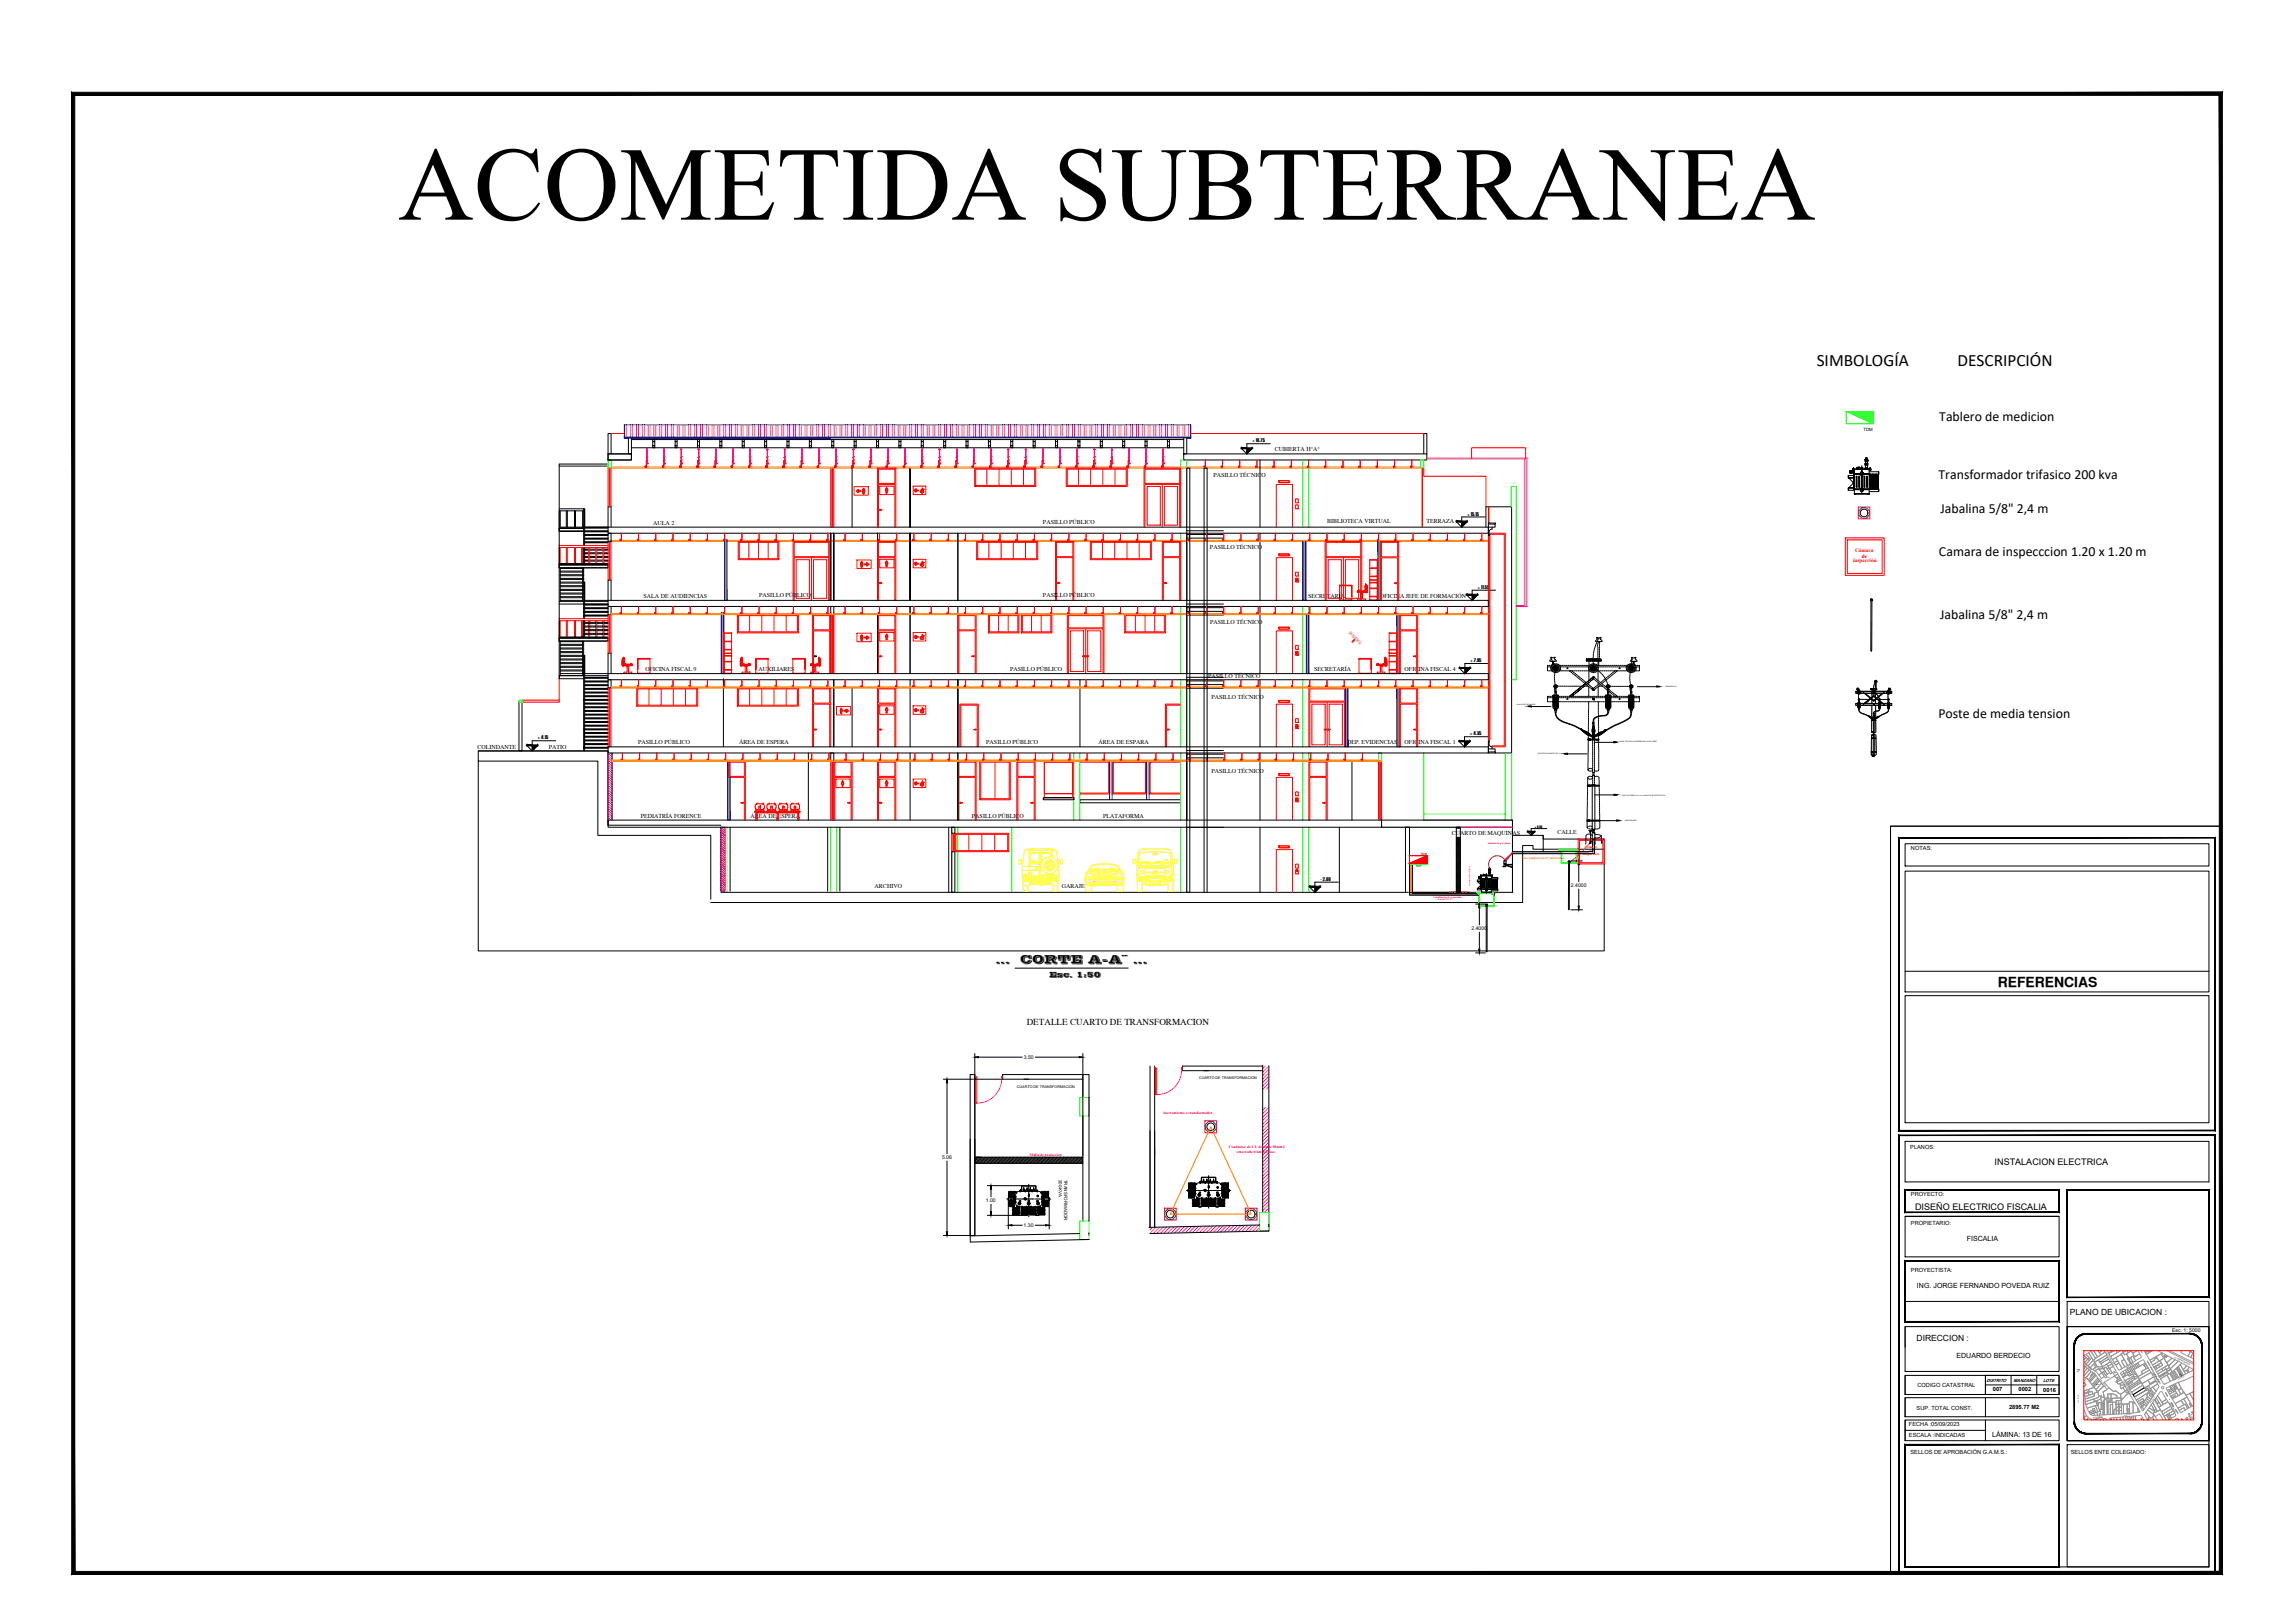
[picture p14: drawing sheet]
<svg xmlns="http://www.w3.org/2000/svg" width="1189mm" height="841mm" viewBox="0 0 1189 841" stroke-linecap="round" stroke-linejoin="round" font-family="sans-serif">
<defs><g id="words">
<text font-size="54.3" x="206" y="114">ACOMETIDA SUBTERRANEA</text>
<g font-size="9">
<text x="942" y="189">SIMBOLOGÍA</text>
<text x="1014" y="189">DESCRIPCIÓN</text>
</g>
<g font-size="7.2">
<text x="1005" y="218">Tablero de medicion</text>
<text x="1005" y="248">Transformador trifasico 200 kva</text>
<text x="1006" y="266">Jabalina 5/8&quot; 2,4 m</text>
<text x="1005" y="288">Camara de inspecccion 1.20 x 1.20 m</text>
<text x="1005" y="321">Jabalina 5/8&quot; 2,4 m</text>
<text x="1005" y="372">Poste de media tension</text>
<text x="1035" y="511">REFERENCIAS</text>
</g>
<text font-size="6.1" x="529" y="499">CORTE A-A¨ ...</text>
<text font-size="5.5" x="516" y="499">...</text>
<g font-size="4.7">
<text x="532" y="531">DETALLE CUARTO DE TRANSFORMACION</text>
<text x="1034" y="604">INSTALACION ELECTRICA</text>
<text x="992" y="627">DISEÑO ELECTRICO FISCALIA</text>
</g>
<g font-size="4.4">
<text x="1073" y="681">PLANO DE UBICACION :</text>
<text x="993" y="695">DIRECCION :</text>
</g>
<text font-size="3.9" x="544" y="506">Esc. 1:50</text>
<g font-size="3.7">
<text x="1019" y="643">FISCALIA</text>
<text x="993" y="668">ING. JORGE FERNANDO POVEDA RUIZ</text>
<text x="1014" y="704">EDUARDO BERDECIO</text>
<text x="1032" y="745">LÁMINA: 13 DE 16</text>
</g>
<g font-size="3.1">
<text x="661" y="234">CUBIERTA H°A°</text>
<text x="629" y="247">PASILLO TÉCNICO</text>
<text x="339" y="272">AULA 2</text>
<text x="541" y="271">PASILLO PÚBLICO</text>
<text x="688" y="271">BIBLIOTECA VIRTUAL</text>
<text x="739" y="271">TERRAZA</text>
<text x="627" y="284">PASILLO TÉCNICO</text>
<text x="334" y="310">SALA DE AUDIENCIAS</text>
<text x="394" y="309">PASILLO PÚBLICO</text>
<text x="541" y="309">PASILLO PÚBLICO</text>
<text x="678" y="310">SECRETARÍA</text>
<text x="715" y="310">OFICINA JEFE DE FORMACIÓN</text>
<text x="627" y="323">PASILLO TÉCNICO</text>
<text x="335" y="348">OFICINA FISCAL 9</text>
<text x="393" y="348">AUXILIARES</text>
<text x="524" y="348">PASILLO PÚBLICO</text>
<text x="681" y="348">SECRETARÍA</text>
<text x="728" y="348">OFICINA FISCAL 4</text>
<text x="626" y="352">PASILLO TÉCNICO</text>
<text x="628" y="362">PASILLO TÉCNICO</text>
<text x="247" y="388">COLINDANTE</text>
<text x="284" y="388">PATIO</text>
<text x="331" y="386">PASILLO PÚBLICO</text>
<text x="383" y="386">ÁREA DE ESPERA</text>
<text x="511" y="386">PASILLO PÚBLICO</text>
<text x="569" y="386">ÁREA DE ESPARA</text>
<text x="698" y="386">DEP. EVIDENCIAS</text>
<text x="728" y="386">OFICINA FISCAL 1</text>
<text x="628" y="401">PASILLO TÉCNICO</text>
<text x="332" y="424">PEDIATRÍA FORENCE</text>
<text x="389" y="424">ÁREA DE ESPERA</text>
<text x="504" y="424">PASILLO PÚBLICO</text>
<text x="572" y="424">PLATAFORMA</text>
<text x="752" y="433">CUARTO DE MAQUINAS</text>
<text x="807" y="432">CALLE</text>
<text x="453" y="460">ARCHIVO</text>
<text x="550" y="460">GARAJE</text>
</g>
<g font-size="3">
<text x="1033" y="721">007</text>
<text x="1046" y="721">0002</text>
<text x="1059" y="721">0016</text>
<text x="1041" y="730">2895.77 M2</text>
</g>
<g font-size="2.9">
<text x="990" y="440">NOTAS:</text>
<text x="990" y="596">PLANOS:</text>
<text x="990" y="620">PROYECTO:</text>
<text x="990" y="635">PROPIETARIO:</text>
<text x="990" y="659">PROYECTISTA:</text>
<text x="994" y="719">CODIGO CATASTRAL</text>
<text x="993" y="731">SUP. TOTAL CONST.</text>
<text x="989" y="739">FECHA :05/09/2023</text>
<text x="989" y="745">ESCALA :INDICADAS</text>
<text x="990" y="754">SELLOS DE APROBACIÓN G.A.M.S.:</text>
<text x="1073" y="754">SELLOS ENTE COLEGIADO:</text>
</g>
<g font-size="2.8">
<text x="649" y="229">+ 18.75</text>
<text x="761" y="267">+ 15.15</text>
<text x="766" y="305">+ 11.55</text>
<text x="762" y="343">+ 7.95</text>
<text x="279" y="383">+ 4.15</text>
<text x="762" y="381">+ 4.35</text>
<text x="684" y="456">- 2.80</text>
</g>
<g font-size="2.8" fill="#f00">
<text x="961" y="286">Cámara</text>
<text x="960" y="291">inspección</text>
<text x="965" y="289">de</text>
</g>
<g font-size="2.7">
<text x="814" y="460">2.4000</text>
<text x="763" y="482">2.4000</text>
<text x="531" y="549">3.50</text>
<text x="488" y="601">5.06</text>
<text x="511" y="623">1.00</text>
<text x="530" y="636">1.30</text>
</g>
<text font-size="2.6" x="1126" y="690">Esc. 1: 5000</text>
<text font-size="2.5" fill="#f00" x="699" y="328" transform="rotate(43 699 328)">3x10AWG</text>
<g font-size="2.3">
<text x="966" y="223">TDM</text>
<text x="549" y="611" transform="rotate(90 549 611)">200-KVA</text>
<text x="552" y="611" transform="rotate(90 552 611)">TRANSFORMADOR</text>
<text x="1029" y="716">DISTRITO</text>
<text x="1043" y="716">MANZANO</text>
<text x="1059" y="716">LOTE</text>
</g>
<g font-size="2" fill="#dd0037">
<text x="603" y="577">Aterramiento a transformador</text>
<text x="534" y="599">Malla de proteccion</text>
<text x="637" y="595">Conductor de CU desnudo 50mm2</text>
<text x="641" y="598">enterrado 0.6m del piso</text>
</g>
<g font-size="1.9">
<text x="795" y="429">± 0.00</text>
<text x="527" y="564">CUARTO DE TRANSFORMACION</text>
<text x="621" y="559">CUARTO DE TRANSFORMACION</text>
</g>
<g font-size="1.8" fill="#f00">
<text x="821" y="443">inspección</text>
<text x="821" y="440">Cámara</text>
<text x="824" y="442">de</text>
</g>
<g font-size="1.5">
<text x="736" y="443">TDM</text>
<text x="734" y="449">TDP</text>
</g>
<text font-size="1.5" fill="#f26722" x="789" y="445">Tubo poliducto de 4&quot; subterráneo</text>
<g font-size="1.3" fill="#dd0037">
<text x="771" y="437">Aislador de porcelana</text>
<text x="743" y="465">Canalización de acometida</text>
<text x="745" y="467">ducto PVC 4&quot;</text>
</g>
<text font-size="1" fill="#dd0037" x="762" y="459" transform="rotate(-90 762 459)">Transformador trifásico</text>
<g font-size=".8">
<text x="863" y="356">PARARRAYOS</text>
<text x="786" y="365">CAJAS PORTAFUSIBLES</text>
<text x="839" y="385">CABLE TRIFASICO SUBTERRANEO XLPE COBRE</text>
<text x="797" y="391">POSTE DE CONCRETO DE 12 m.</text>
<text x="840" y="412">TUBO DE FIERRO 4&quot;x 4 m ó CANALETA DE PROTECCION.</text>
<text x="842" y="426">ABRAZADERAS</text>
<text x="1091" y="701" transform="rotate(60 1091 701)">EDUARDO BERDECIO</text>
<text x="1080" y="707" transform="rotate(42 1080 707)">ABEL ARDUZ</text>
<text x="1127" y="703" transform="rotate(27 1127 703)">AV. GERMAN MENDOZA</text>
<text x="1102" y="709" transform="rotate(-30 1102 709)">BOQUERON</text>
<text x="1115" y="711" transform="rotate(60 1115 711)">JAIME MENDOZA</text>
<text x="1086" y="718">0042</text>
<text x="1088" y="715" transform="rotate(50 1088 715)">ABEL ARDUZ</text>
<text x="1092" y="714" transform="rotate(-30 1092 714)">S/D</text>
<text x="1100" y="716" transform="rotate(60 1100 716)">EDUARDO BERDECIO</text>
<text x="1129" y="715" transform="rotate(-26 1129 715)">DTTO 317</text>
<text x="1077" y="723" transform="rotate(85 1077 723)">DTTO 317</text>
<text x="1115" y="727" transform="rotate(-54 1115 727)">DTTO 317</text>
<text x="1124" y="727" transform="rotate(59 1124 727)">JAIME MENDOZA</text>
<text x="1085" y="735" transform="rotate(-5 1085 735)">DTTO 317</text>
<text x="1101" y="734" transform="rotate(-4 1101 734)">DTTO 317</text>
</g>
</g></defs>
<!-- layer: muros -->
<g fill="none" stroke="#000" stroke-width=".52">
<path d="M613 235h126v3h-126zM431 276v35M432 276v35M432 352v35M269 364v25h2v-25M315 390v38M317 390v35M615 390v35M374 429h2v33h-2zM374 428h-59v-39h-67v5h62v39h58v33M374 429v33M493 429h2v3h-2z"/>
<path d="M493 441h2v21h-2zM374 462h410v-29h16v2h31v5h-37v-2h-5v30h-421"/>
</g>
<!-- layer: 0 -->
<g fill="none" stroke="#000" stroke-width=".52">
<path d="M290 240h25M290 242h25M290 274h12h-12v1h12h-12zM290 273h12M290 265h12M290 264h12M302 265v8M302 264h1v9M302 264v19M303 273h12v1h-12M303 275h12v1h-12M303 277h12h-12"/>
<path d="M303 279h12h-12M303 273h12M303 264v19M615 279h19M615 277h19M615 275h19M290 295h12M290 296h12M290 298h12M290 300h12M302 294v18M302 296h.1"/>
<path d="M302 298h.1M302 300h.1M302 284v8M302 294v27M303 281h12h-12M303 284v8M305 285h-3h3M305 286h-3v1h3M305 288h-3v1h3M305 290h-3v1h3M306 285h3M306 286h3"/>
<path d="M306 287h3M306 288h3M306 289h3M306 290h3M306 291h3M309 285h3M309 286h3M309 287h3M309 288h3M309 289h3M309 290h3M309 291h3"/>
<path d="M313 285h2h-2M313 286h2v1h-2M313 288h2v1h-2M313 290h2v1h-2M290 313h12v1M290 312h12M290 302h12M290 304h12M290 306h12M290 305h12M290 308h12M290 307h12"/>
<path d="M290 310h12M290 309h12M290 311h12M302 302h1v9h12M302 304h.1M302 305v1M302 307v1M302 315h.1M302 317h.1M302 319h.1M303 315h12h-12M303 317h12h-12"/>
<path d="M303 319h12h-12M303 312h12M303 302v19M315 313h-12h12v1h-12M615 313h19M615 319h19M615 317h19M615 315h19M290 333h12M290 334h12M290 336h12M290 338h12"/>
<path d="M290 340h12M302 332v18M302 340h1v9h12M302 322v8M302 332v46M303 322h2M303 323h2M303 324h2M303 325h2M303 326h2M303 327h2M303 328h2"/>
<path d="M303 329h2M303 322v8M303 340v38M306 322h3M306 323h3M306 324h3M306 325h3M306 326h3M306 327h3M306 328h3M306 329h3M309 322h3"/>
<path d="M309 323h3M309 324h3M309 325h3M309 326h3M309 327h3M309 328h3M309 329h3M313 322h2v1h-2M313 324h2v1h-2M313 326h2v1h-2M313 328h2v1h-2M290 350h12h-12v2h12"/>
<path d="M290 349h12M290 341h12M290 342h12M290 343h12M290 344h12M290 345h12M290 346h12M290 347h12M290 348h12M303 350h12M615 357h19M615 355h19"/>
<path d="M615 353h19M615 351h19M302 387v-9h1v9M615 395h19M615 393h19M615 391h19M615 389h19"/>
</g>
<!-- layer: GRADAS -->
<g fill="none" stroke="#000" stroke-width=".52">
<path d="M472 243v30M455 276v35M472 276v35M496 276v35M653 276v35M770 263h13M772 276v1M290 293h25v1h-25zM290 292h25v1h-25zM290 292h25M472 314v35M496 314v35"/>
<path d="M653 314v35M290 331h25v1h-25zM290 330h25v1h-25zM303 359h12h-12M303 357h12h-12M303 355h12h-12M303 353h12h-12M303 351h12h-12M496 352v35M560 352v35M653 352v35M302 362v1"/>
<path d="M303 380h12h-12M303 378h12h-12M303 376h12h-12M303 374h12h-12M303 372h12h-12M303 370h12v1h-12M303 368h12v1h-12M303 366h12v1h-12M303 364h12v1h-12M303 362h12v1h-12M303 361h12h-12M248 394v99h583v-53"/>
<path d="M302 387h13v1h-13zM303 385h12v1h-12M303 383h12v1h-12M303 381h12v1h-12M419 390v4M419 395v30M472 390v4M472 394v31M496 390v4M496 395v30M653 390v35M541 413h16v1h-16z"/>
<path d="M612 414h-52v2h52M378 429v33M429 429v33M435 429v33M492 429v33M653 429v33M694 429v33"/>
</g>
<!-- layer: Mobiliario -->
<g fill="none" stroke="#f00" stroke-width=".52">
<path d="M290 283h25M290 284v8M293 284v8M294 284v8M298 284v8M301 284v8M302 284v8M305 284v8M306 284v8M309 284v8M312 284v8M313 284v8"/>
<path d="M315 284h-25v8M663 287h5v1h-5zM671 300h2v2h-2zM671 296h2v3h-2zM661 311v-22h9v22M672 300h1M672 301h1M672 300h.1M672 301h.1M290 321h25M290 322v8M293 322v8"/>
<path d="M294 322v8M298 322v8M301 322v8M302 322v8M305 322v8M306 322v8M309 322v8M312 322v8M313 322v8M315 322h-25v8M663 325h5v1h-5zM671 338h2v2h-2z"/>
<path d="M671 334h2v2h-2zM672 338h1M672 338h.1M673 339h-1M661 349v-22h9v22M679 357h18v6h-18zM697 356h-19v31M271 363h19M271 364h19M663 363h5v1h-5zM671 375h2v3h-2zM671 372h2v2h-2z"/>
<path d="M672 376h1M672 377h1M672 376h.1M672 377h.1M433 395h8v7h-8zM541 395h15v18h-15zM556 395v18M560 394h15v17h-15M560 395h15v16h-15M576 394h18v17h-18zM577 395h17v16h-17zM612 394h-16v17h16"/>
<path d="M612 395h-16v16h16M661 387v-22h9v22M410 420h2M414 419l-2 1M414 419h.1M414 418v1M433 404h8v4h-8zM436 405v1l1-1v1M436 405l1 2M436 405h.1M437 407h.1M437 405h.1"/>
<path d="M437 405v2M437 405v1M437 406h.1M456 404h7v4h-7zM460 405h.1M460 405h-1v2v-1l1 1v-2M460 406h.1M460 405v1M473 404h7v4h-7zM474 405h1l-1 1h2h-2l1 1h-1v-1zM478 405v1l-1 1M478 405l-1 1h1l-1 1"/>
<path d="M478 406a.7 .7 0 0 1 0 1 .7 .7 0 0 1-1 0M478 405v1M478 406v1h-1M478 405h.1M479 405l-1 1M541 411h15h-15v-16h15v16M663 401h5v1h-5zM671 413h2v2h-2zM671 410h2v2h-2zM672 414h1M672 415h1M672 414h.1"/>
<path d="M672 415h.1M392 421h6M410 421h2M414 421h-2M415 420v1M661 425v-22h9v22M663 438h5v1h-5zM671 451h2v2h-2zM671 448h2v2h-2zM672 452v-1l1 1M672 451v1l1-1M672 451h.1"/>
<path d="M661 462v-22h9v22"/>
<circle cx="437" cy="405" r=".2"/>
<circle cx="459" cy="405" r=".2"/>
<circle cx="478" cy="405" r=".2"/>
</g>
<!-- layer: P_PUERTAS -->
<g fill="none" stroke="#f00" stroke-width=".52">
<path d="M378 395h8v7h-8M378 394h8v31M455 395h9v7h-9zM497 395h8v7h-8zM508 394h16v20h-16zM508 395h15v19h-15zM528 395h8v7h-8zM378 403h8v22M439 416h.1M439 416h1M440 416h1h-1M440 416h-1"/>
<path d="M456 416h1M456 416h.1M457 416h-1M457 416h.1M498 416h1M498 416h-1h1M499 416h-1M499 416h.1M534 416h.1M534 416h1M535 416h.1M535 416h-1"/>
<path d="M432 425v-31h10v31M433 425v-22h8v22M455 425v-31h9v31M455 425v-22h9v22M496 425v-31h10v31M497 425v-22h8v22M527 425v-31h9v31M528 425v-22h8v22"/>
<circle cx="440" cy="416" r=".1"/>
<circle cx="456" cy="416" r=".1"/>
<circle cx="498" cy="416" r=".1"/>
<circle cx="535" cy="416" r=".1"/>
</g>
<!-- layer: hach -->
<g fill="#939598" stroke="#939598" stroke-width=".52">
<path d="M376 279l1 32v-32zM376 279l1 32h-1z"/>
<path d="M675 281l2 30v-30zM675 281l2 30h-2z"/>
<path d="M724 318l1 31v-31zM724 318l1 31h-1z"/>
<path d="M697 356l2 31v-31zM697 356l2 31h-2z"/>
<path d="M724 356l1 31v-31zM724 356l1 31h-1z"/>
<path d="M377 403l1 22v-22zM377 403l1 22h-1z"/>
</g>
<!-- layer: ventanas -->
<g fill="none" stroke="#f00" stroke-width=".52">
<path d="M431 243v30M432 243v30M737 243v30M772 276h8v111h-7M772 277v106M431 317v32M432 317v32M315 356v31M317 356v31M431 395v30M432 395v30M714 394v31"/>
<path d="M716 394v31M772 383v-106h8v109h-7M493 432v9M494 432v9M495 432h28v9h-28zM495 432v9M495 432h27v9h-27zM502 432v9M509 432v9M516 432v9"/>
</g>
<!-- layer: COLUMNAS -->
<g fill="none" stroke="#0f0" stroke-width=".52">
<path d="M315 238h2v5h-2zM612 238v35M615 238v35M675 238v35M612 276v35M615 276v35v-35M612 314v35M615 314v35v-35M612 352v35M615 352v35v-35M675 352v35M269 363h2v1h-2z"/>
<path d="M557 390v4M557 395v30M560 390v4M560 395v30M675 390v35M678 390v35M377 429v33M431 429v33M434 429v33M493 429v33M496 429v33M524 429v33"/>
<path d="M612 429v33M615 429v33M675 429v33M678 429v33M738 425h46v8M738 422h42"/>
</g>
<!-- layer: cotas -->
<path d="M472 243v30v-30M431 276v35M432 276v35M455 276v35M472 276v35M496 276v35M472 314v35M496 352v35M248 389h67M716 424v1M784 433v29" fill="none" stroke="#000" stroke-width=".52"/>
<!-- layer: MURO DRYWALL -->
<path d="M675 281v30M677 281v30M724 318v31M725 318v31M699 356v31M377 394v31h1v-31M575 394v20M576 394v20M594 394v20M596 394v20" fill="none" stroke="#00f" stroke-width=".52"/>
<!-- layer: CIELO FALSO -->
<path d="M317 280h454M317 281h454M317 356h454" fill="none" stroke="#ff7f00" stroke-width=".52"/>
<!-- layer: TEXTO -->
<g fill="#000" stroke="#000" stroke-width=".52">
<path d="M758 270h2l-2 3zM763 308h3l-3 3zM759 346h3l-3 3zM759 384h3l-3 3zM794 431h1l-1 2zM681 460h3l-3 2z"/>
<path d="M755 270h3zM755 270h3h-3z"/>
<path d="M760 308h3zM760 308h3h-3z"/>
<path d="M756 346h3zM756 346h3h-3z"/>
<path d="M756 384h3zM756 384h3h-3z"/>
<path d="M792 431h2zM792 431h2z"/>
<path d="M679 459l2 1v-1zM679 459l2 1h-2z"/>
</g>
<g fill="none" stroke="#000" stroke-width=".52">
<path d="M754 270h7M755 270l3 3 2-3M770 268h-12v5M760 308h6M760 308l3 3 3-3M775 306h-12v5M756 346h6M756 345v1l3 3 3-3v-1M771 344h-12v5M756 384h6M756 383v1l3 3 3-3v-1M771 382h-12v5"/>
<path d="M791 431h5M792 431l2 2 1-2M802 429h-8v4M678 460h7M678 459h7M679 459v1l2 2 3-2v-1M694 457h-13v5M585 502h-59"/>
</g>
<!-- layer: 0 -->
<g fill="#7aafdf" stroke="#7aafdf" stroke-width=".52">
<path d="M819 442h1z"/>
<path d="M825 435h1zM825 435h1h-1z"/>
<path d="M825 435l1 3v-3zM825 435l1 3h-1z"/>
<path d="M825 440h1zM825 440h1z"/>
<path d="M825 440h1zM825 440h1z"/>
<path d="M820 441l3 1zM820 441l3 1z"/>
<path d="M826 440v2v-2zM826 440v2z"/>
<path d="M819 441v1l1-1zM819 441v1z"/>
<path d="M789 441l20 1v-1zM789 441l20 1h-20z"/>
<path d="M784 441l5 1v-1zM784 441l5 1h-5z"/>
</g>
<!-- layer: 1 -->
<g fill="none" stroke="#f0f" stroke-width=".52">
<path d="M315 391l2 3M315 390l2 2M315 400l2 2M315 399l2 2M315 397l2 2M315 396l2 2M315 395l2 2M315 394l2 2M315 393l2 2M316 390l1 1M315 403l2 2M315 420l2 2"/>
<path d="M315 419l2 2M315 417l2 3M315 416l2 2M315 415l2 2M315 414l2 2M315 413l2 2M315 412l2 2M315 410l2 2M315 409l2 2M315 408l2 2M315 407l2 2M315 406l2 2"/>
<path d="M315 404l2 3M315 402l2 2M315 401l2 2M315 425h1M315 423l2 2M315 422l2 2M315 421l2 2M374 439l2 2M374 438l2 2M374 437l2 2M374 436l2 2M374 434l2 3"/>
<path d="M374 433l2 2M374 432l2 2M374 431l2 2M374 430l2 2M374 429l2 2M375 429h1M374 459l2 2M374 458l2 2M374 457l2 2M374 456l2 2M374 455l2 2M374 453l2 2"/>
<path d="M374 452l2 2M374 451l2 2M374 450l2 2M374 449l2 2M374 447l2 3M374 446l2 2M374 445l2 2M374 444l2 2M374 443l2 2M374 442l2 2M374 440l2 2M374 462h.1"/>
<path d="M374 460l1 2"/>
</g>
<!-- layer: 2 -->
<g fill="none" stroke="#ff0" stroke-width=".52">
<path d="M587 445h2v2h-2zM589 447h7M589 447v1M589 452l2 3M589 449l4 1M589 457h19M590 449l1-1 2 1h3l-2-1h2h8l-3 1h3l3-1v1M590 456v-1h17v2M590 456v1M590 456h6M590 442a7 7 0 0 1 7-2h6a4 4 0 0 1 4 2l1 12v8h-3v-4l-7 1M590 442l-1 7 1 13h2v-3v-1l11 1 1-2"/>
<path d="M590 447l1-5a40 40 0 0 1 15 0l1 5h-4M591 449v1h15v-1l1 1v3l-1 1h-15l-1-1v-3zM591 447h5M592 447h4l1 1-1-1zM592 457v2M593 450h11v4h-10zM594 452h10M594 457v2h1M595 457v2M595 459h2h1M596 449h5M596 455v2"/>
<path d="M596 457v2M596 447h7M597 457v2M597 447h6M598 457v2M598 447h4l2 1-2-1zM598 441l-1 2h2M599 441l1 2h-1M599 457v2M600 457v2M601 457v2M602 456h5"/>
<path d="M602 455v4M602 457v2M603 447a1.6 1.6 0 0 1 1-1 1.6 1.6 0 0 1 2 1M605 457v2M608 449l-4 1M608 452l-2 3M608 447h-5M608 447v1M609 445h1v2h-2z"/>
<circle cx="592" cy="452" r=".9"/>
<circle cx="599" cy="452" r="1.1"/>
<circle cx="605" cy="452" r=".9"/>
</g>
<!-- layer: 0 -->
<g fill="none" stroke="#ff0" stroke-width=".52">
<path d="M562 456l10-1 10 1M562 455h.1M562 457h20M563 457v5h2l1-3M563 458h19M563 458v1h2M563 454v-1a6 6 0 0 1 8-5h3a6 6 0 0 1 8 5v1M563 454l-1 2 1 2M563 456h19M563 456h-1M564 452h-1v1M564 453h3"/>
<path d="M564 452h16M565 459h.1M565 451l2 4h11v-1l2-3M565 459h17M566 453h1M567 448l-2 3M567 448h5h6M567 448h.1M567 453h-1M567 453l1 1M568 454h-1M568 450h2"/>
<path d="M568 450h-1M569 452h7zM569 452h7v1v1h-7zM569 453h6v1h-6zM572 451h1M572 451h5a3 3 0 0 1 4 3h-4v-1M572 451h-5a3 3 0 0 0-4 3h5M572 451v1M572 451h1l-1 1M577 450h.1M577 450h-2M578 448h.1"/>
<path d="M578 453h1M578 448l2 3-11-1a5 5 0 0 0-6 2v2M580 451l1 1 1 2M581 453h-4M581 452h1v1M582 456h.1M582 454a5 5 0 0 1-1 5M582 457v5h-3v-3M582 455h.1"/>
<circle cx="566" cy="459" r=".4"/>
<circle cx="572" cy="451" r=".3"/>
<circle cx="577" cy="453" r=".2"/>
</g>
<!-- layer: 5 -->
<g fill="none" stroke="#ff0" stroke-width=".52">
<path d="M528 446h1v2l-1-1zM529 447l1 1M530 455h1v1M530 456v-7l1-8 2-1h6h7l2 1a48 48 0 0 1 0 16v5h-2v-3l-1-1h-4M530 456l1 6h2v-3l1-1h4M530 451h10M530 453h5M530 456h19l-1 1M530 449h10M530 456h.1M530 453v2M530 455h13"/>
<path d="M530 459h3M531 456l-1 1 1-1M531 457h.1M531 453v2M531 455h16M531 456h.1M531 456l-1 1h4v1l2-2-2 2M531 456l-1 1M532 456l-1 1M532 441h7M532 453v2M532 456v1"/>
<path d="M533 456l-1 1M533 453v2M533 456v1M533 448h1v1h-1zM533 452h1v1h-1zM533 454h10M533 441v7M533 449v3M534 442h5v6h-5zM534 457h11l-2 1M534 456l-1 1M534 446l5 1h-1"/>
<path d="M534 446v1M534 443v3M534 442h5M534 446h.1M534 456v1M534 446h1zM535 456l-1 1M535 447l1-1-1 1M535 446l-1 1M535 446h-1M535 451v3h3v-3h-3M535 446h.1"/>
<path d="M536 446l-2 1M536 456l-2 2M536 446l-2 1h4M536 446l-1 1M537 446l-1 1M537 450h2h-2M537 450v1l1-1M537 450h1M537 458l2-2-2 2M537 456l-3 2M537 447h-1h1M537 456l-2 2"/>
<path d="M537 456v1M537 447h.1M538 447h-1M538 458a1.8 1.8 0 0 0 3 0M538 456l-2 2M538 456v1M538 447h.1M538 456l-2 2 2-1M538 453h11M539 456l-3 2M539 447h-1M539 443v4"/>
<path d="M539 457l-2 1M539 441v13M539 456l-2 2M540 456l-2 2M540 443v4M540 456l-2 2 3-2M541 456l-3 2M541 457l-2 2M541 456v1M541 457l1-1-3 3M541 456l-2 3M542 456l-3 3"/>
<path d="M542 457l-2 2M542 458l3-2-2 2M542 454l1 1h6M543 453h-1M543 456l-3 3M543 454v1M543 453h.1M543 456l-2 2M543 454h1M543 456l-1 1M543 455h6M543 457l-1 1"/>
<path d="M543 456l-2 2 3-2M544 456l-1 1M544 456l-2 2M544 453h-2l2 1M544 442h-4M544 454h1M544 453v2M544 443v1M544 442h1M545 442h-5v5M545 453l-1 2M545 457l-1 1"/>
<path d="M545 457l-1 1h1M545 458h-1M545 442v2M545 456l-1 1M545 456l-2 2M545 441v3M545 453v2M546 456l-1 1M546 453v2M546 459h2M546 456v1M547 453v2"/>
<path d="M547 441h-8M547 456l-1 1M547 456l-1 1 1-1v1M548 456l-1 1M548 449h1M548 453v2M548 456v1M548 457h.1M548 457h-3v1M549 455h-2v2M549 451h-2M549 447v1"/>
<path d="M550 445l1 2h-2M551 445l-2 1v1"/>
<circle cx="542" cy="448" r=".2"/>
<circle cx="542" cy="449" r=".2"/>
<circle cx="542" cy="447" r=".2"/>
<circle cx="542" cy="450" r=".2"/>
<circle cx="543" cy="447" r=".2"/>
<circle cx="543" cy="450" r=".2"/>
<circle cx="543" cy="448" r=".1"/>
<circle cx="543" cy="449" r=".1"/>
<circle cx="543" cy="446" r=".2"/>
<circle cx="544" cy="451" r=".2"/>
<circle cx="544" cy="448" r="4"/>
<circle cx="544" cy="448" r="2.9"/>
<circle cx="544" cy="448" r="1.7"/>
<circle cx="544" cy="448" r=".5"/>
<circle cx="544" cy="447" r=".1"/>
<circle cx="544" cy="449" r=".1"/>
<circle cx="544" cy="446" r=".2"/>
<circle cx="545" cy="450" r=".2"/>
<circle cx="545" cy="448" r=".1"/>
<circle cx="545" cy="447" r=".2"/>
<circle cx="546" cy="450" r=".2"/>
<circle cx="546" cy="447" r=".2"/>
<circle cx="546" cy="449" r=".2"/>
<circle cx="546" cy="448" r=".2"/>
</g>
<!-- layer: Mobiliario -->
<circle cx="410" cy="419" r=".2" fill="#f00"/>
<path d="M410 419h.1" fill="none" stroke="#f00" stroke-width=".52"/>
<circle cx="410" cy="417" r=".2" fill="#f00"/>
<path d="M410 419h.1" fill="none" stroke="#f00" stroke-width=".52"/>
<circle cx="411" cy="417" r=".2" fill="#f00"/>
<path d="M404 420h2M408 419l-2 1M408 419h.1M408 418v1M403 421h3M406 421h.1M412 421h.1" fill="none" stroke="#f00" stroke-width=".52"/>
<circle cx="404" cy="419" r=".2" fill="#f00"/>
<path d="M404 419h.1" fill="none" stroke="#f00" stroke-width=".52"/>
<circle cx="404" cy="417" r=".2" fill="#f00"/>
<path d="M404 419h.1" fill="none" stroke="#f00" stroke-width=".52"/>
<circle cx="405" cy="417" r=".2" fill="#f00"/>
<path d="M398 420h1M400 420h.1M406 420h.1M391 421h2M392 421v4M394 421h.1M397 421h2M400 421h.1M408 421h-2M408 420l1 1" fill="none" stroke="#f00" stroke-width=".52"/>
<circle cx="398" cy="419" r=".2" fill="#f00"/>
<path d="M398 419h.1" fill="none" stroke="#f00" stroke-width=".52"/>
<circle cx="398" cy="417" r=".2" fill="#f00"/>
<path d="M398 419h.1" fill="none" stroke="#f00" stroke-width=".52"/>
<circle cx="399" cy="417" r=".2" fill="#f00"/>
<path d="M392 420h1M394 420h.1M402 419l-2 1M402 419h.1M402 418v1M393 421h.1M394 421h.1M400 421h2M400 421h.1M402 420v1" fill="none" stroke="#f00" stroke-width=".52"/>
<circle cx="392" cy="419" r=".2" fill="#f00"/>
<path d="M391 419h1" fill="none" stroke="#f00" stroke-width=".52"/>
<circle cx="392" cy="417" r=".2" fill="#f00"/>
<path d="M392 419h.1" fill="none" stroke="#f00" stroke-width=".52"/>
<circle cx="393" cy="417" r=".2" fill="#f00"/>
<path d="M394 420h1M396 418v1M394 421h2M394 421h.1M396 420v1" fill="none" stroke="#f00" stroke-width=".52"/>
<circle cx="396" cy="419" r=".2" fill="#f00"/>
<path d="M396 419l-1 1M396 418h.1M403 424v1M408 421h-5v4M414 421v4" fill="none" stroke="#f00" stroke-width=".52"/>
<circle cx="403" cy="424" r=".2" fill="#f00"/>
<path d="M412 418h.1M414 417v1M392 421h.1M408 421h.1M412 421h.1" fill="none" stroke="#f00" stroke-width=".52"/>
<circle cx="414" cy="417" r=".2" fill="#f00"/>
<path d="M410 419v1M410 417v1v1M410 420h.1M410 420h1M412 420l-3 1M412 420h3M414 420h.1" fill="none" stroke="#f00" stroke-width=".52"/>
<circle cx="392" cy="421" r=".2" fill="#f00"/>
<path d="M408 417v1" fill="none" stroke="#f00" stroke-width=".52"/>
<circle cx="408" cy="417" r=".2" fill="#f00"/>
<path d="M400 418h.1M404 419v1M404 417v1v1M406 418h.1M404 420h.1M406 420l-3 1M406 421h.1M406 420h2M408 420h-1M408 420h.1" fill="none" stroke="#f00" stroke-width=".52"/>
<circle cx="403" cy="421" r=".2" fill="#f00"/>
<path d="M399 418h.1M400 418h.1M392 420h.1M393 420l-2 1M394 421h.1M399 421h.1M400 421h.1M406 421h.1" fill="none" stroke="#f00" stroke-width=".52"/>
<circle cx="394" cy="418" r=".2" fill="#f00"/>
<path d="M398 419v1M398 417l-1 1 1 1M402 417v1M392 421v3M398 420h.1M399 420l-2 1M399 421h.1" fill="none" stroke="#f00" stroke-width=".52"/>
<circle cx="402" cy="417" r=".2" fill="#f00"/>
<path d="M393 418h.1M394 418h.1M392 421v4M393 421h.1M400 420h2M402 420h-1M402 420h.1" fill="none" stroke="#f00" stroke-width=".52"/>
<circle cx="394" cy="418" r=".2" fill="#f00"/>
<path d="M392 419v1M392 417l-1 1v1M394 418h.1M396 417v1M393 421h.1M394 420h2M396 420h-1M396 420h.1" fill="none" stroke="#f00" stroke-width=".52"/>
<circle cx="395" cy="417" r=".2" fill="#f00"/>
<path d="M414 424v-3h-1v4" fill="none" stroke="#f00" stroke-width=".52"/>
<circle cx="414" cy="421" r=".2" fill="#f00"/>
<path d="M391 421h.1M398 421h.1M403 421v3M403 421h.1M408 421h4M408 421h.1M410 421h.1M414 421h.1" fill="none" stroke="#f00" stroke-width=".52"/>
<circle cx="392" cy="424" r=".2" fill="#f00"/>
<path d="M396 421h.1M397 421h.1M402 421h.1" fill="none" stroke="#f00" stroke-width=".52"/>
<g fill="#f00">
<circle cx="414" cy="424" r=".2"/>
<circle cx="403" cy="424" r=".2"/>
</g>
<g fill="none" stroke="#f00" stroke-width=".52">
<path d="M393 417h-1M393 418h1M399 417h-1M401 417h1M405 417h-1M407 417h1M411 417h-1M413 417h1M391 421h.1M392 424v1M396 421h.1M397 421h.1"/>
<path d="M399 420h.1M400 420h.1M402 421h.1M403 424v1M403 421h.1M406 420h.1M409 421h-1M409 421h1M412 420h.1M413 424v1M414 420h-1M414 424v1"/>
<path d="M415 421h-1"/>
</g>
<circle cx="392" cy="424" r=".2" fill="#f00"/>
<path d="M395 417h.1M393 421h1M399 421h1M406 421h.1M412 421h.1" fill="none" stroke="#f00" stroke-width=".52"/>
<g fill="#f00">
<circle cx="392" cy="424" r=".2"/>
<circle cx="413" cy="424" r=".2"/>
<circle cx="403" cy="424" r=".2"/>
</g>
<path d="M414 420h.1" fill="none" stroke="#f00" stroke-width=".52"/>
<circle cx="414" cy="421" r=".2" fill="#f00"/>
<path d="M410 420h.1M412 420h.1M413 420h.1M414 420h.1M414 421h.1" fill="none" stroke="#f00" stroke-width=".52"/>
<circle cx="410" cy="421" r=".2" fill="#f00"/>
<path d="M410 420h.1" fill="none" stroke="#f00" stroke-width=".52"/>
<circle cx="411" cy="420" r=".2" fill="#f00"/>
<path d="M403 421h.1M404 420h-1M405 420h1M408 420h.1M410 421h.1M411 420h1" fill="none" stroke="#f00" stroke-width=".52"/>
<circle cx="408" cy="421" r=".2" fill="#f00"/>
<path d="M391 421h.1M391 420h.1M392 420h-1M393 420h1M397 421h.1M397 420h.1M398 420h-1M406 420h.1M408 420h.1M408 421h.1" fill="none" stroke="#f00" stroke-width=".52"/>
<circle cx="399" cy="420" r=".2" fill="#f00"/>
<path d="M397 421h.1M399 420h1M402 420h.1" fill="none" stroke="#f00" stroke-width=".52"/>
<circle cx="402" cy="421" r=".2" fill="#f00"/>
<path d="M396 420h.1M400 420h.1M402 420h.1M402 421h.1" fill="none" stroke="#f00" stroke-width=".52"/>
<circle cx="396" cy="421" r=".2" fill="#f00"/>
<path d="M394 420h.1M396 420h.1M396 421h.1" fill="none" stroke="#f00" stroke-width=".52"/>
<g fill="#f00">
<circle cx="414" cy="417" r=".2"/>
<circle cx="408" cy="417" r=".2"/>
<circle cx="402" cy="417" r=".2"/>
<circle cx="395" cy="417" r=".2"/>
</g>
<path d="M412 420h.1M412 418h.1" fill="none" stroke="#f00" stroke-width=".52"/>
<circle cx="412" cy="418" r=".2" fill="#f00"/>
<path d="M406 418h.1" fill="none" stroke="#f00" stroke-width=".52"/>
<circle cx="400" cy="418" r=".2" fill="#f00"/>
<path d="M399 420h.1M400 418h.1" fill="none" stroke="#f00" stroke-width=".52"/>
<circle cx="406" cy="418" r=".2" fill="#f00"/>
<path d="M393 420h.1M406 420h.1" fill="none" stroke="#f00" stroke-width=".52"/>
<g fill="#f00">
<circle cx="393" cy="418" r=".2"/>
<circle cx="394" cy="418" r=".2"/>
</g>
<g fill="none" stroke="#f00" stroke-width=".52">
<path d="M392 424h.1M394 420h.1M403 424h.1M403 421h.1M403 420v1M404 420h.1M408 420h-2M408 420v1M408 421h.1M410 421h.1M410 420l-1 1M412 420h1"/>
<path d="M413 424h1M414 420v1M414 421h.1"/>
</g>
<circle cx="407" cy="420" r=".2" fill="#f00"/>
<path d="M391 420v1M391 421h.1M392 420h.1M397 420v1M397 421h.1M402 420h-2M402 420v1M402 421h.1M408 421h.1" fill="none" stroke="#f00" stroke-width=".52"/>
<circle cx="401" cy="420" r=".2" fill="#f00"/>
<path d="M396 420h-2M396 420v1M396 421h.1M402 421h.1" fill="none" stroke="#f00" stroke-width=".52"/>
<circle cx="395" cy="420" r=".2" fill="#f00"/>
<path d="M396 421h.1" fill="none" stroke="#f00" stroke-width=".52"/>
<circle cx="412" cy="418" r=".2" fill="#f00"/>
<path d="M400 418v1M412 418v1" fill="none" stroke="#f00" stroke-width=".52"/>
<circle cx="399" cy="418" r=".2" fill="#f00"/>
<g fill="none" stroke="#f00" stroke-width=".52">
<path d="M392 417h.1M393 418v2M394 418v2M398 417h.1M399 418v2M400 419v1M404 417h.1M406 418v2M410 417h.1M412 418v2M412 419v1M391 421h.1"/>
<path d="M392 420h.1M392 420h1M396 420h.1M396 421h.1M397 421h.1M398 420h1M398 421h5M402 420h.1M402 421h.1M403 421h.1M404 420h.1M404 420h1"/>
<path d="M408 420h.1M408 421h5M408 421h.1M409 421h1M410 420h.1M410 420h1M414 420h-1M414 420h.1M414 421h.1"/>
</g>
<circle cx="403" cy="424" r=".2" fill="#f00"/>
<path d="M412 418h.1M394 421h4M412 421h.1" fill="none" stroke="#f00" stroke-width=".52"/>
<circle cx="414" cy="417" r=".2" fill="#f00"/>
<path d="M406 418h.1M411 417h2M392 421h1" fill="none" stroke="#f00" stroke-width=".52"/>
<circle cx="408" cy="417" r=".2" fill="#f00"/>
<path d="M399 417h1M399 418h1M405 417h2M393 421h1M399 421h1M406 421h.1" fill="none" stroke="#f00" stroke-width=".52"/>
<circle cx="402" cy="417" r=".2" fill="#f00"/>
<path d="M393 417h1M400 417h1" fill="none" stroke="#f00" stroke-width=".52"/>
<circle cx="395" cy="417" r=".2" fill="#f00"/>
<g fill="none" stroke="#f00" stroke-width=".52">
<path d="M726 319h8v7h-8zM720 339h4M720 328h.1M724 328v4l-4 1M724 333v3l-4 1M724 340h-4M733 340h1h-1M725 349v-31h10v31M726 349v-22h8v22M733 340h.1M434 366h7v4h-7zM436 368h-1l1-1 1 1h-1"/>
<path d="M436 370h.1M436 368h.1M436 368v2M436 369v1M437 368h2h-1h1h1l-2 1h1h-2zM456 366h7v4h-7zM460 367v1M460 367l-1 1v1l1-1M460 367v2l-1-1M460 367h.1M460 368h.1M473 366h7v4h-7z"/>
<path d="M474 368v-1h1l-1 1h2h-2l1 1zM478 369h-1M478 367v1M478 367l-1 1h1l-1 1M478 368a.7 .7 0 0 1 0 1 .7 .7 0 0 1-1 0M478 367h.1M479 367l-1 2h-1M479 367h.1M680 365h7v21h-7zM686 378h1M686 378h.1M687 378h1h-1"/>
<path d="M687 378h-1M688 364v23M688 378h1M689 378h-1h1M689 365h7v21h-7zM689 378h.1M689 378h-1M679 395h8v7h-8zM679 387v-23h18v23M394 417h1M686 416h.1M686 416h1h-1"/>
<path d="M398 421h1M400 421h6M403 421h.1M406 421h2M412 421h2M413 424h.1M678 425v-31h10v31M679 425v-22h8v22"/>
<circle cx="733" cy="340" r=".1"/>
<circle cx="436" cy="367" r=".2"/>
<circle cx="459" cy="367" r=".2"/>
<circle cx="478" cy="367" r=".2"/>
<circle cx="687" cy="378" r=".1"/>
<circle cx="688" cy="378" r=".1"/>
<circle cx="686" cy="416" r=".1"/>
</g>
<!-- layer: MURO DRYWALL -->
<path d="M677 318v31M678 318v31M697 356v31M699 356v31M724 356v31M725 356v31M377 403h1" fill="none" stroke="#00f" stroke-width=".52"/>
<!-- layer: ventanas -->
<g fill="none" stroke="#f00" stroke-width=".52">
<path d="M771 277v106M771 271v-8l1 8M772 277v106M316 356v31M505 378h1M505 378h.1M505 378h1h-1M506 378h-1M605 378h1M606 378h-1h1M606 378h.1M606 378h-1"/>
<path d="M612 365h-8v22M378 394v9M431 395v30M497 387v-22h10v22M498 387v-22h8v22M715 394v31"/>
<circle cx="506" cy="378" r=".1"/>
<circle cx="605" cy="378" r=".1"/>
</g>
<!-- layer: P_PUERTAS -->
<g fill="none" stroke="#f00" stroke-width=".52">
<path d="M330 356h32v10h-32zM331 357h30v8h-30zM336 357v8M343 357v8M349 357v8M355 357v8M382 356h32v10h-32zM383 357h30v8h-30zM388 357v8M395 357v8M401 357v8M407 357v8"/>
<path d="M422 357h8v7h-8zM455 357h9v7h-9zM726 357h8v7h-8zM422 378h1M423 378h-1h1M423 378h-1M423 378h.1M456 378h1M456 378h.1M457 378h.1M457 378h-1M733 378h.1"/>
<path d="M733 378h1h-1M421 387v-31h10v31M422 387v-22h8v22M455 387v-31h9v31M455 387v-22h9v22M516 395v19M725 387v-31h10v31M726 387v-22h8v22M384 416h.1M384 416h1M385 416h.1M385 416h-1"/>
<circle cx="422" cy="378" r=".1"/>
<circle cx="456" cy="378" r=".1"/>
<circle cx="733" cy="378" r=".1"/>
<circle cx="385" cy="416" r=".1"/>
</g>
<!-- layer: muros -->
<path d="M315 352h2v4h-2zM431 390h1v4h-1z" fill="none" stroke="#000" stroke-width=".52"/>
<!-- layer: COLUMNAS -->
<path d="M675 314v4M675 318v31M678 314v4M612 390v4M612 395v30M714 390h2v4h-2zM738 390v35M780 390v35M783 390v35M716 429h68" fill="none" stroke="#0f0" stroke-width=".52"/>
<!-- layer: GRADAS -->
<path d="M783 263v127h-8M375 352v35M442 356v31M472 352v35M701 394v31" fill="none" stroke="#000" stroke-width=".52"/>
<!-- layer: hach -->
<path d="M677 318l1 31v-31zM677 318l1 31h-1z" fill="#939598" stroke="#939598" stroke-width=".52"/>
<!-- layer: Mobiliario -->
<circle cx="720" cy="338" r=".2" fill="#f00"/>
<path d="M720 328h4v21M720 338h4M724 332l-4 1M724 336l-4 1M724 337v3h-4M720 349h4zM720 343h4zM720 347h4zM724 340v3M724 343v4M724 347v2M724 349h.1" fill="none" stroke="#f00" stroke-width=".52"/>
<circle cx="724" cy="328" r=".2" fill="#f00"/>
<g fill="none" stroke="#f00" stroke-width=".52">
<path d="M720 337v2M720 333v3M720 338v5M724 339h.1M724 328v21M724 328h.1M724 328h-4v4M704 341h7v8h-7zM704 341h7zM705 349h.1M710 349h.1M711 341v6z"/>
<path d="M716 345h.1M720 343v4M720 347v2"/>
</g>
<g fill="#f00">
<circle cx="719" cy="342" r=".2"/>
<circle cx="718" cy="342" r=".2"/>
</g>
<path d="M715 345h.1M716 345h.1M718 342v1M719 345h.1" fill="none" stroke="#f00" stroke-width=".52"/>
<circle cx="718" cy="345" r=".2" fill="#f00"/>
<path d="M714 344h1" fill="none" stroke="#f00" stroke-width=".52"/>
<g fill="#f00">
<circle cx="718" cy="345" r=".2"/>
<circle cx="717" cy="344" r=".2"/>
<circle cx="716" cy="345" r=".2"/>
<circle cx="714" cy="345" r=".2"/>
</g>
<path d="M717 344l1 1" fill="none" stroke="#f00" stroke-width=".52"/>
<g fill="#f00">
<circle cx="718" cy="345" r=".2"/>
<circle cx="714" cy="344" r=".2"/>
<circle cx="714" cy="345" r=".2"/>
</g>
<path d="M718 345h-2M718 341v1" fill="none" stroke="#f00" stroke-width=".52"/>
<g fill="#f00">
<circle cx="718" cy="343" r=".2"/>
<circle cx="718" cy="344" r=".2"/>
</g>
<path d="M718 342v1M718 341h.1M718 343h.1" fill="none" stroke="#f00" stroke-width=".52"/>
<circle cx="718" cy="341" r=".2" fill="#f00"/>
<path d="M718 343h.1M718 342v1" fill="none" stroke="#f00" stroke-width=".52"/>
<circle cx="715" cy="345" r=".2" fill="#f00"/>
<path d="M716 345h.1" fill="none" stroke="#f00" stroke-width=".52"/>
<circle cx="715" cy="345" r=".2" fill="#f00"/>
<path d="M719 345h.1M719 342h.1" fill="none" stroke="#f00" stroke-width=".52"/>
<circle cx="718" cy="345" r=".2" fill="#f00"/>
<path d="M718 342h.1M719 342l-1 3" fill="none" stroke="#f00" stroke-width=".52"/>
<circle cx="717" cy="344" r=".2" fill="#f00"/>
<path d="M714 344v1" fill="none" stroke="#f00" stroke-width=".52"/>
<g fill="#f00">
<circle cx="714" cy="345" r=".2"/>
<circle cx="717" cy="344" r=".2"/>
</g>
<path d="M714 345h.1" fill="none" stroke="#f00" stroke-width=".52"/>
<circle cx="714" cy="345" r=".2" fill="#f00"/>
<path d="M715 345v3M719 345h.1" fill="none" stroke="#f00" stroke-width=".52"/>
<g fill="#f00">
<circle cx="718" cy="345" r=".2"/>
<circle cx="719" cy="345" r=".2"/>
</g>
<path d="M715 345h.1" fill="none" stroke="#f00" stroke-width=".52"/>
<circle cx="718" cy="345" r=".2" fill="#f00"/>
<path d="M717 344h.1" fill="none" stroke="#f00" stroke-width=".52"/>
<g fill="#f00">
<circle cx="714" cy="344" r=".2"/>
<circle cx="714" cy="345" r=".2"/>
</g>
<path d="M717 344h.1" fill="none" stroke="#f00" stroke-width=".52"/>
<circle cx="714" cy="345" r=".2" fill="#f00"/>
<path d="M718 342v2M718 342v1M718 341v1" fill="none" stroke="#f00" stroke-width=".52"/>
<g fill="#f00">
<circle cx="718" cy="344" r=".2"/>
<circle cx="714" cy="344" r=".2"/>
<circle cx="714" cy="345" r=".2"/>
<circle cx="717" cy="344" r=".2"/>
</g>
<path d="M719 345h-1" fill="none" stroke="#f00" stroke-width=".52"/>
<g fill="#f00">
<circle cx="719" cy="342" r=".2"/>
<circle cx="718" cy="345" r=".2"/>
</g>
<path d="M718 342h.1M718 345h.1" fill="none" stroke="#f00" stroke-width=".52"/>
<circle cx="719" cy="345" r=".2" fill="#f00"/>
<path d="M719 342v3z" fill="none" stroke="#f00" stroke-width=".52"/>
<circle cx="718" cy="342" r=".2" fill="#f00"/>
<path d="M714 348v1M715 345h.1M718 341v3M718 342h.1" fill="none" stroke="#f00" stroke-width=".52"/>
<g fill="#f00">
<circle cx="714" cy="344" r=".2"/>
<circle cx="714" cy="345" r=".2"/>
<circle cx="717" cy="344" r=".2"/>
</g>
<path d="M718 342v1M718 343v1" fill="none" stroke="#f00" stroke-width=".52"/>
<circle cx="718" cy="344" r=".2" fill="#f00"/>
<path d="M715 345v3M716 345h.1M716 345v3h2v1M718 345h.1M718 341v1M718 344h.1M718 342h.1M719 342v3" fill="none" stroke="#f00" stroke-width=".52"/>
<g fill="#f00">
<circle cx="716" cy="345" r=".2"/>
<circle cx="714" cy="345" r=".2"/>
</g>
<path d="M714 344v1" fill="none" stroke="#f00" stroke-width=".52"/>
<circle cx="714" cy="345" r=".2" fill="#f00"/>
<path d="M714 345h.1M715 345h.1M718 345h.1M718 343h.1M719 345h-1M719 342h.1" fill="none" stroke="#f00" stroke-width=".52"/>
<circle cx="719" cy="342" r=".2" fill="#f00"/>
<path d="M714 345h.1M714 344v1M718 343h.1M718 341v1M718 343v1M718 341h.1M718 345h.1" fill="none" stroke="#f00" stroke-width=".52"/>
<circle cx="718" cy="344" r=".2" fill="#f00"/>
<path d="M718 343h.1M718 341h.1M718 345h.1" fill="none" stroke="#f00" stroke-width=".52"/>
<circle cx="715" cy="345" r=".2" fill="#f00"/>
<path d="M718 343h.1M718 341v1M718 341h.1" fill="none" stroke="#f00" stroke-width=".52"/>
<circle cx="716" cy="345" r=".2" fill="#f00"/>
<path d="M714 348h1M716 345h.1M718 343v1" fill="none" stroke="#f00" stroke-width=".52"/>
<circle cx="714" cy="344" r=".2" fill="#f00"/>
<path d="M714 345h.1M714 345h1M717 344l-1 1M718 345h.1" fill="none" stroke="#f00" stroke-width=".52"/>
<circle cx="717" cy="344" r=".2" fill="#f00"/>
<path d="M718 343v1" fill="none" stroke="#f00" stroke-width=".52"/>
<circle cx="718" cy="344" r=".2" fill="#f00"/>
<path d="M715 345h.1" fill="none" stroke="#f00" stroke-width=".52"/>
<circle cx="714" cy="344" r=".2" fill="#f00"/>
<path d="M714 345h.1" fill="none" stroke="#f00" stroke-width=".52"/>
<circle cx="718" cy="344" r=".2" fill="#f00"/>
<path d="M714 344v1M716 345h.1M718 341h.1M718 342h1" fill="none" stroke="#f00" stroke-width=".52"/>
<circle cx="718" cy="344" r=".2" fill="#f00"/>
<path d="M714 345h.1M714 344l1 1M715 345h1M715 345h.1" fill="none" stroke="#f00" stroke-width=".52"/>
<g fill="#f00">
<circle cx="714" cy="345" r=".2"/>
<circle cx="717" cy="344" r=".2"/>
</g>
<path d="M717 344h-1" fill="none" stroke="#f00" stroke-width=".52"/>
<g fill="#f00">
<circle cx="714" cy="345" r=".2"/>
<circle cx="717" cy="344" r=".2"/>
</g>
<path d="M718 342h.1" fill="none" stroke="#f00" stroke-width=".52"/>
<circle cx="718" cy="344" r=".2" fill="#f00"/>
<path d="M714 345h.1M714 344v1M716 344l2 1" fill="none" stroke="#f00" stroke-width=".52"/>
<circle cx="717" cy="344" r=".2" fill="#f00"/>
<path d="M714 344v1" fill="none" stroke="#f00" stroke-width=".52"/>
<g fill="#f00">
<circle cx="715" cy="345" r=".2"/>
<circle cx="718" cy="345" r=".2"/>
</g>
<path d="M715 345h1M718 345h.1M718 342h1" fill="none" stroke="#f00" stroke-width=".52"/>
<g fill="#f00">
<circle cx="718" cy="342" r=".2"/>
<circle cx="714" cy="344" r=".2"/>
</g>
<path d="M714 345h.1M714 348h.1M716 345h2" fill="none" stroke="#f00" stroke-width=".52"/>
<circle cx="714" cy="344" r=".2" fill="#f00"/>
<path d="M714 345h.1M715 345h.1M715 344h1M718 345h.1M718 344h.1M718 343h.1" fill="none" stroke="#f00" stroke-width=".52"/>
<g fill="#f00">
<circle cx="715" cy="345" r=".2"/>
<circle cx="718" cy="342" r=".2"/>
</g>
<g fill="none" stroke="#f00" stroke-width=".52">
<path d="M554 319h18v6h-18zM572 318h-19v31M444 328h7v5h-7zM446 330h.1M446 330l1 2M447 331v1M447 330h.1M447 330v2M447 330v-1l-1 1M448 330h1h1l-1 1h-1zM456 328h7v4h-7zM460 329v1"/>
<path d="M460 329h-1v1v-1M460 329v2h-1v-1M460 330h.1M473 328h7v4h-7zM474 329h1l-1 1h2h-2l1 1h-1v-1zM477 330h1l-1 1M477 330h.1M478 329v1M478 329l-1 1M478 330l-1 1M478 330a.7 .7 0 0 1 0 1 .7 .7 0 0 1-1 0M479 329v2h-1h-1"/>
<path d="M555 327h7v21h-7zM561 340h.1M561 340h1M562 340h.1M563 326v23M563 340h1M563 340h.1M564 327h7v21h-7zM564 340h.1M386 345h.1M392 341h6v8h-6zM392 341v6z"/>
<path d="M392 341h6zM392 349h.1M398 349h.1M554 349v-23h18v23M564 340h-1M716 345h.1M718 341h.1"/>
<circle cx="447" cy="329" r=".2"/>
<circle cx="459" cy="329" r=".2"/>
<circle cx="478" cy="329" r=".2"/>
<circle cx="562" cy="340" r=".1"/>
<circle cx="563" cy="340" r=".1"/>
</g>
<!-- layer: ventanas -->
<g fill="none" stroke="#f00" stroke-width=".52">
<path d="M431 318v31M455 319h9v7h-9zM497 319h8v7h-8zM512 318h16v10h-16zM513 319h15v8h-15zM518 319v8M523 319v8M529 318h16v10h-16zM530 319h15v8h-15zM535 319v8M540 319v8M572 318v31"/>
<path d="M583 318h21v10h-21zM583 319h20v8h-20zM588 319v8M593 319v8M598 319v8M456 340h.1M504 340h.1M504 340h1M504 340h1h-1M455 349v-31h9v31M455 349v-22h9v22M456 340h1"/>
<path d="M457 340h.1M457 340h-1M496 349v-31h10v31M497 349v-22h8v22"/>
<circle cx="456" cy="340" r=".1"/>
<circle cx="505" cy="340" r=".1"/>
</g>
<!-- layer: muros -->
<path d="M431 314h1v4h-1z" fill="none" stroke="#000" stroke-width=".52"/>
<!-- layer: GRADAS -->
<path d="M455 318v31" fill="none" stroke="#000" stroke-width=".52"/>
<!-- layer: hach -->
<path d="M374 317l1 32v-32zM374 317l1 32h-1z" fill="#939598" stroke="#939598" stroke-width=".52"/>
<!-- layer: MURO DRYWALL -->
<path d="M374 317v32M375 317v32" fill="none" stroke="#00f" stroke-width=".52"/>
<!-- layer: Mobiliario -->
<circle cx="384" cy="342" r=".2" fill="#f00"/>
<path d="M384 345h.1M385 342v1M386 345h.1M387 345h.1M388 344h-1" fill="none" stroke="#f00" stroke-width=".52"/>
<g fill="#f00">
<circle cx="385" cy="345" r=".2"/>
<circle cx="385" cy="344" r=".2"/>
<circle cx="386" cy="345" r=".2"/>
<circle cx="389" cy="345" r=".2"/>
</g>
<path d="M385 344v1" fill="none" stroke="#f00" stroke-width=".52"/>
<g fill="#f00">
<circle cx="385" cy="345" r=".2"/>
<circle cx="388" cy="344" r=".2"/>
<circle cx="389" cy="345" r=".2"/>
</g>
<path d="M384 341v1M385 341v1M385 345h1" fill="none" stroke="#f00" stroke-width=".52"/>
<g fill="#f00">
<circle cx="385" cy="343" r=".2"/>
<circle cx="384" cy="344" r=".2"/>
</g>
<path d="M384 341h.1M384 343h.1M385 342v1" fill="none" stroke="#f00" stroke-width=".52"/>
<circle cx="385" cy="341" r=".2" fill="#f00"/>
<path d="M384 345h.1M384 342h.1M384 342v1M384 343h.1M385 343h.1M386 345h.1M387 345h.1" fill="none" stroke="#f00" stroke-width=".52"/>
<circle cx="384" cy="345" r=".2" fill="#f00"/>
<path d="M384 342v3M384 342h.1" fill="none" stroke="#f00" stroke-width=".52"/>
<circle cx="385" cy="344" r=".2" fill="#f00"/>
<path d="M388 344l1 1" fill="none" stroke="#f00" stroke-width=".52"/>
<g fill="#f00">
<circle cx="389" cy="345" r=".2"/>
<circle cx="385" cy="344" r=".2"/>
</g>
<path d="M389 345h.1" fill="none" stroke="#f00" stroke-width=".52"/>
<circle cx="389" cy="345" r=".2" fill="#f00"/>
<path d="M384 345h.1M387 345v3" fill="none" stroke="#f00" stroke-width=".52"/>
<circle cx="384" cy="345" r=".2" fill="#f00"/>
<path d="M387 345h.1" fill="none" stroke="#f00" stroke-width=".52"/>
<g fill="#f00">
<circle cx="384" cy="345" r=".2"/>
<circle cx="385" cy="344" r=".2"/>
<circle cx="388" cy="344" r=".2"/>
<circle cx="389" cy="345" r=".2"/>
</g>
<path d="M385 341v1M385 343v-1l-1 2" fill="none" stroke="#f00" stroke-width=".52"/>
<g fill="#f00">
<circle cx="388" cy="344" r=".2"/>
<circle cx="389" cy="345" r=".2"/>
<circle cx="385" cy="344" r=".2"/>
</g>
<path d="M384 345h.1" fill="none" stroke="#f00" stroke-width=".52"/>
<g fill="#f00">
<circle cx="384" cy="342" r=".2"/>
<circle cx="384" cy="345" r=".2"/>
</g>
<path d="M384 345h.1M384 342h.1" fill="none" stroke="#f00" stroke-width=".52"/>
<circle cx="384" cy="345" r=".2" fill="#f00"/>
<path d="M384 342v3z" fill="none" stroke="#f00" stroke-width=".52"/>
<circle cx="384" cy="342" r=".2" fill="#f00"/>
<path d="M384 342h.1M385 341l-1 3M387 345h.1M389 348v1" fill="none" stroke="#f00" stroke-width=".52"/>
<g fill="#f00">
<circle cx="388" cy="344" r=".2"/>
<circle cx="389" cy="345" r=".2"/>
<circle cx="385" cy="344" r=".2"/>
</g>
<path d="M385 343l-1 1M385 342v1" fill="none" stroke="#f00" stroke-width=".52"/>
<circle cx="384" cy="344" r=".2" fill="#f00"/>
<path d="M384 342v3M384 342h.1M384 345h.1M384 344h.1M385 341v1M385 345h.1M386 345v3h-1v1M386 345h.1M387 345h.1M387 345v3" fill="none" stroke="#f00" stroke-width=".52"/>
<g fill="#f00">
<circle cx="386" cy="345" r=".2"/>
<circle cx="389" cy="345" r=".2"/>
</g>
<path d="M388 344l1 1" fill="none" stroke="#f00" stroke-width=".52"/>
<circle cx="389" cy="345" r=".2" fill="#f00"/>
<path d="M385 345h.1M389 345h.1" fill="none" stroke="#f00" stroke-width=".52"/>
<circle cx="387" cy="345" r=".2" fill="#f00"/>
<path d="M384 345h.1M384 343h.1M387 345h.1" fill="none" stroke="#f00" stroke-width=".52"/>
<circle cx="384" cy="342" r=".2" fill="#f00"/>
<path d="M384 342h.1M384 345h.1M385 343l-1 1M385 341h.1M385 341v1M385 343h.1M388 344l1 1" fill="none" stroke="#f00" stroke-width=".52"/>
<circle cx="384" cy="344" r=".2" fill="#f00"/>
<path d="M384 345h.1M385 341h.1M385 343h.1" fill="none" stroke="#f00" stroke-width=".52"/>
<circle cx="387" cy="345" r=".2" fill="#f00"/>
<path d="M385 341h.1M385 341v1M385 343h.1" fill="none" stroke="#f00" stroke-width=".52"/>
<circle cx="386" cy="345" r=".2" fill="#f00"/>
<path d="M385 343l-1 1M386 345h.1M387 348h2" fill="none" stroke="#f00" stroke-width=".52"/>
<circle cx="388" cy="344" r=".2" fill="#f00"/>
<path d="M385 345h.1M385 344l1 1M387 345h2M389 345h.1" fill="none" stroke="#f00" stroke-width=".52"/>
<circle cx="385" cy="344" r=".2" fill="#f00"/>
<path d="M384 343v1" fill="none" stroke="#f00" stroke-width=".52"/>
<circle cx="384" cy="344" r=".2" fill="#f00"/>
<path d="M387 345h.1" fill="none" stroke="#f00" stroke-width=".52"/>
<circle cx="388" cy="344" r=".2" fill="#f00"/>
<path d="M384 342h.1M384 344h.1M385 341h.1M386 345h.1M388 344l1 1M389 345h.1" fill="none" stroke="#f00" stroke-width=".52"/>
<circle cx="384" cy="344" r=".2" fill="#f00"/>
<path d="M386 345h1M387 345h.1M388 344l-1 1M389 345h.1" fill="none" stroke="#f00" stroke-width=".52"/>
<g fill="#f00">
<circle cx="389" cy="345" r=".2"/>
<circle cx="385" cy="344" r=".2"/>
</g>
<path d="M385 344h1" fill="none" stroke="#f00" stroke-width=".52"/>
<g fill="#f00">
<circle cx="389" cy="345" r=".2"/>
<circle cx="385" cy="344" r=".2"/>
<circle cx="384" cy="342" r=".2"/>
<circle cx="384" cy="344" r=".2"/>
</g>
<path d="M385 345h.1M385 344h1M388 344l1 1M389 345h.1" fill="none" stroke="#f00" stroke-width=".52"/>
<circle cx="389" cy="345" r=".2" fill="#f00"/>
<path d="M385 344v1M385 344h.1M387 345h.1M388 344l1 1" fill="none" stroke="#f00" stroke-width=".52"/>
<circle cx="384" cy="345" r=".2" fill="#f00"/>
<path d="M386 345h1" fill="none" stroke="#f00" stroke-width=".52"/>
<circle cx="384" cy="345" r=".2" fill="#f00"/>
<path d="M384 342h.1M386 345h1" fill="none" stroke="#f00" stroke-width=".52"/>
<g fill="#f00">
<circle cx="384" cy="342" r=".2"/>
<circle cx="388" cy="344" r=".2"/>
</g>
<path d="M389 345h.1" fill="none" stroke="#f00" stroke-width=".52"/>
<circle cx="389" cy="348" r=".2" fill="#f00"/>
<path d="M384 343h.1M384 345h2M384 344h.1M385 345h.1M386 344h1M388 344h.1M389 345h.1" fill="none" stroke="#f00" stroke-width=".52"/>
<g fill="#f00">
<circle cx="387" cy="345" r=".2"/>
<circle cx="384" cy="342" r=".2"/>
</g>
<path d="M384 341h.1M386 345h.1M411 341h6v8h-6zM411 341h6zM411 349h.1M417 349h.1M417 341v6zM423 345h.1" fill="none" stroke="#f00" stroke-width=".52"/>
<circle cx="425" cy="342" r=".2" fill="#f00"/>
<path d="M422 345h.1M425 345h.1" fill="none" stroke="#f00" stroke-width=".52"/>
<circle cx="423" cy="345" r=".2" fill="#f00"/>
<path d="M424 342v1" fill="none" stroke="#f00" stroke-width=".52"/>
<circle cx="425" cy="345" r=".2" fill="#f00"/>
<path d="M421 344h1" fill="none" stroke="#f00" stroke-width=".52"/>
<g fill="#f00">
<circle cx="424" cy="345" r=".2"/>
<circle cx="424" cy="344" r=".2"/>
<circle cx="423" cy="345" r=".2"/>
<circle cx="420" cy="345" r=".2"/>
</g>
<path d="M424 344v1" fill="none" stroke="#f00" stroke-width=".52"/>
<g fill="#f00">
<circle cx="424" cy="345" r=".2"/>
<circle cx="421" cy="344" r=".2"/>
<circle cx="420" cy="345" r=".2"/>
</g>
<path d="M424 345h-1M424 341v1M425 341v1" fill="none" stroke="#f00" stroke-width=".52"/>
<g fill="#f00">
<circle cx="424" cy="343" r=".2"/>
<circle cx="425" cy="344" r=".2"/>
</g>
<path d="M424 342v1M425 341h.1M425 343h.1" fill="none" stroke="#f00" stroke-width=".52"/>
<circle cx="424" cy="341" r=".2" fill="#f00"/>
<path d="M422 345h.1M424 343h.1M425 342v1M425 343h.1" fill="none" stroke="#f00" stroke-width=".52"/>
<circle cx="423" cy="345" r=".2" fill="#f00"/>
<path d="M422 345h.1M425 345h.1M425 342h.1" fill="none" stroke="#f00" stroke-width=".52"/>
<circle cx="425" cy="345" r=".2" fill="#f00"/>
<path d="M425 342h.1M425 345v-3v3" fill="none" stroke="#f00" stroke-width=".52"/>
<circle cx="425" cy="342" r=".2" fill="#f00"/>
<path d="M425 342h.1M425 342v3" fill="none" stroke="#f00" stroke-width=".52"/>
<circle cx="424" cy="344" r=".2" fill="#f00"/>
<path d="M421 344l-1 1" fill="none" stroke="#f00" stroke-width=".52"/>
<g fill="#f00">
<circle cx="420" cy="345" r=".2"/>
<circle cx="424" cy="344" r=".2"/>
</g>
<path d="M420 345h.1" fill="none" stroke="#f00" stroke-width=".52"/>
<circle cx="420" cy="345" r=".2" fill="#f00"/>
<path d="M422 345v3M425 345h.1" fill="none" stroke="#f00" stroke-width=".52"/>
<circle cx="425" cy="345" r=".2" fill="#f00"/>
<path d="M422 345h.1" fill="none" stroke="#f00" stroke-width=".52"/>
<g fill="#f00">
<circle cx="425" cy="345" r=".2"/>
<circle cx="424" cy="344" r=".2"/>
<circle cx="421" cy="344" r=".2"/>
<circle cx="420" cy="345" r=".2"/>
</g>
<path d="M424 343v-1l1 2M424 341v1" fill="none" stroke="#f00" stroke-width=".52"/>
<g fill="#f00">
<circle cx="421" cy="344" r=".2"/>
<circle cx="420" cy="345" r=".2"/>
<circle cx="424" cy="344" r=".2"/>
</g>
<path d="M425 345h.1" fill="none" stroke="#f00" stroke-width=".52"/>
<g fill="#f00">
<circle cx="425" cy="342" r=".2"/>
<circle cx="425" cy="345" r=".2"/>
</g>
<path d="M425 342h.1M425 345h.1" fill="none" stroke="#f00" stroke-width=".52"/>
<circle cx="425" cy="345" r=".2" fill="#f00"/>
<path d="M425 342v3z" fill="none" stroke="#f00" stroke-width=".52"/>
<circle cx="425" cy="342" r=".2" fill="#f00"/>
<path d="M420 348v1M421 344h.1M422 345h.1M424 341l1 3M425 342h.1" fill="none" stroke="#f00" stroke-width=".52"/>
<g fill="#f00">
<circle cx="420" cy="345" r=".2"/>
<circle cx="424" cy="344" r=".2"/>
</g>
<path d="M424 342v1M424 343l1 1" fill="none" stroke="#f00" stroke-width=".52"/>
<circle cx="425" cy="344" r=".2" fill="#f00"/>
<path d="M422 345v3M423 345h.1M423 345v3h1v1M424 345h.1M424 341v1M425 344h.1M425 345h.1M425 342h.1M425 342v3" fill="none" stroke="#f00" stroke-width=".52"/>
<circle cx="423" cy="345" r=".2" fill="#f00"/>
<path d="M420 345h.1M421 344l-1 1" fill="none" stroke="#f00" stroke-width=".52"/>
<circle cx="420" cy="345" r=".2" fill="#f00"/>
<path d="M420 345h.1M424 345h.1" fill="none" stroke="#f00" stroke-width=".52"/>
<circle cx="422" cy="345" r=".2" fill="#f00"/>
<path d="M422 345h.1M425 343h.1M425 345h.1" fill="none" stroke="#f00" stroke-width=".52"/>
<circle cx="425" cy="342" r=".2" fill="#f00"/>
<path d="M425 345h.1" fill="none" stroke="#f00" stroke-width=".52"/>
<circle cx="425" cy="342" r=".2" fill="#f00"/>
<path d="M421 344l-1 1M425 345h.1" fill="none" stroke="#f00" stroke-width=".52"/>
<circle cx="421" cy="344" r=".2" fill="#f00"/>
<path d="M420 345h.1M424 343h.1M424 341v1M424 343l1 1M424 341h.1" fill="none" stroke="#f00" stroke-width=".52"/>
<circle cx="425" cy="344" r=".2" fill="#f00"/>
<path d="M424 343h.1M424 341h.1M425 345h.1" fill="none" stroke="#f00" stroke-width=".52"/>
<circle cx="422" cy="345" r=".2" fill="#f00"/>
<path d="M420 348h2M423 345h.1M424 343l1 1M424 341v1M424 341h.1" fill="none" stroke="#f00" stroke-width=".52"/>
<circle cx="421" cy="344" r=".2" fill="#f00"/>
<path d="M420 345h.1M420 345h2M424 344l-1 1M424 345h.1" fill="none" stroke="#f00" stroke-width=".52"/>
<circle cx="424" cy="344" r=".2" fill="#f00"/>
<path d="M425 343v1" fill="none" stroke="#f00" stroke-width=".52"/>
<circle cx="425" cy="344" r=".2" fill="#f00"/>
<path d="M420 345h.1M421 344h.1M422 345h.1" fill="none" stroke="#f00" stroke-width=".52"/>
<circle cx="425" cy="344" r=".2" fill="#f00"/>
<path d="M421 344l-1 1M424 341h.1" fill="none" stroke="#f00" stroke-width=".52"/>
<circle cx="425" cy="342" r=".2" fill="#f00"/>
<path d="M423 345h.1M424 341h.1M425 342h.1" fill="none" stroke="#f00" stroke-width=".52"/>
<circle cx="425" cy="344" r=".2" fill="#f00"/>
<path d="M420 345h.1M421 344l1 1M422 345h1M422 345h.1" fill="none" stroke="#f00" stroke-width=".52"/>
<circle cx="420" cy="345" r=".2" fill="#f00"/>
<path d="M424 344h-1" fill="none" stroke="#f00" stroke-width=".52"/>
<g fill="#f00">
<circle cx="420" cy="345" r=".2"/>
<circle cx="424" cy="344" r=".2"/>
<circle cx="425" cy="342" r=".2"/>
</g>
<path d="M421 344l-1 1M424 344h-1M424 345h.1M425 344h.1" fill="none" stroke="#f00" stroke-width=".52"/>
<circle cx="420" cy="345" r=".2" fill="#f00"/>
<path d="M424 344v1" fill="none" stroke="#f00" stroke-width=".52"/>
<circle cx="424" cy="344" r=".2" fill="#f00"/>
<path d="M421 344l-1 1" fill="none" stroke="#f00" stroke-width=".52"/>
<g fill="#f00">
<circle cx="422" cy="345" r=".2"/>
<circle cx="425" cy="345" r=".2"/>
</g>
<path d="M422 345h1" fill="none" stroke="#f00" stroke-width=".52"/>
<circle cx="425" cy="345" r=".2" fill="#f00"/>
<path d="M422 345h1M425 342h.1" fill="none" stroke="#f00" stroke-width=".52"/>
<circle cx="421" cy="344" r=".2" fill="#f00"/>
<path d="M420 345h.1M420 348h.1M423 345h2" fill="none" stroke="#f00" stroke-width=".52"/>
<circle cx="421" cy="344" r=".2" fill="#f00"/>
<path d="M420 345h.1M422 344h1M424 345h.1M425 344h.1M425 343h.1" fill="none" stroke="#f00" stroke-width=".52"/>
<circle cx="422" cy="345" r=".2" fill="#f00"/>
<path d="M375 328v4l4 1M375 333v3l4 1M375 340h4M375 339h4M379 328h.1M422 345h.1M424 341h1M425 342h.1" fill="none" stroke="#f00" stroke-width=".52"/>
<circle cx="379" cy="338" r=".2" fill="#f00"/>
<path d="M375 332l4 1M375 336l4 1M375 340h4M375 337v2M375 339v10M375 338h4M379 328h-4v11M375 349h.1M375 349h4zM375 343h4zM375 347h4z" fill="none" stroke="#f00" stroke-width=".52"/>
<circle cx="375" cy="328" r=".2" fill="#f00"/>
<g fill="none" stroke="#f00" stroke-width=".52">
<path d="M375 339h.1M375 328h.1M375 328v21M375 328h4v4M379 337v2M379 333v3M379 338v5M325 345h.1M330 341h7v8h-7zM330 341l1 6zM330 341h7zM331 349h.1"/>
<path d="M336 349h.1M375 349h.1M379 343v4M379 347v2"/>
</g>
<!-- layer: muros -->
<path d="M315 273v-10h2v10M315 276h2v5h-2zM315 314h2v4h-2zM315 311v-10h2v10M315 349v-10h2v10" fill="none" stroke="#000" stroke-width=".52"/>
<!-- layer: ventanas -->
<path d="M315 243v20M316 243v20M317 243v20M315 281v20M316 281v20M317 281v20M315 318v21M316 318v21M317 318v21" fill="none" stroke="#f00" stroke-width=".52"/>
<!-- layer: Mobiliario -->
<circle cx="323" cy="342" r=".2" fill="#f00"/>
<path d="M323 345h.1M323 342v1M325 345h.1M326 345h.1" fill="none" stroke="#f00" stroke-width=".52"/>
<circle cx="323" cy="345" r=".2" fill="#f00"/>
<path d="M327 344h-1" fill="none" stroke="#f00" stroke-width=".52"/>
<g fill="#f00">
<circle cx="323" cy="345" r=".2"/>
<circle cx="324" cy="344" r=".2"/>
<circle cx="325" cy="345" r=".2"/>
<circle cx="328" cy="345" r=".2"/>
</g>
<path d="M324 344l-1 1" fill="none" stroke="#f00" stroke-width=".52"/>
<circle cx="323" cy="345" r=".2" fill="#f00"/>
<path d="M327 344h.1" fill="none" stroke="#f00" stroke-width=".52"/>
<circle cx="328" cy="345" r=".2" fill="#f00"/>
<path d="M323 341v1M323 341l1 1M324 345h1" fill="none" stroke="#f00" stroke-width=".52"/>
<g fill="#f00">
<circle cx="323" cy="343" r=".2"/>
<circle cx="323" cy="344" r=".2"/>
</g>
<path d="M323 341h.1M323 343h.1M324 342l-1 1" fill="none" stroke="#f00" stroke-width=".52"/>
<circle cx="323" cy="341" r=".2" fill="#f00"/>
<path d="M323 345h.1M323 342h.1M323 342v1M323 343h.1M325 345h.1M326 345h.1" fill="none" stroke="#f00" stroke-width=".52"/>
<circle cx="323" cy="345" r=".2" fill="#f00"/>
<path d="M323 342v3M323 342h.1" fill="none" stroke="#f00" stroke-width=".52"/>
<circle cx="324" cy="344" r=".2" fill="#f00"/>
<path d="M327 344v1" fill="none" stroke="#f00" stroke-width=".52"/>
<g fill="#f00">
<circle cx="328" cy="345" r=".2"/>
<circle cx="324" cy="344" r=".2"/>
</g>
<path d="M323 345h.1M326 345v3M327 345h1M328 345h.1" fill="none" stroke="#f00" stroke-width=".52"/>
<circle cx="323" cy="345" r=".2" fill="#f00"/>
<path d="M326 345h.1" fill="none" stroke="#f00" stroke-width=".52"/>
<g fill="#f00">
<circle cx="323" cy="345" r=".2"/>
<circle cx="324" cy="344" r=".2"/>
</g>
<path d="M327 344h.1" fill="none" stroke="#f00" stroke-width=".52"/>
<g fill="#f00">
<circle cx="328" cy="345" r=".2"/>
<circle cx="324" cy="344" r=".2"/>
</g>
<path d="M323 341l1 1M324 343v-1l-1 2" fill="none" stroke="#f00" stroke-width=".52"/>
<g fill="#f00">
<circle cx="327" cy="344" r=".2"/>
<circle cx="328" cy="345" r=".2"/>
<circle cx="324" cy="344" r=".2"/>
</g>
<path d="M323 342h.1M323 345h.1" fill="none" stroke="#f00" stroke-width=".52"/>
<circle cx="323" cy="345" r=".2" fill="#f00"/>
<path d="M323 345h.1M323 342h.1" fill="none" stroke="#f00" stroke-width=".52"/>
<circle cx="323" cy="345" r=".2" fill="#f00"/>
<path d="M323 342v3z" fill="none" stroke="#f00" stroke-width=".52"/>
<circle cx="323" cy="342" r=".2" fill="#f00"/>
<path d="M323 342h.1M323 341v3M326 345h.1M327 348v1" fill="none" stroke="#f00" stroke-width=".52"/>
<g fill="#f00">
<circle cx="327" cy="344" r=".2"/>
<circle cx="328" cy="345" r=".2"/>
<circle cx="324" cy="344" r=".2"/>
</g>
<path d="M323 342v3M323 342h.1M323 345h.1M323 344h.1M323 341v1M323 343v1M324 342v1M325 345v3h-2v1M325 345h.1M326 345h.1M326 345v3" fill="none" stroke="#f00" stroke-width=".52"/>
<g fill="#f00">
<circle cx="325" cy="345" r=".2"/>
<circle cx="327" cy="345" r=".2"/>
</g>
<path d="M327 344v1" fill="none" stroke="#f00" stroke-width=".52"/>
<circle cx="327" cy="345" r=".2" fill="#f00"/>
<path d="M323 345h.1M327 345h1M328 345h.1" fill="none" stroke="#f00" stroke-width=".52"/>
<circle cx="326" cy="345" r=".2" fill="#f00"/>
<path d="M323 345h.1M323 343h.1M326 345h.1" fill="none" stroke="#f00" stroke-width=".52"/>
<circle cx="323" cy="342" r=".2" fill="#f00"/>
<path d="M323 345h.1" fill="none" stroke="#f00" stroke-width=".52"/>
<circle cx="323" cy="342" r=".2" fill="#f00"/>
<path d="M323 345h.1M323 343v1M323 341h.1M323 341l1 1M324 343h-1M327 344l1 1" fill="none" stroke="#f00" stroke-width=".52"/>
<circle cx="323" cy="344" r=".2" fill="#f00"/>
<path d="M323 345h.1M323 341h.1M323 343h.1" fill="none" stroke="#f00" stroke-width=".52"/>
<circle cx="326" cy="345" r=".2" fill="#f00"/>
<path d="M323 341h.1M323 341l1 1M324 343h-1" fill="none" stroke="#f00" stroke-width=".52"/>
<circle cx="325" cy="345" r=".2" fill="#f00"/>
<path d="M323 343v1M325 345h.1M326 348h1" fill="none" stroke="#f00" stroke-width=".52"/>
<circle cx="327" cy="344" r=".2" fill="#f00"/>
<path d="M323 345h.1M324 344l1 1M326 345h1M327 345h1M327 345h.1" fill="none" stroke="#f00" stroke-width=".52"/>
<circle cx="324" cy="344" r=".2" fill="#f00"/>
<path d="M323 343v1" fill="none" stroke="#f00" stroke-width=".52"/>
<circle cx="323" cy="344" r=".2" fill="#f00"/>
<path d="M326 345h.1" fill="none" stroke="#f00" stroke-width=".52"/>
<circle cx="327" cy="344" r=".2" fill="#f00"/>
<path d="M323 342h.1M323 344h.1M323 341h.1M325 345h1M325 345h.1M326 345h.1M327 344v1M327 344l-1 1M327 345h.1" fill="none" stroke="#f00" stroke-width=".52"/>
<circle cx="327" cy="345" r=".2" fill="#f00"/>
<path d="M324 344h1" fill="none" stroke="#f00" stroke-width=".52"/>
<g fill="#f00">
<circle cx="327" cy="345" r=".2"/>
<circle cx="328" cy="345" r=".2"/>
<circle cx="324" cy="344" r=".2"/>
<circle cx="323" cy="342" r=".2"/>
<circle cx="323" cy="344" r=".2"/>
</g>
<path d="M324 345h-1M324 344h1M327 344v1" fill="none" stroke="#f00" stroke-width=".52"/>
<circle cx="328" cy="345" r=".2" fill="#f00"/>
<path d="M324 344v1" fill="none" stroke="#f00" stroke-width=".52"/>
<circle cx="324" cy="344" r=".2" fill="#f00"/>
<path d="M327 344v1" fill="none" stroke="#f00" stroke-width=".52"/>
<g fill="#f00">
<circle cx="326" cy="345" r=".2"/>
<circle cx="323" cy="345" r=".2"/>
</g>
<path d="M325 345h1" fill="none" stroke="#f00" stroke-width=".52"/>
<circle cx="323" cy="345" r=".2" fill="#f00"/>
<path d="M323 342h.1M325 345h1" fill="none" stroke="#f00" stroke-width=".52"/>
<g fill="#f00">
<circle cx="323" cy="342" r=".2"/>
<circle cx="327" cy="344" r=".2"/>
</g>
<path d="M323 345h2M327 348h.1M327 345h1" fill="none" stroke="#f00" stroke-width=".52"/>
<circle cx="327" cy="344" r=".2" fill="#f00"/>
<path d="M323 343h.1M323 344h.1M323 345h1M325 344h1M327 345h1" fill="none" stroke="#f00" stroke-width=".52"/>
<g fill="#f00">
<circle cx="326" cy="345" r=".2"/>
<circle cx="323" cy="342" r=".2"/>
</g>
<path d="M710 290h.1M714 290v4l-4 1M714 295v4h-4M422 319h8v7h-8zM710 301h4M714 302h-4M323 341h.1M325 345h.1M421 349v-31h10v31M422 349v-22h8v22" fill="none" stroke="#f00" stroke-width=".52"/>
<!-- layer: P_PUERTAS -->
<g fill="none" stroke="#f00" stroke-width=".52">
<path d="M716 281h8v8h-8zM382 318h32v10h-32zM383 319h30v8h-30zM388 319v8M395 319v8M401 319v8M407 319v8M715 311v-30h10v30M716 311v-22h8v22M723 302h.1M723 302h1M723 302h1h-1"/>
<circle cx="724" cy="302" r=".1"/>
</g>
<!-- layer: 0 -->
<g fill="none" stroke="#000" stroke-width=".52">
<path d="M422 340h1M423 340h-1h1M423 340h-1M423 340h.1"/>
<circle cx="422" cy="340" r=".1"/>
</g>
<!-- layer: ESTRUCTURA METALICA +ALUMINIO COMPUESTO -->
<path d="M791 237v77" fill="none" stroke="#f0f" stroke-width=".52"/>
<!-- layer: hach -->
<path d="M714 281l1 30v-30zM714 281l1 30h-1z" fill="#939598" stroke="#939598" stroke-width=".52"/>
<!-- layer: MURO DRYWALL -->
<path d="M675 281v30M677 281v30M714 281v30M715 281v30" fill="none" stroke="#00f" stroke-width=".52"/>
<!-- layer: Mobiliario -->
<circle cx="710" cy="300" r=".2" fill="#f00"/>
<path d="M710 290h4M714 294l-4 1M714 299h-4M714 299v3h-4M714 290v21M710 311h4zM710 305h4zM710 309h4zM710 300h4M714 302v3M714 305v4M714 309v2" fill="none" stroke="#f00" stroke-width=".52"/>
<circle cx="714" cy="290" r=".2" fill="#f00"/>
<g fill="none" stroke="#f00" stroke-width=".52">
<path d="M710 299v2M710 295v4M714 290h.1M714 290h-4v4M714 290v21M694 303h7v8h-7zM694 303h7zM695 311h.1M700 311h.1M700 303l1 6zM706 307h.1M710 300v5"/>
<path d="M710 305v4M710 309v2M714 301h.1M714 311h.1"/>
</g>
<g fill="#f00">
<circle cx="709" cy="304" r=".2"/>
<circle cx="708" cy="304" r=".2"/>
</g>
<path d="M705 307h.1M706 307h.1M708 304v1M709 307h.1" fill="none" stroke="#f00" stroke-width=".52"/>
<circle cx="708" cy="307" r=".2" fill="#f00"/>
<path d="M704 306h1" fill="none" stroke="#f00" stroke-width=".52"/>
<g fill="#f00">
<circle cx="708" cy="307" r=".2"/>
<circle cx="707" cy="307" r=".2"/>
<circle cx="706" cy="307" r=".2"/>
<circle cx="704" cy="307" r=".2"/>
</g>
<path d="M707 306l1 1M708 307h.1" fill="none" stroke="#f00" stroke-width=".52"/>
<g fill="#f00">
<circle cx="704" cy="306" r=".2"/>
<circle cx="704" cy="307" r=".2"/>
</g>
<path d="M707 307h-1M708 303v1" fill="none" stroke="#f00" stroke-width=".52"/>
<g fill="#f00">
<circle cx="708" cy="305" r=".2"/>
<circle cx="708" cy="306" r=".2"/>
</g>
<path d="M708 304v1M708 303h.1M708 305h.1" fill="none" stroke="#f00" stroke-width=".52"/>
<circle cx="708" cy="303" r=".2" fill="#f00"/>
<path d="M708 305h.1M708 304v1" fill="none" stroke="#f00" stroke-width=".52"/>
<circle cx="705" cy="307" r=".2" fill="#f00"/>
<path d="M706 307h.1" fill="none" stroke="#f00" stroke-width=".52"/>
<circle cx="705" cy="307" r=".2" fill="#f00"/>
<path d="M709 307h.1M709 304v1" fill="none" stroke="#f00" stroke-width=".52"/>
<circle cx="708" cy="307" r=".2" fill="#f00"/>
<path d="M708 304v1zM709 305l-1 2" fill="none" stroke="#f00" stroke-width=".52"/>
<circle cx="707" cy="306" r=".2" fill="#f00"/>
<path d="M704 306v1" fill="none" stroke="#f00" stroke-width=".52"/>
<g fill="#f00">
<circle cx="703" cy="307" r=".2"/>
<circle cx="707" cy="306" r=".2"/>
</g>
<path d="M704 307h-1" fill="none" stroke="#f00" stroke-width=".52"/>
<circle cx="703" cy="307" r=".2" fill="#f00"/>
<path d="M705 307v3M709 307h.1" fill="none" stroke="#f00" stroke-width=".52"/>
<circle cx="708" cy="307" r=".2" fill="#f00"/>
<path d="M705 307h.1M709 307h.1" fill="none" stroke="#f00" stroke-width=".52"/>
<g fill="#f00">
<circle cx="708" cy="307" r=".2"/>
<circle cx="707" cy="306" r=".2"/>
<circle cx="704" cy="306" r=".2"/>
<circle cx="704" cy="307" r=".2"/>
<circle cx="703" cy="307" r=".2"/>
</g>
<path d="M708 304v2M708 304v1M708 303v1" fill="none" stroke="#f00" stroke-width=".52"/>
<g fill="#f00">
<circle cx="708" cy="306" r=".2"/>
<circle cx="704" cy="306" r=".2"/>
<circle cx="704" cy="307" r=".2"/>
<circle cx="707" cy="306" r=".2"/>
<circle cx="703" cy="307" r=".2"/>
</g>
<path d="M709 307h-1" fill="none" stroke="#f00" stroke-width=".52"/>
<g fill="#f00">
<circle cx="709" cy="305" r=".2"/>
<circle cx="708" cy="307" r=".2"/>
</g>
<path d="M708 304v1M708 307h.1" fill="none" stroke="#f00" stroke-width=".52"/>
<circle cx="709" cy="307" r=".2" fill="#f00"/>
<path d="M709 305v2z" fill="none" stroke="#f00" stroke-width=".52"/>
<circle cx="708" cy="304" r=".2" fill="#f00"/>
<path d="M704 310v1M705 307h.1M708 303v3M708 304v1" fill="none" stroke="#f00" stroke-width=".52"/>
<g fill="#f00">
<circle cx="704" cy="306" r=".2"/>
<circle cx="703" cy="307" r=".2"/>
<circle cx="707" cy="306" r=".2"/>
</g>
<path d="M708 304v1M708 305v1" fill="none" stroke="#f00" stroke-width=".52"/>
<circle cx="708" cy="306" r=".2" fill="#f00"/>
<path d="M705 307h.1M705 307v3M706 307h.1M706 307v3h2v1M708 307h.1M708 303v1M708 306h.1M708 304v1M709 304v3" fill="none" stroke="#f00" stroke-width=".52"/>
<g fill="#f00">
<circle cx="706" cy="307" r=".2"/>
<circle cx="704" cy="307" r=".2"/>
</g>
<path d="M704 306v1" fill="none" stroke="#f00" stroke-width=".52"/>
<circle cx="704" cy="307" r=".2" fill="#f00"/>
<path d="M704 307h.1M705 307h.1M708 307h.1M708 305h.1M709 307h-1M709 305h.1" fill="none" stroke="#f00" stroke-width=".52"/>
<circle cx="709" cy="305" r=".2" fill="#f00"/>
<path d="M704 306v1M708 305v1M708 307h.1" fill="none" stroke="#f00" stroke-width=".52"/>
<circle cx="708" cy="303" r=".2" fill="#f00"/>
<path d="M708 305h.1M708 303v1" fill="none" stroke="#f00" stroke-width=".52"/>
<circle cx="708" cy="306" r=".2" fill="#f00"/>
<path d="M708 305h.1M708 303h.1M708 307h.1" fill="none" stroke="#f00" stroke-width=".52"/>
<g fill="#f00">
<circle cx="705" cy="307" r=".2"/>
<circle cx="708" cy="303" r=".2"/>
</g>
<path d="M708 305h.1M708 303v1M708 303h.1" fill="none" stroke="#f00" stroke-width=".52"/>
<circle cx="706" cy="307" r=".2" fill="#f00"/>
<path d="M704 310h1M706 307h.1M708 305v1" fill="none" stroke="#f00" stroke-width=".52"/>
<circle cx="704" cy="306" r=".2" fill="#f00"/>
<path d="M704 307h.1M707 307h-1M708 307h.1" fill="none" stroke="#f00" stroke-width=".52"/>
<circle cx="704" cy="307" r=".2" fill="#f00"/>
<path d="M704 307h1" fill="none" stroke="#f00" stroke-width=".52"/>
<circle cx="707" cy="306" r=".2" fill="#f00"/>
<path d="M708 305v1" fill="none" stroke="#f00" stroke-width=".52"/>
<circle cx="708" cy="306" r=".2" fill="#f00"/>
<path d="M705 307h.1" fill="none" stroke="#f00" stroke-width=".52"/>
<g fill="#f00">
<circle cx="704" cy="306" r=".2"/>
<circle cx="704" cy="307" r=".2"/>
<circle cx="708" cy="306" r=".2"/>
</g>
<path d="M704 306v1M706 307h.1M708 303h.1M708 305h1" fill="none" stroke="#f00" stroke-width=".52"/>
<circle cx="708" cy="306" r=".2" fill="#f00"/>
<path d="M704 307h.1M704 306l1 1M705 307h1M705 307h.1" fill="none" stroke="#f00" stroke-width=".52"/>
<g fill="#f00">
<circle cx="704" cy="307" r=".2"/>
<circle cx="707" cy="306" r=".2"/>
</g>
<path d="M704 307h.1M707 306h-1" fill="none" stroke="#f00" stroke-width=".52"/>
<circle cx="704" cy="307" r=".2" fill="#f00"/>
<path d="M707 306h.1M708 304h.1" fill="none" stroke="#f00" stroke-width=".52"/>
<circle cx="708" cy="306" r=".2" fill="#f00"/>
<path d="M703 307h1M704 306v1M707 306h-1M707 307h1" fill="none" stroke="#f00" stroke-width=".52"/>
<circle cx="707" cy="306" r=".2" fill="#f00"/>
<path d="M704 306v1" fill="none" stroke="#f00" stroke-width=".52"/>
<g fill="#f00">
<circle cx="705" cy="307" r=".2"/>
<circle cx="708" cy="307" r=".2"/>
</g>
<path d="M705 307h1M708 307h.1M708 304h1" fill="none" stroke="#f00" stroke-width=".52"/>
<g fill="#f00">
<circle cx="708" cy="305" r=".2"/>
<circle cx="704" cy="306" r=".2"/>
</g>
<path d="M704 307h-1M704 310h.1M706 307h2" fill="none" stroke="#f00" stroke-width=".52"/>
<circle cx="704" cy="306" r=".2" fill="#f00"/>
<path d="M704 307h.1M704 307h-1M705 307h.1M705 306h1M707 307h1M708 306h.1M708 305h.1" fill="none" stroke="#f00" stroke-width=".52"/>
<g fill="#f00">
<circle cx="705" cy="307" r=".2"/>
<circle cx="708" cy="304" r=".2"/>
</g>
<g fill="none" stroke="#f00" stroke-width=".52">
<path d="M603 239h.1M603 239v3M603 239v1zM603 239v-1zM603 233h.1M603 232v8M625 238v4zM634 238v4zM642 238v4M643 238l-1 4M651 238v4zM660 238v4z"/>
<path d="M669 238v4zM678 238v4zM687 238v4zM696 238v4zM705 238v4zM714 238v4zM723 238v4zM732 238v4zM443 252h7v5h-7zM444 254h1h1v1h-1zM447 254h.1M447 254v2l1-1"/>
<path d="M448 254h.1M448 254v2l-1-1M448 254v1v-1h-1M473 252h7v4h-7zM474 253h1l-1 1h2h-2l1 1h-1v-1zM478 254l-1 1M478 254h-1h1l-1 1M478 254a.7 .7 0 0 1 0 1 .7 .7 0 0 1-1 0M478 254h.1M478 254v1h-1M479 254h-1M602 242h.1"/>
<path d="M602 242h1M603 242h.1M603 240h.1M624 242h.1M624 242h1M625 242h.1M633 242h.1M633 242h1M634 242h.1M642 242h.1M651 242h.1M660 241v1z"/>
<path d="M660 242h.1M663 249h5v1h-5zM669 242h.1M671 259h2v2h-2zM678 242h.1M686 242h1M686 242h.1M687 242h.1M695 242h.1M695 242h1M696 242h.1M704 241v1z"/>
<path d="M704 242h.1M704 242h1M705 242h.1M713 242h.1M713 242h1M714 242h.1M722 242h.1M722 242h1M723 242h.1M731 242h.1M731 242h1M732 242h.1"/>
<path d="M661 273v-22h9v22M671 262h2v2h-2zM444 290h7v5h-7zM446 292h.1M446 292h1v2M446 292l1 2M447 293v1M448 292h1h1l-1 1h-1zM473 290h7v4h-7zM474 291h1l-1 1h2h-2l1 1h-1v-1zM477 293h.1M478 292l-1 1"/>
<path d="M478 291v1M478 291h.1M478 292a.7 .7 0 0 1 0 1 .7 .7 0 0 1-1 0M478 292v1h-1M478 292h.1M479 291l-1 1M706 307h.1M708 303h.1M290 352v12"/>
<circle cx="448" cy="253" r=".2"/>
<circle cx="478" cy="253" r=".2"/>
<circle cx="447" cy="291" r=".2"/>
<circle cx="478" cy="291" r=".2"/>
</g>
<!-- layer: P_PUERTAS -->
<g fill="none" stroke="#f00" stroke-width=".52">
<path d="M505 243h32v9h-32zM506 243h30v9h-30zM511 243v9M518 243v9M524 243v9M530 243v9M553 243h31v9h-31zM559 243v9M565 243v9M572 243v9M578 243v9M593 243h18v7h-18z"/>
<path d="M594 252h7v20h-7zM602 251v22M603 252h7v20h-7zM593 273v-30h19v30M593 273v-22h18v22M412 281h17v7h-17zM413 290h6v20h-6zM421 289v22M422 290h6v20h-6zM506 281h32v9h-32zM507 281h30v8h-30zM512 281v8"/>
<path d="M519 281v8M525 281v8M531 281v8M548 281h8v7h-8zM565 281h32v9h-32zM566 281h30v8h-30zM571 281v8M578 281v8M584 281v8M590 281v8M603 281h8v7h-8zM687 281h18v7h-18z"/>
<path d="M688 290h7v20h-7zM696 289v22M697 290h7v20h-7zM411 311v-30h19v30M412 311v-22h17v22M547 311v-30h10v30M548 311v-22h8v22M548 302h1M549 302h-1h1M549 302h-1M549 302h.1M602 311v-30h10v30"/>
<path d="M603 311v-22h8v22M604 302h1M604 302h-1h1M605 302h.1M605 302h-1M687 311v-30h19v30M687 311v-22h18v22"/>
<circle cx="548" cy="302" r=".1"/>
<circle cx="604" cy="302" r=".1"/>
</g>
<!-- layer: cotas -->
<path d="M472 276v35" fill="none" stroke="#000" stroke-width=".52"/>
<!-- layer: GRADAS -->
<g fill="none" stroke="#000" stroke-width=".52">
<path d="M327 232h286M327 228h286M443 228h1v1h-1zM443 231h1v1h-1zM443 229v2M444 229v2M454 228h1v1h-1zM454 231h1v1h-1zM454 229v2M455 229v2M466 228h1v1h-1zM466 231h1v1h-1z"/>
<path d="M466 229v2M467 229v2M477 228h2v1h-2zM477 231h2v1h-2zM477 229v2M479 229v2M489 228h1v1h-1zM489 231h1v1h-1zM489 229v2M490 229v2M501 228h1v1h-1zM501 231h1v1h-1z"/>
<path d="M501 229v2M502 229v2M512 228h1v1h-1zM512 231h1v1h-1zM512 229v2M513 229v2M524 228h1v1h-1zM524 231h1v1h-1zM524 229v2M525 229v2M535 228h1v1h-1zM535 231h1v1h-1z"/>
<path d="M535 229v2M536 229v2M547 228h1v1h-1zM547 231h1v1h-1zM547 229v2M548 229v2M559 228h1v1h-1zM559 231h1v1h-1zM559 229v2M560 229v2M570 228h1v1h-1zM570 231h1v1h-1z"/>
<path d="M570 229v2M571 229v2M582 228h1v1h-1zM582 231h1v1h-1zM582 229v2M583 229v2M593 228h1v1h-1zM593 231h1v1h-1zM593 229v2M594 229v2M605 228h1v1h-1zM605 231h1v1h-1z"/>
<path d="M605 229v2M606 229v2M653 238v35M442 243v30M455 279v32M472 276v35M770 263v10M771 272h4v1h-4M772 277h.1M773 273v1h-1v2M775 272v-1h-4v6M771 388h4v2h-4"/>
<path d="M773 388v-1a1.8 1.8 0 0 1-1-3h-1v6h4"/>
</g>
<!-- layer: MURO DRYWALL -->
<path d="M376 279v32M377 279v32" fill="none" stroke="#00f" stroke-width=".52"/>
<!-- layer: ventanas -->
<path d="M317 225h7M617 225h121M763 237v-5h28v5M738 243v4h32v16M383 281h21v9h-21zM383 281h20v8h-20zM388 281v8M393 281v8M398 281v8" fill="none" stroke="#f00" stroke-width=".52"/>
<!-- layer: TEXTO -->
<g fill="#000" stroke="#000" stroke-width=".52">
<path d="M646 232h3l-3 3zM276 386h3l-3 3z"/>
<path d="M643 232h3zM643 232h3h-3z"/>
<path d="M273 386h3zM273 386h3h-3z"/>
</g>
<path d="M643 232h6M643 232l3 3 3-3M658 230h-12v5M273 386h6M273 386l3 3 3-3M288 384h-12v5" fill="none" stroke="#000" stroke-width=".52"/>
<!-- layer: COLUMNAS -->
<path d="M612 238h1M678 238v35M736 238h2v5h-2zM783 263v-11h3v100h-3" fill="none" stroke="#0f0" stroke-width=".52"/>
<!-- layer: muros -->
<path d="M315 235h12v3h-12zM315 235v-10h2v10M613 227v8h2v-8M738 235v-10h1v10" fill="none" stroke="#000" stroke-width=".52"/>
<!-- layer: CIELO FALSO -->
<path d="M317 243h419M317 242h419" fill="none" stroke="#ff7f00" stroke-width=".52"/>
<!-- layer: ESTRUCTURA METALICA +ALUMINIO COMPUESTO -->
<path d="M739 238h52v76h-5h5M739 237h52M790 238v76h-4" fill="none" stroke="#f0f" stroke-width=".52"/>
<!-- layer: 0 -->
<path d="M290 240v112M290 265v8M293 265v8M294 265v8M298 265v8M771 277h1M290 294v18M290 332v18M302 388v1M303 388v1" fill="none" stroke="#000" stroke-width=".52"/>
<!-- layer: 1 -->
<g fill="none" stroke="#f0f" stroke-width=".52">
<path d="M324 220v7M325 220v7M327 220v7M328 220v7M330 220v7M331 220v7M333 220v7M334 220v7M336 220v7M337 220v7M339 220v7M340 220v7"/>
<path d="M342 220v7M343 220v7M345 220v7M346 220v7M348 220v7M349 220v7M351 220v7M352 220v7M354 220v7M355 220v7M357 220v7M358 220v7"/>
<path d="M360 220v7M361 220v7M363 220v7M364 220v7M366 220v7M367 220v7M369 220v7M370 220v7M372 220v7M373 220v7M375 220v7M376 220v7"/>
<path d="M378 220v7M379 220v7M381 220v7M382 220v7M384 220v7M385 220v7M387 220v7M388 220v7M390 220v7M391 220v7M393 220v7M394 220v7"/>
<path d="M396 220v7M397 220v7M399 220v7M400 220v7M402 220v7M403 220v7M405 220v7M406 220v7M408 220v7M409 220v7M411 220v7M412 220v7"/>
<path d="M414 220v7M415 220v7M417 220v7M418 220v7M420 220v7M421 220v7M423 220v7M424 220v7M426 220v7M427 220v7M429 220v7M430 220v7"/>
<path d="M432 220v7M433 220v7M435 220v7M436 220v7M438 220v7M439 220v7M441 220v7M442 220v7M444 220v7M445 220v7M447 220v7M448 220v7"/>
<path d="M450 220v7M451 220v7M453 220v7M454 220v7M456 220v7M457 220v7M459 220v7M460 220v7M462 220v7M463 220v7M465 220v7M466 220v7"/>
<path d="M468 220v7M469 220v7M471 220v7M472 220v6M474 220v6M475 220v6M477 220v6M478 220v6M480 220v6M482 220v6M484 220v6M485 220v6"/>
<path d="M487 220v6M488 220v6M490 220v6M491 220v6M493 220v6M494 220v6M496 220v6M497 220v6M499 220v6M500 220v6M502 220v6M503 220v6"/>
<path d="M505 220v6M506 220v6M508 220v6M509 220v6M511 220v6M512 220v6M514 220v6M515 220v6M517 220v6M518 220v6M520 220v6M521 220v6"/>
<path d="M523 220v6M524 220v6M526 220v6M527 220v6M529 220v6M530 220v6M532 220v6M533 220v6M535 220v6M536 220v6M538 220v6M539 220v6"/>
<path d="M541 220v6M542 220v6M544 220v6M545 220v6M547 220v6M548 220v6M550 220v6M551 220v6M553 220v6M554 220v6M556 220v6M557 220v6"/>
<path d="M559 220v6M560 220v6M562 220v6M563 220v6M565 220v6M566 220v6M568 220v6M569 220v6M571 220v6M572 220v6M574 220v6M575 220v6"/>
<path d="M577 220v6M578 220v6M580 220v6M581 220v6M583 220v6M584 220v6M586 220v6M587 220v6M589 220v6M590 220v6M592 220v6M593 220v6"/>
<path d="M595 220v6M596 220v6M598 220v6M599 220v6M601 220v6M602 220v6M603 233v4v-4M603 239h.1M603 233v7M603 239v1v-1M603 239v-2v2M603 240h.1"/>
<path d="M603 237v2v-2M604 220v6M605 220v6M607 220v6M608 220v6M610 220v6M611 220v6M613 220v6M614 220v6M616 220v6M617 220v6"/>
</g>
<!-- layer: Juego -->
<path d="M324 220h293v7M324 226h293M324 227h293M327 227h104M617 227h-2" fill="none" stroke="#00f" stroke-width=".52"/>
<!-- layer: Mobiliario -->
<circle cx="603" cy="233" r=".2" fill="#f00"/>
<g fill="none" stroke="#f00" stroke-width=".52">
<path d="M576 239h.1M576 239v3M576 239l1 1zM576 239l1-1zM576 233h.1M576 232v8M585 239h.1M585 239v3M585 239v1zM585 239v-1zM585 233h.1M585 232v8"/>
<path d="M585 237v3M585 232v1M585 237h.1M594 239h.1M594 239v3M594 239v1zM594 239v-1zM594 233h.1M594 232v1M594 232v8h1M594 237h.1M603 233h.1"/>
<path d="M603 237h-1M603 237h.1M575 242h.1M575 242h1M576 242h.1M576 240h1M577 240h.1M584 242h.1M584 242h1M585 242h.1M585 240h.1M585 240h1"/>
<path d="M586 240h.1M593 241v1zM593 242h.1M593 242h1M594 242h.1M595 240h.1"/>
</g>
<!-- layer: 1 -->
<g fill="none" stroke="#f0f" stroke-width=".52">
<path d="M576 237v3M576 233v4v-4M576 239h.1M576 239v1v-1M576 239v-2v2M576 233v7M576 240h.1M576 237v2v-2M585 239v1M585 237v2M585 232v8M585 239h.1"/>
<path d="M585 240h.1M585 237v2v-2M585 233v4v-4M594 239h.1M594 239v1v-1M594 237v2v-2M594 233v4v-4M594 232v8M594 240h.1M603 232v5"/>
</g>
<!-- layer: Mobiliario -->
<circle cx="576" cy="233" r=".2" fill="#f00"/>
<g fill="none" stroke="#f00" stroke-width=".52">
<path d="M531 239h.1M531 239v3M531 239l1 1zM531 239l1-1zM531 233h.1M531 233h1M531 232l1 8M532 233h.1M532 232v8M540 239h.1M540 239v3M540 239l1 1z"/>
<path d="M540 239l1-1zM540 233h.1M540 233h1M540 232v8M541 233h.1M541 232l-1 1M541 233h-1M541 237h-1h1M549 239h.1M549 239v3M549 239l1 1zM549 239l1-1z"/>
<path d="M549 233h.1M549 233h1M549 232v1M549 232v8h1M550 233h-1M550 233h.1M550 237h-1h1M558 239h.1M558 239v3M558 239l1 1zM558 239l1-1zM558 233h.1"/>
<path d="M558 232v8M559 237h-1h1M567 239h.1M567 239v3M567 239l1 1zM567 239l1-1zM567 233h.1M567 232v8h1M567 233v4M568 237h-1h1M576 233h.1M577 237h-1h1"/>
<path d="M531 242h.1M532 240h.1M540 242h.1M540 240h1M541 240h.1M548 241l1 1zM549 242h.1M550 240h.1M557 242h.1M557 242h1M558 242h.1M558 240h1"/>
<path d="M559 240h.1M566 242h.1M566 242h1M567 242h.1M568 240h.1"/>
</g>
<!-- layer: 1 -->
<g fill="none" stroke="#f0f" stroke-width=".52">
<path d="M531 237l1 3M531 233v4v-4M532 239h.1M532 239v1v-1M532 239v-2v2M532 233v7M532 240h.1M532 237v2v-2M540 239h.1M540 239v1v-1M540 237v2v-2M540 233v6"/>
<path d="M540 232v8M540 240h.1M540 233v4v-4M549 239h.1M549 239v1v-1M549 237v2v-2M549 233v4v-4M549 232l1 8M549 240h.1M549 237v-4v4M558 237v3M558 232v8"/>
<path d="M558 233v7M558 239h.1M558 240h.1M558 237v2v-2M558 233v4v-4M567 239h.1M567 239v1v-1M567 237v2v-2M567 233v6M567 232v8M567 240h.1M567 233v4v-4"/>
<path d="M576 232v5M540 240h1M541 240h.1M550 240h.1"/>
</g>
<!-- layer: Mobiliario -->
<circle cx="532" cy="233" r=".2" fill="#f00"/>
<g fill="none" stroke="#f00" stroke-width=".52">
<path d="M487 239h.1M487 239v3M487 239v1zM487 239v-1zM487 233h.1M487 232v8M496 239h.1M496 239v3M496 239v1zM496 239v-1zM496 233h.1M496 232v8"/>
<path d="M496 237v3M496 232v1M496 237h-1h1M504 239h.1M505 239v3M505 239h.1M505 239l-1 3M505 239v1zM505 239v-1zM505 233h.1M505 232v1M505 232v8"/>
<path d="M505 237h-1h1M513 239h.1M513 239v3M513 239l1 1zM513 239l1-1zM514 233h.1M514 232v5M514 237v3M514 232v8M514 237h-1h1M522 239h.1M522 239v3"/>
<path d="M522 239l1 1zM522 239l1-1zM522 233h1M522 233h.1M523 233h.1M523 232v8M523 233h-1M523 233v4M523 237h-1h1M531 233h.1M532 233h.1M532 233h-1"/>
<path d="M532 237h-1h1M486 242h.1M486 242h1M487 242h.1M487 240h.1M495 242h.1M495 242h1M496 242h.1M496 240h.1M504 242h.1M505 242h-1M505 240h.1"/>
<path d="M513 242h.1M514 240h.1M522 242h.1M523 240h.1"/>
</g>
<!-- layer: 1 -->
<g fill="none" stroke="#f0f" stroke-width=".52">
<path d="M487 233v4v-4M487 239h.1M487 233v7M487 239v1v-1M487 239v-2v2M487 240h.1M487 237v2v-2M496 239v1M496 237v2M496 233v4M496 232v8M496 239h.1"/>
<path d="M496 240h.1M496 237v2v-2M496 233v4v-4M505 239h.1M505 239v1v-1M505 237v2v-2M505 233v4v-4M505 232v8M505 240h.1M514 237v3M514 232v8M514 233v7"/>
<path d="M514 239h.1M514 240h.1M514 237v2v-2M514 233v4v-4M523 239h.1M523 239v1v-1M523 237v2v-2M523 233v4v-4M523 232v8M523 240h.1M532 232v5"/>
</g>
<!-- layer: Mobiliario -->
<circle cx="487" cy="233" r=".2" fill="#f00"/>
<g fill="none" stroke="#f00" stroke-width=".52">
<path d="M442 239h.1M442 239v3M442 239l1 1zM442 239l1-1zM442 233h.1M442 232l1 8M451 239h.1M451 239v3M451 239l1 1zM451 239l1-1zM451 233h.1M451 232v8"/>
<path d="M451 232v1M452 237h-1h1M460 239h.1M460 239v3M460 239l1 1zM460 239l1-1zM460 233h.1M460 232v1M460 232v8h1M461 237h-1h1M469 239h.1M469 239v3"/>
<path d="M469 239v1zM469 239v-1zM469 233h.1M469 232v8M469 237h.1M478 239h.1M478 239v3M478 239v1zM478 239v-1zM478 233h.1M478 232v8h1M478 233v4"/>
<path d="M478 237h.1M487 233h.1M487 237h.1M441 242h.1M441 242h1M442 242h.1M443 240h.1M450 242h.1M450 242h1M451 242h.1M451 240h.1M451 240h1"/>
<path d="M452 240h.1M459 242h.1M459 242h1M460 242h.1M461 240h.1M468 242h.1M468 242h1M469 242h.1M469 240h.1M469 240h1M470 240h.1M477 242h.1"/>
<path d="M477 242h1M478 242h.1M479 240h.1"/>
</g>
<!-- layer: 1 -->
<g fill="none" stroke="#f0f" stroke-width=".52">
<path d="M442 233v4v-4M442 239h.1M442 233l1 7M442 239v1v-1M442 239v-2v2M442 240h.1M442 237v2v-2M451 239h.1M451 239v1v-1M451 237v2v-2M451 233v6M451 232v8"/>
<path d="M451 240h.1M451 233v4v-4M460 239h.1M460 239v1v-1M460 237v2v-2M460 233v4v-4M460 232v8M460 240h.1M460 237v-4v4M469 237v3M469 232v8M469 239h.1"/>
<path d="M469 240h.1M469 237v2v-2M469 233v4v-4M478 239h.1M478 239v1v-1M478 237v2v-2M478 233v6M478 232v8M478 240h.1M478 233v4v-4M487 232v5M443 240h.1"/>
</g>
<!-- layer: Mobiliario -->
<circle cx="442" cy="233" r=".2" fill="#f00"/>
<g fill="none" stroke="#f00" stroke-width=".52">
<path d="M415 239h.1M415 239v3M415 239l1 1zM415 239l1-1zM415 233h1M415 233h.1M415 232v1M416 233h-1M416 233h.1M416 232v8M424 239h.1M424 239v3"/>
<path d="M424 239l1 1zM424 239l1-1zM424 233h.1M424 233h1M424 232v5M425 233h.1M425 232v8l-1-3M425 237h-1M433 239h.1M433 239v3M433 239l1 1zM433 239l1-1z"/>
<path d="M433 233h1M433 233h.1M433 232v8h1M434 233h.1M434 233h-1M434 237h-1h1M442 233h.1M443 237h-1h1M415 242h.1M416 240h.1M424 242h.1M425 240h.1"/>
<path d="M433 242h.1M434 240h.1M455 243h9v7h-9zM456 252h7v4h-7zM460 253v1M460 253l-1 1v2v-1h1v-1M460 254h.1M321 280h.1M321 280h1M322 280h.1M322 276v4zM330 280h.1"/>
<path d="M330 280h1M331 280h.1M331 276v4zM339 280h.1M339 280h1M340 280h.1M340 276v4zM348 280h.1M348 280h1M349 280h.1M349 276v4zM357 279v1z"/>
<path d="M357 280h.1M357 280h1M358 280h.1M358 276v4M366 280h.1M366 280h1M367 280h.1M367 276v4zM375 280h.1M376 280h-1M376 276v4zM384 280h.1"/>
<path d="M384 276v4zM393 280h.1M393 276v4zM402 279v1zM402 280h.1M402 276v4M411 280h.1M411 276v4zM420 280h.1M420 276v4zM428 280h.1M428 280h1"/>
<path d="M429 280h.1M429 276v4zM437 280h.1M437 280h1M438 280h.1M438 276v4zM446 280h.1M446 280h1M447 280h.1M447 276v4M455 273v-30h9v30M455 280h.1"/>
<path d="M455 280h1M455 273v-22h9v22M456 280h.1M456 276v4zM456 264h1M456 264h.1M457 264h.1M457 264h-1M464 280h.1M464 280h1M465 280h.1M465 276v4z"/>
<path d="M473 280h.1M473 280h1M474 280h.1M474 276v4zM482 280h.1M482 280h1M483 280h.1M483 276v4zM491 280h.1M491 276v4M492 276l-1 4M500 280h.1"/>
<path d="M500 276v4zM509 280h.1M509 276v4zM518 280h.1M518 276v4zM527 280h.1M527 276v4zM535 280h1M535 280h.1M536 280h.1M536 276v4M544 280h.1"/>
<path d="M544 280h1M545 280h.1M545 276v4zM553 280h.1M553 280h1M554 280h.1M554 276v4zM562 280h.1M562 280h1M563 280h.1M563 276v4zM571 280h.1"/>
<path d="M571 280h1M572 280h.1M572 276v4zM580 280h.1M580 280h1M581 280h.1M581 276v4M589 280h.1M589 280h1M590 280h.1M590 276v4zM598 280h.1"/>
<path d="M599 280h-1M599 276v4zM607 280h.1M607 276v4zM616 280h.1M616 276v4zM625 280h.1M625 276v4zM634 280h.1M634 276v4zM643 280h.1M643 276v4"/>
<path d="M651 280h.1M651 280h1M652 280h.1M652 276v4zM660 280h.1M660 280h1M661 280h.1M661 276v4zM669 280h.1M669 280h1M670 280h.1M670 276v4z"/>
<path d="M678 280h.1M678 280h1M679 280h.1M679 276v4zM687 279v1zM687 280h.1M687 280h1M688 280h.1M688 276v4M696 280h.1M696 280h1M697 280h.1"/>
<path d="M697 276v4zM705 280h.1M706 280h-1M706 276v4zM714 280h.1M714 276v4zM723 280h.1M723 276v4zM732 279v1zM732 280h.1M732 276v4M741 280h.1"/>
<path d="M741 276v4zM750 280h.1M750 276v4zM758 280h1M758 280h.1M759 280h.1M759 276v4zM767 280h.1M767 280h1M768 280h.1M768 276v4zM455 281h9v7h-9z"/>
<path d="M456 290h7v4h-7zM460 291v1M460 291l-1 1v2v-1h1v-1M460 292h.1M321 318h.1M321 317h.1M321 317v1M321 318h1M322 318h.1M322 314v4zM330 318h.1M330 317h.1"/>
<path d="M330 317v1M330 318h1M331 318h.1M331 314v4zM339 318h.1M339 317h.1M339 317v1M339 318h1M340 318h.1M340 314v4zM348 318h.1M348 317h.1"/>
<path d="M348 317v1M348 318h1M349 318h.1M349 314v4zM357 317v1zM357 318h.1M357 318h1M358 318h.1M358 314v4M366 318h.1M366 317h.1M366 317v1"/>
<path d="M366 318h1M367 318h.1M367 314v4zM375 318h.1M375 317h.1M375 317v1M376 318h-1M376 314v4zM384 318h.1M384 317h.1M384 317v1M384 314v4z"/>
<path d="M393 318h.1M393 317h.1M393 317v1M393 314v4zM402 317v1zM402 318h.1M402 314v4M411 318h.1M411 317h.1M411 317v1M411 314v4zM420 318h.1"/>
<path d="M420 317h.1M420 317v1M420 314v4zM428 318h.1M428 317h.1M428 317v1M428 318h1M429 318h.1M429 314v4zM437 318h.1M437 317h.1M437 317v1"/>
<path d="M437 318h1M438 318h.1M438 314v4zM446 318h.1M446 317h.1M446 317v1M446 318h1M447 318h.1M447 314v4M455 311v-30h9v30M455 318h.1M455 317h.1"/>
<path d="M455 317v1M455 318h1M455 311v-22h9v22M456 318h.1M456 314v4zM456 302h1M456 302h.1M457 302h.1M457 302h-1M464 318h.1M464 317h.1M464 317v1"/>
<path d="M464 318h1M465 318h.1M465 314v4zM473 318h.1M473 317h.1M473 317v1M473 318h1M474 318h.1M474 314v4zM482 318h.1M482 317h.1M482 317v1"/>
<path d="M482 318h1M483 318h.1M483 314v4zM491 318h.1M491 317h.1M491 317v1M491 314v4M492 314l-1 4M500 318h.1M500 317h.1M500 317v1M500 314v4z"/>
<path d="M509 318h.1M509 317h.1M509 317v1M509 314v4zM518 318h.1M518 317h.1M518 317v1M518 314v4zM527 318h.1M527 317h.1M527 317v1M527 314v4z"/>
<path d="M535 318h1M535 317h.1M535 317v1M536 318h.1M536 314v4M544 318h.1M544 317h.1M544 317v1M544 318h1M545 318h.1M545 314v4zM553 318h.1"/>
<path d="M553 317h.1M553 317v1M553 318h1M554 318h.1M554 314v4zM562 318h.1M562 317h.1M562 317v1M562 318h1M563 318h.1M563 314v4zM571 318h.1"/>
<path d="M571 317h.1M571 317v1M571 318h1M572 318h.1M572 314v4zM580 318h.1M580 317h.1M580 317v1M580 318h1M581 318h.1M581 314v4M589 318h.1"/>
<path d="M589 317h.1M589 317v1M589 318h1M590 318h.1M590 314v4zM598 318h.1M598 317h.1M598 317v1M599 318h-1M599 314v4zM607 318h.1M607 317h.1"/>
<path d="M607 317v1M607 314v4zM616 318h.1M616 317h.1M616 317v1M616 314v4zM625 318h.1M625 317h.1M625 317v1M625 314v4zM634 318h.1M634 317h.1"/>
<path d="M634 317v1M634 314v4zM643 318h.1M643 317h.1M643 317v1M643 314v4M651 318h.1M651 317h.1M651 317v1M651 318h1M652 318h.1M652 314v4z"/>
<path d="M660 318h.1M660 317h.1M660 317v1M660 318h1M661 318h.1M661 314v4zM669 318h.1M669 317h.1M669 317v1M669 318h1M670 318h.1M670 314v4z"/>
<path d="M678 318h.1M678 317h.1M678 317v1M678 318h1M679 318h.1M679 314v4zM687 317v1zM687 318h.1M687 318h1M688 318h.1M688 314v4M696 318h.1"/>
<path d="M696 317h.1M696 317v1M696 318h1M697 318h.1M697 314v4zM705 318h.1M705 317h.1M705 317v1M706 318h-1M706 314v4zM714 318h.1M714 317h.1"/>
<path d="M714 317v1M714 314v4zM723 318h.1M723 317h.1M723 317v1M723 314v4zM732 317v1zM732 318h.1M732 314v4M741 318h.1M741 317h.1M741 317v1"/>
<path d="M741 314v4zM750 318h.1M750 317h.1M750 317v1M750 314v4zM758 318h1M758 317h.1M758 317v1M759 318h.1M759 314v4zM767 318h.1M767 317h.1"/>
<path d="M767 317v1M767 318h1M768 318h.1M768 314v4zM321 356h1M321 355h.1M321 355v1M321 356h.1M322 356h.1M322 352v4zM330 356h1M330 355h.1"/>
<path d="M330 355v1M330 356h.1M331 356h-1M331 352v4zM339 356h1M339 355h.1M339 355v1M340 356h.1M340 352v4zM348 356h1M348 355h.1M348 355v1"/>
<path d="M348 356h.1M349 356h.1M349 352v4zM357 356h.1M357 356h1M358 356h.1M358 352v4M358 352v4h-1v-1v1M366 356h1M366 355h.1M366 355v1M366 356h.1"/>
<path d="M367 356h.1M367 352v4zM375 356h1M375 355h.1M375 355v1M375 356h.1M376 356h-1M376 352v4zM384 356h.1M384 355h.1M384 355v1M384 352v4z"/>
<path d="M393 356h.1M393 355h.1M393 355v1M393 352v4zM402 356h.1M402 352v4M402 352v4v-1v1M411 356h.1M411 355h.1M411 355v1M411 352v4zM420 356h.1"/>
<path d="M420 355h.1M420 355v1M420 352v4zM428 356h1M428 355h.1M428 355v1M428 356h.1M429 356h.1M429 352v4zM437 356h1M437 355h.1M437 355v1"/>
<path d="M437 356h.1M438 356h.1M438 352v4zM446 355h.1M446 355v1M446 356h1M447 356h.1M447 352v4M447 352v4h-1M455 356h1M455 355h.1M455 355v1"/>
<path d="M455 356h.1M456 356h.1M456 352v4zM464 356h1M464 355h.1M464 355v1M464 356h.1M465 356h-1M465 352v4zM473 356h1M473 355h.1M473 355v1"/>
<path d="M473 356h.1M474 356h.1M474 352v4zM482 356h1M482 355h.1M482 355v1M482 356h.1M483 356h.1M483 352v4zM491 355h.1M491 355v1M491 356h.1"/>
<path d="M491 352v4M492 352v4h-1M500 356h.1M500 355h.1M500 355v1M500 352v4zM509 356h.1M509 355h.1M509 355v1M509 352v4zM518 356h.1M518 355h.1"/>
<path d="M518 355v1M518 352v4zM527 356h.1M527 355h.1M527 355v1M527 352v4zM535 355h.1M535 355v1M535 356h1M536 356h.1M536 352v4M536 352v4h-1"/>
<path d="M544 356h1M544 355h.1M544 355v1M544 356h.1M545 356h.1M545 352v4zM553 356h1M553 355h.1M553 355v1M553 356h.1M554 356h-1M554 352v4z"/>
<path d="M562 356h1M562 355h.1M562 355v1M562 356h.1M563 356h.1M563 352v4zM571 356h1M571 355h.1M571 355v1M571 356h.1M572 356h.1M572 352v4z"/>
<path d="M580 355h.1M580 355v1M580 356h1M581 356h.1M581 352v4M581 352v4h-1M589 356h1M589 355h.1M589 355v1M589 356h.1M590 356h.1M590 352v4z"/>
<path d="M598 356h1M598 355h.1M598 355v1M598 356h.1M599 356h-1M599 352v4zM607 356h.1M607 355h.1M607 355v1M607 352v4zM616 356h.1M616 355h.1"/>
<path d="M616 355v1M616 352v4zM625 356h.1M625 355h.1M625 355v1M625 352v4zM634 356h.1M634 355h.1M634 355v1M634 352v4zM643 355h.1M643 355v1"/>
<path d="M643 356h.1M643 352v4M651 356h1M651 355h.1M651 355v1M651 356h.1M652 356h.1M652 352v4zM660 356h1M660 355h.1M660 355v1M660 356h.1"/>
<path d="M661 356h.1M661 352v4zM669 356h1M669 355h.1M669 355v1M670 356h.1M670 352v4zM678 356h1M678 355h.1M678 355v1M678 356h.1M679 356h.1"/>
<path d="M679 352v4zM687 356h.1M687 356h1M688 356h.1M688 352v4M688 352v4h-1v-1v1M696 356h1M696 355h.1M696 355v1M696 356h.1M697 356h.1M697 352v4z"/>
<path d="M705 356h1M705 355h.1M705 355v1M705 356h.1M706 356h-1M706 352v4zM714 356h.1M714 355h.1M714 355v1M714 352v4zM723 356h.1M723 355h.1"/>
<path d="M723 355v1M723 352v4zM732 356h.1M732 352v4M732 352v4v-1v1M741 356h.1M741 355h.1M741 355v1M741 352v4zM750 356h.1M750 355h.1M750 355v1"/>
<path d="M750 352v4zM758 356h1M758 355h.1M758 355v1M759 356h.1M759 352v4zM767 356h1M767 355h.1M767 355v1M767 356h.1M768 356h.1M768 352v4z"/>
<path d="M322 394h.1M322 393h.1M322 393v1M322 394h1M323 394h.1M323 390v4zM331 394h.1M331 393h.1M331 393v1M331 390v4zM340 394h.1M340 393h.1"/>
<path d="M340 393v1M340 390v4zM349 393v1zM349 394h.1M349 390v4zM358 394h.1M358 393h.1M358 393v1M358 390v4zM367 394h.1M367 393h.1M367 393v1"/>
<path d="M367 390v4zM375 393l1 1M375 393h.1M376 394h.1M376 390v4zM384 394h.1M384 393h.1M384 393v1M384 394h1M385 394h.1M385 390v4zM393 393v1z"/>
<path d="M393 394h.1M393 394h1M394 394h.1M394 390v4zM402 394h.1M402 393h.1M402 393v1M402 394h1M403 394h.1M403 390v4zM411 394h.1M411 393h.1"/>
<path d="M411 393v1M411 394h1M412 394h.1M412 390v4zM420 394h.1M420 393h.1M420 393v1M420 394h1M421 394h.1M421 390v4zM429 394h.1M429 393h.1"/>
<path d="M429 393v1M429 394h1M430 394h.1M430 390v4zM438 393v1zM438 394h.1M439 394h-1M439 390v4zM447 393h.1M447 393v1M447 394h.1M447 390v4z"/>
<path d="M456 394h.1M456 393h.1M456 393v1M456 390v4zM465 394h.1M465 393h.1M465 393v1M465 390v4zM474 394h.1M474 393h.1M474 393v1M474 390v4z"/>
<path d="M482 393l1 1zM483 394h.1M483 390v4M491 394h.1M491 393h.1M491 393v1M491 394h1M492 394h.1M492 390v4zM500 394h.1M500 393h.1M500 393v1"/>
<path d="M500 394h1M501 394h.1M501 390v4zM509 394h.1M509 393h.1M509 393v1M509 394h1M510 394h.1M510 390v4zM518 393h.1M518 393v1M518 394h.1"/>
<path d="M518 394h1M519 394h.1M519 390v4zM527 393v1zM527 394h.1M527 394h1M528 394h.1M528 390v4zM536 394h.1M536 393h.1M536 393v1M536 394h1"/>
<path d="M537 394h.1M537 390v4zM545 393h.1M545 393v1M545 394h.1M546 394h-1M546 390v4zM554 394h.1M554 393h.1M554 393v1M554 390v4zM563 394h.1"/>
<path d="M563 393h.1M563 393v1M563 390v4zM572 393v1zM572 394h.1M572 390v4zM581 394h.1M581 393h.1M581 393v1M581 390v4zM590 393h.1M590 393v1"/>
<path d="M590 394h.1M590 390v4zM598 394h1M598 393h.1M598 393v1M599 394h.1M599 390v4zM607 394h.1M607 393h.1M607 393v1M607 394h1M608 394h.1"/>
<path d="M608 390v4zM616 394h.1M616 393h.1M616 393v1M616 394h1M617 394h.1M617 390v4zM625 394h.1M625 393h.1M625 393v1M625 394h1M626 394h.1"/>
<path d="M626 390v4zM634 394h.1M634 393h.1M634 393v1M634 394h1M635 394h.1M635 390v4zM643 394h.1M643 393h.1M643 393v1M643 394h1M644 394h.1"/>
<path d="M644 390v4zM652 394h.1M652 393h.1M652 393v1M652 394h1M653 394h.1M653 390v4zM661 394h.1M661 393h.1M661 393v1M661 390v4zM670 394h.1"/>
<path d="M670 393h.1M670 393v1M670 390v4zM679 394h.1M679 393h.1M679 393v1M679 390v4zM688 394h.1M688 393h.1M688 393v1M688 390v4zM697 394h.1"/>
<path d="M697 393h.1M697 393v1M697 390v4zM705 394h1M705 393h.1M705 393v1M706 394h.1M706 390v4z"/>
<circle cx="459" cy="253" r=".2"/>
<circle cx="456" cy="264" r=".1"/>
<circle cx="459" cy="291" r=".2"/>
<circle cx="456" cy="302" r=".1"/>
</g>
<!-- layer: 1 -->
<g fill="none" stroke="#f0f" stroke-width=".52">
<path d="M416 233v4v-4M416 239h.1M416 239v1v-1M416 239v-2v2M416 233v7M416 240h.1M416 237v2v-2M424 237v3M424 232v8M425 239h.1M425 240h.1M425 237v2v-2"/>
<path d="M425 233v4v-4M433 239h.1M433 239v1v-1M433 237v2v-2M433 233v4v-4M433 232l1 8M433 240h.1M442 232v5M424 240h1M434 240h.1"/>
</g>
<!-- layer: muros -->
<path d="M326 227h1v8h-1zM315 273h456v3h-456zM315 311h456v3h-456zM315 349h456v3h-456zM315 387h456v3h-456zM315 425h401v4h-401z" fill="none" stroke="#000" stroke-width=".52"/>
<!-- layer: CIELO FALSO -->
<path d="M317 318h454M317 318h114M432 318h339M317 356h114M317 356h454M432 356h339M317 394h399M317 394h114M433 394h281" fill="none" stroke="#ff7f00" stroke-width=".52"/>
<!-- layer: GRADAS -->
<g fill="none" stroke="#000" stroke-width=".52">
<path d="M338 228h1v1h-1zM338 231h1v1h-1zM338 229v2M339 229v2M350 228h1v1h-1zM350 231h1v1h-1zM350 229v2M351 229v2M361 228h2v1h-2zM361 231h2v1h-2zM361 229v2M363 229v2"/>
<path d="M373 228h1v1h-1zM373 231h1v1h-1zM373 229v2M374 229v2M385 228h1v1h-1zM385 231h1v1h-1zM385 229v2M386 229v2M396 228h1v1h-1zM396 231h1v1h-1zM396 229v2M397 229v2"/>
<path d="M408 228h1v1h-1zM408 231h1v1h-1zM408 229v2M409 229v2M419 228h2v1h-2zM419 231h2v1h-2zM419 229v2M421 229v2M431 228h1v1h-1zM431 231h1v1h-1zM431 229v2M432 229v2"/>
<path d="M615 429h19"/>
</g>
<!-- layer: Juego -->
<path d="M324 220v7h2" fill="none" stroke="#00f" stroke-width=".52"/>
<!-- layer: Mobiliario -->
<circle cx="416" cy="233" r=".2" fill="#f00"/>
<g fill="none" stroke="#f00" stroke-width=".52">
<path d="M371 239h.1M371 239v3M371 239v1zM371 239v-1zM371 233h.1M371 232v1M371 232v8h1M380 239h.1M380 239v3M380 239v1zM380 239v-1zM380 233h.1"/>
<path d="M380 232v8v-8M380 237h-1M380 237h.1M389 239h.1M389 239v3M389 239v1zM389 239v-1zM389 233h.1M389 232v8M389 237h-1h1M397 239h.1M397 239v3"/>
<path d="M397 239l1 1zM397 239l1-1zM398 233h.1M398 232v8M398 237h-1h1M406 239h.1M406 239v3M406 239l1 1zM406 239l1-1zM406 233h.1M406 233h1M407 233h.1"/>
<path d="M407 232v8M407 233h-1M407 233v4M407 232v1M407 237h-1h1M415 233h.1M415 233h1M416 233h-1M416 233h.1M416 237h-1h1M370 242h.1M370 242h1"/>
<path d="M371 242h.1M372 240h.1M379 242h.1M379 242h1M380 242h.1M380 240h.1M388 242h.1M389 242h-1M389 240h.1M397 242h.1M398 240h.1M406 242h.1"/>
<path d="M407 240h.1"/>
</g>
<!-- layer: 1 -->
<g fill="none" stroke="#f0f" stroke-width=".52">
<path d="M371 233v4v-4M371 239h.1M371 239v1v-1M371 239v-2v2M371 233v7M371 240h.1M371 237v2v-2M380 239h.1M380 239v1v-1M380 237v2v-2M380 233v4M380 232v8"/>
<path d="M380 237v2M380 233v4v-4M389 239h.1M389 239v1v-1M389 237v2v-2M389 233v4v-4M389 232v8M389 240h.1M389 237v-4v4M398 237v3M398 233v4M398 232v8"/>
<path d="M398 239h.1M398 240h.1M398 237v2v-2M398 233v4v-4M407 239h.1M407 239v1v-1M407 237v2v-2M407 233v6M407 232v8M407 240h.1M407 233v4v-4M416 232v5"/>
<path d="M380 240h.1"/>
</g>
<!-- layer: Mobiliario -->
<circle cx="371" cy="233" r=".2" fill="#f00"/>
<g fill="none" stroke="#f00" stroke-width=".52">
<path d="M344 239h.1M344 239v3M344 239l1 1zM344 239l1-1zM344 233h.1M344 232v8h1M353 239h.1M353 239v3M353 239v-1v1v1v-1M353 233h.1M353 232v5M353 237v3"/>
<path d="M353 232v8M354 237h-1h1M362 239h.1M362 239v3M362 239v1zM362 239v-1zM362 233h.1M362 232v8M362 233v4M362 232v1M362 237h.1M371 233h.1"/>
<path d="M371 237h.1M343 242h.1M343 242h1M344 242h.1M345 240h.1M352 242h.1M352 242h1M353 242h.1M353 240h1M354 240h.1M361 242h.1M361 242h1"/>
<path d="M362 242h.1M362 240h.1M362 240h1M363 240h.1"/>
</g>
<!-- layer: 1 -->
<g fill="none" stroke="#f0f" stroke-width=".52">
<path d="M344 239v-2v2M344 233v4v-4M344 239h.1M344 239v1v-1M344 233v7M344 240h.1M344 237v2v-2M353 237v3M353 233v4M353 232v8M353 239h.1M353 240h.1"/>
<path d="M353 237v2v-2M353 233v4v-4M362 239h.1M362 239v1v-1M362 237v2v-2M362 233v4v-4M362 232v8M362 240h.1M371 232v5"/>
</g>
<!-- layer: Mobiliario -->
<circle cx="344" cy="233" r=".2" fill="#f00"/>
<g fill="none" stroke="#f00" stroke-width=".52">
<path d="M335 239h.1M335 239v3M335 239l1 1zM335 239l1-1zM335 233h.1M335 232v8v-8M336 237h-1M344 233h.1M345 237h-1h1M334 242h.1M334 242h1M335 242h.1"/>
<path d="M336 240h.1"/>
</g>
<!-- layer: 1 -->
<g fill="none" stroke="#f0f" stroke-width=".52">
<path d="M335 239h.1M335 239v1v-1M335 237v2v-2M335 233v4M335 232v8M335 237v2M335 233v4v-4M344 232v5M336 240h.1M656 552l-2 2M658 552l-4 4M658 554l-4 3"/>
<path d="M658 556l-4 3M658 558l-4 3M658 560l-4 3M656 574l-2 1M658 561l-3 3M658 563l-2 1M658 574l-4 3M658 576l-4 3M658 577l-4 4M658 579l-4 3M658 581l-4 3M658 583l-4 3"/>
<path d="M658 585l-4 3M658 586l-4 4M658 588l-4 3M658 590l-4 3M658 592l-4 3M658 594l-4 3M658 595l-4 4M658 597l-4 3M658 599l-4 3M658 601l-4 3M658 603l-4 3M658 604l-4 4"/>
<path d="M658 606l-4 3M658 608l-4 3M658 610l-4 3M658 612l-4 3M658 613l-4 4M658 615l-4 3M658 617l-4 3M658 619l-4 3M597 636l-1 1M599 636l-3 3M601 636l-3 3M603 636l-3 3"/>
<path d="M605 636l-4 3M606 636l-3 3M608 636l-3 3M610 636l-3 3M612 636l-3 3M614 636l-3 3M616 636l-4 3M617 636l-3 3M619 636l-3 3M621 635l-3 4M623 635l-3 4M625 635l-3 4"/>
<path d="M627 635l-4 4M628 635l-3 4M630 635l-3 4M632 635l-3 4M634 635l-3 3M636 635l-3 3M638 635l-4 3M640 635l-4 3M641 635l-3 3M643 635l-3 3M645 635l-3 3M647 635l-3 3"/>
<path d="M649 635l-4 3M651 635l-4 3M652 635l-3 3M653 636l-2 2M653 638h.1M658 621l-4 3M658 622l-4 4M658 624l-4 3M658 626l-3 2M658 628h-1"/>
</g>
<!-- layer: ESTRUCTURA METALICA +ALUMINIO COMPUESTO -->
<path d="M791 314h.1" fill="none" stroke="#f0f" stroke-width=".52"/>
<!-- layer: muros -->
<g fill="none" stroke="#000" stroke-width=".52">
<path d="M615 243h2v219h-2zM716 425h68v4h-68M624 462v-219h2v219M728 462v-33h2v33h27M503 557v83l57-1M505 557v83M561 559h-41v-2h41v12M596 552v84M598 552v84M654 552v12M654 552h-41v3h41M658 552v86l-62 1"/>
<path d="M561 578v55M654 574v54M564 640h.1M653 635l-58 1M658 635h.1M564 642l-61 2M1105 723l6-4 2 1-7 4z"/>
</g>
<!-- layer: 0 -->
<g fill="#f8991e" stroke="#f8991e" stroke-width=".52">
<path d="M730 447l2 15v-15zM730 447l2 15h-2z"/>
<path d="M730 462l2 1v-1zM730 462l2 1h-2z"/>
<path d="M730 463h35zM730 463h35h-35z"/>
<path d="M730 463l36 1v-1zM730 463l36 1h-36z"/>
</g>
<g fill="none" stroke="#000" stroke-width=".52">
<path d="M38 49h1113v379h-171v387h-942zM969 311h1h-1zM970 311v27v-27M970 311h.1M826 340h.1M826 339h.1M826 338h.1M826 337h.1M826 336h.1M827 335v1M827 334v1M827 332h.1"/>
<path d="M827 333v1M827 330v1M828 332l-1 1M828 331l-1 1M828 334v1M828 335v1M828 336v1M828 337v1M828 338v1M828 339v1M828 340v1M828 331v1"/>
<path d="M828 333v1M828 333h1M828 331l-1-1 1 1M828 332v1M829 331h-1M829 331l1-1-1 1M829 332h.1M829 333v1M829 334v1M829 335v1M829 336v1M829 337v1"/>
<path d="M829 338v1M829 339v1M829 340v1M829 331l1 1M830 332l-1 1M830 332h.1M802 347v1M802 346h1M802 345v1M802 346v1M802 345h.1M803 348h.1"/>
<path d="M803 345h.1M803 346h1M803 342v1h1M804 346h.1M804 347h.1M804 341h.1M804 345h.1M804 348h1M804 341v1M804 343h1M804 342l1 1h-1M804 346l1 1"/>
<path d="M805 344l-1 1M805 343h.1M805 345l-1 1M805 347v1M805 344h.1M805 341h-1M805 346h.1M805 347h.1M805 343v1l-1 1M805 348h1M805 341h1M805 343h1h-1"/>
<path d="M805 344v1M805 347h1M805 356h.1M805 346l2 1M805 345v1M805 347l1 1M806 341v1M806 355l-1 1M806 356h.1M806 351h.1M806 352h.1M806 345h.1"/>
<path d="M806 350h.1M806 357v1M806 346h-1h1M806 353h.1M806 348h.1M806 344h1M806 356v-1v1M806 349v1M806 354h.1M806 358v1M806 359v1M806 359h.1"/>
<path d="M806 347h1M806 344h-1M806 357h.1M806 355l1 1h-1zM806 348v1M806 354v1M806 345h1M806 346h.1M806 359h1h-1M806 355h1M806 345l-1 1M806 346h1"/>
<path d="M806 347v1M806 346v-1v2v-1v1M806 355l1 1M806 357v-1v1M806 342v1M806 358l1 1M806 355h-1M806 346l1-1v2h-1M807 346h-1v1M807 345v1M807 345h-2M807 343h.1"/>
<path d="M807 356h-1M807 359v1M807 348l-1 1M807 355v1M807 346h.1M807 346v1M807 345h.1M807 344l1 1M807 355l1 1M807 345h1M807 347v1M807 348h.1"/>
<path d="M807 356h.1M807 347h.1M808 346h.1M808 348h-1M808 347h-1M808 345h.1M808 347h.1M808 347v1M808 345h1M808 348h1M808 356h1M808 346h1"/>
<path d="M809 347h.1M809 348h1M809 345h1M809 356h1M809 346h.1M810 346h1M810 348h1M810 345h1M810 356h1M811 346h1M811 348h1M811 345h1"/>
<path d="M812 356h.1M812 346h1M812 346h.1M812 348h1M812 345h1M813 356h.1M813 346h1M813 348h2M814 345h.1M814 356h.1M814 348h-1h1M814 346h1"/>
<path d="M814 348l1 1M814 348h1M815 345h.1M815 360v-1v1M815 356h.1M815 349h.1M815 346h1M815 348l1 1M815 359h1h-1M816 348h.1M816 349v1M816 345h.1"/>
<path d="M816 360h-1h1M816 356h1M816 349h1M816 346h1M816 358h1h-1M816 350h1M817 359l-1 1 1-1M817 348h.1M817 345h.1M817 356h1M817 350h.1M817 358l1-1-1 1"/>
<path d="M817 351h1M817 346h1M817 359h.1M818 348h.1M818 350v1M818 357h.1M818 345h1M818 356h1M818 351v1M818 358h.1M818 346h1M818 351h1"/>
<path d="M819 357v-1v1M819 348h.1M819 352h.1M819 357l-1 1 1-1M819 345h1M819 356h1M819 351l1 1M819 356h1h-1M819 346h1M820 353h.1M820 357h-1h1M820 348h.1"/>
<path d="M820 345h1M820 352h1M820 355h1h-1M820 353l1 1M820 356v1v-1M820 346h1M821 353h.1M821 348h1M821 355l1-1-1 1M821 345h1M821 356h.1M821 354h1"/>
<path d="M821 355v1v-1M822 346h.1M822 353v1M822 354h.1M822 356h1M822 348h1M822 355h.1M822 345h1M822 355h1M822 342h1zM822 342h1M823 353h.1"/>
<path d="M823 346h.1M823 342h.1M823 354h.1M823 354l-1 1 1-1M823 356h.1M823 342h1h-1M823 348h1M823 355l1 1M823 345h1M823 347h1M823 353l1-1-1 1M823 357h.1"/>
<path d="M823 358h.1M823 358v1M823 359v1M823 348h.1M823 348v1M823 349v1M823 350v1M823 351v1M823 352v1M824 344l-1 1M824 342h.1M824 343h.1"/>
<path d="M824 343v1M824 342h-1h1M824 354h-1h1M824 355h.1M824 346h.1M824 347h.1M824 348h.1M824 356v1M824 342h1h-1M824 341v1M824 346v1M824 345v1"/>
<path d="M824 347l1 1M824 352h1h-1M824 342h-1M824 347h1M824 353h.1M824 341h1M824 356h1M824 342h1M825 344l-1 1M825 348h.1M825 342h.1M825 342h-1h1"/>
<path d="M825 347h.1M825 346h.1M825 346v1M825 345l-1 1M825 347l1 1M825 348h1M825 342h1h-1M825 352v1v-1M825 356l1 1h-1M825 351l1 1M825 345h.1M825 345h1"/>
<path d="M825 344h1M825 341h1M826 344h-1M826 342h.1M826 346h.1M826 346l-1-1v2l1-1v1v-2v1l1 1M826 345h.1M826 357h.1M826 341v1M826 351h.1M826 345l-1 1M826 343v1h1"/>
<path d="M826 340v1M826 342h-1h1M826 357h-1v1l2-1-1 1M826 344v1M826 352h-1h1M826 351l-1 1h1M826 352h.1M826 345v1M826 345l1 1M826 342h1h-1M826 348v1M826 344l1 1"/>
<path d="M826 342v1M826 346v1M826 345h1M826 346h1M827 341h.1M827 342h.1M827 351v1M827 356l-1 1M827 352v1M827 345h.1M827 347l-1 1M827 348h-1"/>
<path d="M827 347h-1M827 346l-1 1M827 342h-1h1M827 344l1 1M827 347h1M827 347h.1M827 357h.1M827 342h1h-1M827 346h.1M827 348h.1M827 356h.1M827 345h1"/>
<path d="M827 352h1M827 346h1M827 353h1M828 341h.1M828 347l-1 1M828 342h.1M828 345h.1M828 347v1M828 342l1 1M828 348h1M828 346h.1M828 342h-1h1"/>
<path d="M828 356h-1M828 347h.1M828 353h1M828 355h.1M828 341v1M828 348h.1M828 344v1l1-1M828 343v1M828 348v1M828 349v1M828 350v1M828 351v1"/>
<path d="M828 352v1M828 354h1M828 354v1M828 342h1h-1M828 346h1M828 357h.1M828 358h.1M828 359h.1M828 359v1M828 343h.1M828 356h1M829 343v1"/>
<path d="M829 348h.1M829 355l-1 1M829 345h1M829 353h1M829 354l-1 1M829 341v1M829 342h.1M829 354v1M829 342h-1h1M829 348h1M829 342h1zM829 346h1"/>
<path d="M829 349h1M830 355h-1M830 356h1M830 354h.1M830 355h.1M830 345h1M830 348h1M830 349l1 1M830 346h1M830 354l1 1M831 350h.1M831 353h-1"/>
<path d="M831 345h1M831 348h1M831 355l1 1M831 353v1M831 356l1 1M831 351h1M831 346h1M832 352h-1M832 356h1M832 352h.1M832 356h.1M832 345h1"/>
<path d="M832 353h.1M832 357h1M832 348h1M832 351v1M833 346h.1M833 353v1M833 356v1M833 355v1M833 356h.1M833 352h-1l1 1M833 357v1M833 355h1v1z"/>
<path d="M833 354l1 1M833 351h.1M833 359v1M833 345h1M833 359h.1M833 357h1M833 356h1M833 348h1M833 357v1v-1M833 359h1h-1h1M833 355l1 1M834 357l-1-1v1"/>
<path d="M834 346h.1M834 351l-1 1M834 355h-1M834 356h-1M834 359v1M834 350l-1 1M834 358v1M834 355v1M834 356h.1M834 355l1 1M834 345h1M834 348h1"/>
<path d="M834 358v-1v1M834 359h1M834 351h.1M834 358h1M835 350h-1M835 346h.1M835 359l1 1M835 350h.1M835 345h1M835 358l1 1M835 348h1M835 356h1"/>
<path d="M835 349h.1M836 346h1M836 360h.1M836 349l-1 1M836 359l1 1M836 348v1M836 345h1M836 348h1M837 356h.1M837 349h-1M837 346h1M837 360h.1"/>
<path d="M837 348h-1M837 345h1M838 348h.1M838 348l-1 1M838 356h.1M838 346h1M838 345h1M839 348h.1M839 356h.1M839 346h1M839 346h.1M840 345h.1"/>
<path d="M840 348h.1M840 356h.1M840 346h1M841 345h.1M841 348h.1M841 356h.1M841 346h1M842 345h.1M842 348h.1M842 356h1M842 346h1M843 345h.1"/>
<path d="M843 346h.1M843 347h.1M843 348h.1M843 356h1M843 348h1M844 346v1M844 345l-1 1M844 347v1M844 346h.1M844 347h.1M844 345v1M844 347l1 1"/>
<path d="M844 356h1M844 344v1M844 348h1M844 347h1M844 346l1 1M845 345l-1 1M845 347v1M845 344l-1 1M845 348h.1M845 351h.1M845 352h.1M845 355v1"/>
<path d="M845 356h.1M845 350h.1M845 353h.1M845 353v1M845 357v1M845 346h.1M845 345h-1M845 348h1M845 349h.1M845 346h-1M845 345h1M845 344h1"/>
<path d="M845 355h-1M845 354v1M845 348v1M845 359v1M845 358v1M845 359h.1M845 344h-1M845 357h1M845 355l1 1h-1zM845 359h1M845 346h1M845 342v1"/>
<path d="M845 355h1M845 346v-1v2l1-1M845 346l1-1v2h-1M845 345v1M845 355l1 1M845 346v1M846 345v1M846 346l-1 2M846 357l-1-1v1M846 346h.1M846 341h.1M846 344v1"/>
<path d="M846 341v1M846 358v1M846 356h.1M846 355h-1M846 342v1M846 343v1M846 357v1M846 356h-1M846 359h-1l1 1M846 348l-1 1M846 355v1M846 345h1"/>
<path d="M846 344l1 1M846 346v1M846 347h-1M846 347v1M846 348h.1M846 344l2 1M846 343h1M847 347l-1 1M847 341h-1M847 343h-1h1M847 347h.1M847 346h.1"/>
<path d="M847 348h-1M847 344l1 1M847 345h.1M847 341h1h-1M847 343h1h-1M847 344h.1M847 347v1M847 341l1 1M847 346h1M847 348h1M848 347h-1M848 347l-1 1"/>
<path d="M848 345h-1h1M848 347h.1M848 345h1M848 342v1M848 343h.1M849 346h-1M849 356h10M849 346h1M849 345h1M850 347l-1 1M850 345v1M850 346v1"/>
<path d="M859 356h1h-1zM962 359h.1M962 358v1M962 359h1M962 357h1M962 357h.1M963 357h.1M963 359h.1M963 358h-1M963 358h.1M963 360h.1M963 359v1"/>
<path d="M963 358v1M963 358v1zM963 358h1M963 359h1M964 359h.1M964 357h.1M964 358v1M964 358h.1M964 359l-1 1M964 359h-1M964 360h.1M964 359h2"/>
<path d="M966 359h.1M966 359h1M966 360h1M967 359h3M967 360l1 1M967 360h.1M970 357h.1M970 357h2M970 359v2M970 359h.1M970 359h1M970 358h-6h6"/>
<path d="M970 357v1M971 358v1M971 358h1M971 357h1M971 360h.1M971 357h.1M971 358h.1M971 359h.1M971 358v1zM971 358h-1M971 357v1M971 356h.1"/>
<path d="M971 355v1M971 354v1M972 359h-1M972 358h.1M972 359h.1M972 354h-1M972 357h.1M972 353h.1M972 360h-1M972 354h.1M972 353h1M972 359l1 1"/>
<path d="M972 353v1M972 359v2l1 1M972 354v3M972 357v1M972 359h6M973 357h.1M973 360h.1M973 353h-1M973 353h.1M975 360l-1 1M975 360h.1M976 359h-1"/>
<path d="M976 360h-1M976 359h.1M976 359h1M978 359h.1M978 358h-6h6M978 358h.1M978 359h1M978 358v1M978 360h.1M978 359l1 1M979 358h-1M979 360h-1"/>
<path d="M979 358l-1 1M979 358h.1M979 359v1M979 359h.1M979 357h.1M979 358v1M979 357v1M979 360h.1M979 358h1M979 357h1M980 358h.1M980 359h.1"/>
<path d="M980 359h-1M980 357h.1M980 358v1M792 366h2zM794 366h10M802 363l1 1M802 362h1M802 361v1M802 362v1M803 361h-1M803 361h1M803 362h1"/>
<path d="M803 364h1M804 362h2M804 364h1M805 361h.1M805 365l1 1M805 365l1 1h-1M805 366h1M805 364l1 1M805 363l1 1M805 362l1 1M805 362l1 1h-1M805 363h.1"/>
<path d="M805 366v1h1M805 361v1M805 362v1M805 365v1M805 366l1 2h1v-2M805 364v1M805 360h.1M805 361h1M805 364h.1M805 364h1v1M805 363h1M805 362h2v1"/>
<path d="M805 362h1M805 364h1M805 365h1M805 365h1v1M806 362v1h-1M806 364h.1M806 362h.1M806 363h.1M806 366h.1M806 366v1M806 361l-1-1v1h-1M806 361l1 1v-1"/>
<path d="M806 368h1M806 369h1M806 360v1h1v-1M806 361h1M806 368h.1M806 361h-1l1 1M806 367l1 1zM806 363v1M806 367h.1M806 369l1 2 1 2 11 5 3 3 3 1v1M806 360h1zM806 369l1 2 1 2 8 3 7 3 2 2v-3l1-5 2-2h4l1-2"/>
<path d="M807 365h.1M807 362h.1M807 363h.1M807 364h.1M807 363v1M807 367h.1M807 368h.1M807 361l1-1v1M807 361v1M807 364v1M807 360h1M807 364h1"/>
<path d="M807 365v1M807 362l1 1M807 361l-1 1-1-1M808 366h-1M808 365l-1 1v1M808 365l-1 1M808 364l-1 1M808 364l-1 1v1M808 363l-1 1M808 363h-1M808 362l-1 1M808 366v1h-1"/>
<path d="M808 361h-1h-2M808 364h1M808 362h-1M809 361h1M809 362h1M809 364h1M810 361h1M810 362h1M810 364h1M811 361h1M811 362h1M811 364h1"/>
<path d="M812 362h.1M812 361h1M812 362h1M813 364h.1M813 361h1M813 362h1M813 361h1h-1M814 364h.1M814 360h.1M814 362h1M815 361h-1h1M815 364h.1"/>
<path d="M815 361h1M815 362h1M816 364h.1M816 361h1M816 362h1M817 364h.1M817 361h1M817 362h1M818 364h1M818 361h1M818 362h1M819 364h1"/>
<path d="M819 378h1zM820 361h.1M820 362h.1M820 364h1M820 378v1M820 378h.1M821 361h.1M821 362h.1M821 379h-1M821 379h.1M821 364h1M821 379v1"/>
<path d="M822 380h-1M822 361h.1M822 362h.1M822 379h.1M822 380h.1M822 379l-1 1M822 364h1M822 379v1M823 362h.1M823 379v1M823 380h-1M823 376h.1"/>
<path d="M823 377h.1M823 377v1M823 378v1M823 364h1M823 368v1M823 369v1M823 370v1M823 371v1M823 372h.1M823 373h.1M823 374h.1M823 375h.1"/>
<path d="M823 364h.1M823 364v1M823 365v1M823 366v1M823 367v1M823 380l-1 1M823 360v1M824 361h.1M824 362h.1M824 364h1M825 361h1M825 362h1"/>
<path d="M825 378h.1M825 379h.1M825 380h.1M825 364h1M825 362h1v1l-1-1zM826 362h.1M826 374v1zM826 361h1M826 362h1M826 378h-1M826 379h-1M826 376h.1"/>
<path d="M826 375h.1M826 376v1M826 377l-1 1M826 378l-1 1M826 379l-1 1M826 376h-1M826 377h-1M826 379h.1M826 380h.1M826 364h1M826 380h-1M826 377h.1"/>
<path d="M826 379h1M826 378h.1M827 379h-2M827 361h1M827 362h1M827 364h1M828 361h1M828 362h1M828 360v1M828 364h.1M828 365h.1M828 366h.1"/>
<path d="M828 366v1M828 367v1M828 368v1M828 369v1M828 370v1M828 371v1M828 372v1M828 373v1M828 374h.1M828 375h.1M828 376h.1M828 379l2 1-3 2-1 1"/>
<path d="M828 377h.1M828 378h.1M828 379h.1M829 364h.1M829 380h.1M829 380h1M829 361h1M829 362h1M829 379l1 1M830 379l1 1M830 364h.1M830 380h.1"/>
<path d="M830 361h1M830 362h1M831 364h.1M831 379h.1M831 380h.1M831 379h1M831 362h2M832 379h.1M832 364h.1M832 378v1M832 378l-6 3M832 378h1z"/>
<path d="M832 365l1 1M832 364v1h1M832 364l1 1M832 362l1 1M832 362l1 1h-1M832 365v1M832 366v1h1M832 363v1h1M832 366l1 2h1v-1l1-1M832 379l-2 1M832 366h1M832 361v1"/>
<path d="M832 362h.1M832 362v1M832 363h.1M832 364v1M832 365h.1M832 361l1 1M832 361h1h-1M832 360h.1M833 363h.1M833 364v1M833 365h.1M833 362h1v1"/>
<path d="M833 362h.1M833 364h.1M833 365v1M833 366h.1M833 362v1h-1M833 366v1M833 361l-1-1v1h-1M833 361v1l-1-1M833 368h1M833 360h1zM833 367l1 1zM833 369h1"/>
<path d="M833 360v1l1-1M833 361h1M833 368h.1M833 363v1M833 367h.1M834 367h.1M833 364h1M833 364v-1l1 1M833 363h1M834 369l-1 2-5 1-2 1 1 6-1 2h1M834 365h.1M834 362h.1"/>
<path d="M834 363h.1M834 364h.1M834 366h.1M834 363v1M834 368h.1M834 361l-1 1 2-1M834 361l1-1-1 1h-2M834 364v1M834 361v1M834 364h1M834 360h1M835 364v1"/>
<path d="M835 361v1M835 363h.1M835 365v1M835 362v1M835 364h.1M835 366h-1M835 365l-1 1v1M835 365l-1 1M835 364l-1 1M835 364l-1 1v1M835 363l-1 1M835 363h-1"/>
<path d="M835 362l-1 1M835 366v1h-1M835 361h1M835 364h1M836 362h-2M836 361h1M836 362h1M836 364h1M837 361h.1M837 362h1M837 361h1M837 364h1"/>
<path d="M838 360v1M838 361h1M838 362h1M839 364h.1M839 362h.1M839 361h1M839 362h1M840 364h.1M840 361h1M840 362h1M841 364h.1M841 361h1"/>
<path d="M841 362h1M842 364h.1M842 361h1M842 362h1M843 364h1M843 362h2M843 361h1M844 364h.1M844 365l1 1M844 365l1 1v1M844 366h1M844 364l1 1"/>
<path d="M844 364l1 1v1M844 363l1 1M844 363h1M844 362l1 1M844 362l1 1h-1M844 366v1h1M844 360l1 1M844 361h.1M844 363h.1M844 366l1 2h1v-2M844 361v1M844 362v1"/>
<path d="M844 364v1M844 365v1M844 361l1 1M844 360v1h1h2l-1-1M844 364h1v1M845 362h.1M845 364h.1M845 365h.1M845 366h.1M845 361v1l-1-1M845 368h1M845 367l1 1z"/>
<path d="M845 369h1M845 360v1l1-1M845 361h1M845 368h.1M845 360h1zM845 363h.1M845 367h.1M845 369v2l-1 2-12 5M845 363v1M845 369v2l-1 2-12 6M846 362h.1M846 364h.1"/>
<path d="M846 366h.1M846 363h.1M846 363v1M846 367h.1M846 368h.1M846 361l-1 1 2-1M846 362v1M846 366v1M846 365h.1M846 362h-1v1h-1M846 365v1M846 364v1"/>
<path d="M846 361h.1M846 364l1 1M846 362h1M846 363h1M846 365l1 1M846 366h1M846 362l1 1M847 362h-1M847 361h.1M847 363h.1M847 366h-1M847 365l-1 1"/>
<path d="M847 364l-1 1M847 363l-1 1M847 363h-1M847 362l-1 1M847 366v1h-1M847 360l-1 1M847 364h.1M848 364h.1M848 361h1M848 362h1M849 361h1M849 362h1"/>
<path d="M850 363l-1 1M850 361v1M850 362v1M962 364v1M962 364h.1M962 366h1M963 364h.1M963 366v1M963 366h.1M963 365v1M963 365h.1M963 367h.1"/>
<path d="M963 364v1M963 363h.1M963 361h.1M963 365h1M963 363v1M963 367h1M963 362h.1M963 368h1M963 364h1M963 365h-1v1M964 367h.1M963 363l1 1"/>
<path d="M963 362v1M963 362h1M964 366h.1M964 365h.1M964 365v1M964 364h.1M964 362h.1M964 363h.1M964 362h5M964 366v1M964 364v1M964 366h10"/>
<path d="M964 364h2M966 365h.1M966 364h.1M967 364h.1M967 364h3M968 360h.1M968 363h.1M968 364h.1M968 361h1M968 361h.1M969 361h.1M969 371h.1"/>
<path d="M969 363h.1M969 371l2 2M969 371l-5-2-1-1 1 1 5 2M969 371v1M969 362h.1M969 362l1 1M969 372h.1M969 362h1M970 372h-1M970 362h.1M970 372h.1M970 373v6"/>
<path d="M970 361h.1M970 366v6M970 372v1M970 373h.1M970 363v1M970 373h2h-2M970 364h3M970 363h.1M971 361h.1M971 362v1M971 372l-1 1M971 372h-1"/>
<path d="M971 372h.1M971 373h.1M971 372v1M971 371h.1M971 363h.1M971 379h-1h1M971 380h.1M971 373v7M971 365h.1M971 370h.1M971 371v1M971 361h1"/>
<path d="M971 372l1 1M971 361l1 1M971 372h1M972 372h.1M972 373v1M972 362l-1 1M972 372v1M972 380h.1M972 363h-1M972 362h.1M972 372h1l-2 1M972 366v2"/>
<path d="M972 362h1M972 368v4M972 372v3M972 375h.1M972 379v1M972 375v4M972 362v2M972 372h1M973 372h.1M973 362h-1M973 362h.1M973 362v1"/>
<path d="M973 362l1 1M973 363h1M973 371v1M973 361h1M973 371l1 1M973 371h1M973 371l-2 2M974 371h.1M974 361l-1 1M974 365h-10M974 366v1M974 366h.1"/>
<path d="M974 365v1M974 365h.1M974 364v1M974 364h.1M974 361h-1M974 371l-2 1M974 362h.1M974 363h.1M974 367h.1M974 362v1M974 361h.1M974 364h-1"/>
<path d="M974 368h.1M974 363v1M974 368l-3 1v4l-2-2M974 368l-3 1v4M974 364h1M974 365h1M974 362h4M974 366h1M974 363h1M974 365l1 1M974 366h4M975 366h-1"/>
<path d="M975 365h.1M975 365l-1 1M975 365h-1M975 367h-1M975 364h.1M975 365h3M975 364h1M976 364h.1M976 364h2M977 365h-1M978 362v1M978 366l1 1"/>
<path d="M978 366h1M978 365l1 1M978 365h1M978 366h.1M978 365h.1M978 365v1M979 366h.1M979 365h.1M978 363h1M979 367h.1M978 360v1M978 362h1"/>
<path d="M979 364v1M979 365h-1M979 362l-1 1M979 362h.1M979 364h.1M979 364h-1M979 368h.1M979 364v-1v1M979 362v1M979 367h-1h1M979 368l-1 1-4 2M979 365v1"/>
<path d="M979 363h-1l1 1M979 365h1v1h-1M979 364l1 1M979 366v1M811 391l1-1v1zM812 391h10M823 381h.1M823 396h.1M823 397h.1M823 397v1M823 398v1M823 390v1"/>
<path d="M823 391v1M823 392h.1M823 393h.1M823 394h.1M823 395h.1M823 383h.1M823 384v1M823 385v1M823 386v1M823 387v1M823 388v1M823 389v1"/>
<path d="M823 382h.1M823 383v1M823 380h.1M823 384h.1M824 380h-1M824 383h.1M824 383v1zM824 400h.1M824 383h5h-5M824 380l-1 1M824 381h.1M824 398h.1"/>
<path d="M825 381h-1M825 398v1M825 382h.1M825 400v-1v1M825 381h.1M825 381v1M825 383h2M825 383v1M825 384v1M825 385v1M825 386v1M825 387v1"/>
<path d="M825 388v1M825 389v1M825 390h.1M825 391h.1M825 392h.1M825 393h.1M825 394h.1M825 394v1M825 395v1M825 396v1M825 397v1M826 381h-1"/>
<path d="M826 383h-1M826 381h.1M826 382h-1M826 382v1M826 380v1M826 382h.1M826 399l1 1M826 383h.1M826 383v1M826 384v1M826 385v1M826 386v1"/>
<path d="M826 387v1M826 388v1M826 389v1M826 390h.1M826 391h.1M826 392h.1M826 393h.1M826 394h.1M826 394v1M826 395v1M826 396v1M826 397v1"/>
<path d="M826 398v1M826 399v1M826 385h10M827 381h.1M827 382h.1M827 381h1M827 383l2 1M827 381h2M828 381h.1M828 380h.1M828 400h-1M828 380l1 1"/>
<path d="M828 381h1M828 381v1M828 380h1M828 382v1M828 383v1M828 384v1M828 385v1M828 386v1M828 387l1 1M829 398l-1 1M829 388v1M829 389v1"/>
<path d="M829 390v1M829 391v1M829 392v1M829 393h.1M829 394h.1M829 395h.1M829 396h.1M829 397h.1M829 397v1M829 380v1M829 381h.1M829 381h1"/>
<path d="M836 384l2 1h-2zM970 389v2M970 383h.1M970 385v2M970 387v2M970 383v1M970 385h.1M970 381h.1M970 382h.1M970 390h.1M970 391h.1M970 381v1"/>
<path d="M970 390h2h-2M970 392h1M970 382v1zM970 382h2l-2 1M970 381h1M970 392h.1M971 391h.1M971 382h.1M971 390v2v-2M971 383v7M971 381h.1M971 392h.1"/>
<path d="M971 391v1M971 380v2M971 391h1M972 381h.1M972 381v5M972 391h.1M972 386v1M972 387v3M972 390h.1M972 390v1M823 419h.1M823 420h.1"/>
<path d="M823 413v1M823 414v1M823 415v1M823 416h.1M823 417h.1M823 418h.1M823 407v1M823 408v1M823 409v1M823 410v1M823 411v1M823 412v1"/>
<path d="M823 403v1M823 404h.1M823 405h.1M823 406h.1M823 406v1M823 407h.1M823 402v1M824 404h.1M824 407h5h-5M824 407h.1M824 407h-1v1l1-1M824 402h.1"/>
<path d="M825 402v1M825 407h2zM825 407h2M825 407v18M825 403v1M825 400l1 1zM825 402h1zM825 400h.1M825 402h.1M825 404v1M825 405v1M825 406v1"/>
<path d="M826 402h.1M826 400v1M826 402v1M826 403v1M826 404v1M826 405v1M826 406v1M826 412h11M827 407v18M827 402l-1 1M827 402h1M828 402l1 1"/>
<path d="M829 404h.1M829 405h.1M829 406h.1M829 406v1M829 407v1M829 408v1M829 409v1M829 410v1M829 411v1M829 412v1M829 413v1M829 414v1"/>
<path d="M829 415v1M829 416h.1M829 417h.1M829 418h.1M829 419h.1M829 420h.1M837 412h1h-1zM730 439v25h36M755 429h2v33h-2zM755 429h.1M755 434h.1M756 429h-1"/>
<path d="M756 434l-1 1M756 429h.1M757 429h-1M757 434l-2 2M757 429h.1M757 435l-2 2M757 436l-2 2M757 437l-2 2M757 438l-2 2M757 439l-2 2M757 439l-2 3M757 440l-2 2"/>
<path d="M800 433v8h-16v1h42v-7M822 437h.1M822 434v1M822 435h.1M822 436h.1M822 433v1M823 424v1M823 426h.1M823 426v1M823 427v1M823 428v1M823 421h.1"/>
<path d="M823 422h.1M823 422v1M823 423v1M823 425v1M823 425h.1M823 425h-1l1 1M823 425h1h-1l1 1h-1zM823 425h6v1h-6M823 430l1 1 1-1v1M823 432h.1M823 429l1 1M824 432h.1"/>
<path d="M824 436h1M824 437h1M824 437h.1M824 428h-1M824 431h.1M824 433h.1M824 435v2M824 434h.1M824 435h.1M824 428h1M825 436h.1M825 433h.1"/>
<path d="M825 436l1-5 1 1v4M825 429l-1 1M825 426v4h1h1v-4M825 435h2M825 437h.1M825 435v7M825 430h1M826 431h-1M826 431h.1M826 431v1M826 430h.1M827 434h.1"/>
<path d="M827 429v1M827 436h.1M827 437h.1M827 432v1M827 432h1M828 425h10M828 434h.1M828 429v1M828 433h1M829 421h.1M829 422h.1M829 422v1"/>
<path d="M829 423v1M829 424v1M829 426h.1M829 428v1M829 426v1M829 427v1M829 434h.1M829 433h1M830 433h-1M830 435h.1M830 434h.1M830 435v1"/>
<path d="M830 436v1M838 425h2l-2 1zM738 443h-8v19v-15h2v16h33M757 441l-2 2M757 442l-2 2M757 443l-2 2M757 444l-2 2M757 445l-2 2M757 446l-2 2M757 447l-2 2M757 448l-2 2M757 448l-2 3"/>
<path d="M757 449l-2 2M757 450l-2 2M757 451l-2 2M757 452l-2 2M757 453l-2 2M757 454l-2 2M757 455l-2 2M757 456l-2 2M757 457l-2 2M757 457l-2 3M757 458l-2 2M757 459l-2 2"/>
<path d="M757 460l-2 2M779 449h1v-1h-1v1M779 447v-1h2v1M779 446h1h1M779 448h5M780 448l-1-1h2l-1 1h4M780 448l4 1M780 448l4 2M784 446v16M800 441h25M813 446h1v1h-1zM813 447v24v-24"/>
<path d="M813 446h.1M814 447h.1M814 446h6M818 448v9M757 461l-2 1M757 461l-1 1M757 462h-1M757 462h.1M765 468h5M767 470v9M770 469h1h-1zM770 469h1"/>
<path d="M770 469v24M771 469v24M771 469h.1M774 462v2M814 471h6M818 461v9M765 494h5M767 483v9M489 559h16M503 557h2M505 559h15M505 546v53"/>
<path d="M507 548h23M531 559h2M537 548h22M561 557h3v76M561 546v53M624 555h2M491 561v37M654 564v10M505 600v3h56M506 600h-1M507 600l-2 1M507 600l-2 2"/>
<path d="M508 600l-3 3M508 600h-3h56l-3 3M509 600l-3 3M510 600l-3 3M511 600l-3 3M512 600l-4 3M512 600l-3 3M513 600l-3 3M514 600l-3 3M515 600l-4 3M515 600l-3 3M516 600l-3 3"/>
<path d="M517 600l-4 3M517 600l-3 3M518 600l-3 3M519 600l-3 3M520 600l-4 3M520 600l-3 3M521 600l-3 3M522 600l-4 3M522 600l-3 3M523 600l-3 3M524 600l-3 3M525 600l-4 3"/>
<path d="M525 600l-3 3M526 600l-3 3M527 600l-3 3M528 600l-3 3M529 600l-3 3M530 600l-4 3M530 600l-3 3M531 600l-3 3M532 600l-3 3M533 600l-3 3M534 600l-3 3M535 600l-4 3"/>
<path d="M535 600l-3 3M536 600l-3 3M537 600l-3 3M538 600l-3 3M539 600l-3 3M540 600l-4 3M540 600l-3 3M541 600l-3 3M542 600l-3 3M543 600l-4 3M543 600l-3 3M544 600l-3 3"/>
<path d="M545 600l-4 3M545 600l-3 3M546 600l-3 3M547 600l-3 3M548 600l-4 3M548 600l-3 3M549 600l-3 3M550 600l-3 3M551 600l-3 3M552 600l-3 3M553 600l-4 3M553 600l-3 3"/>
<path d="M554 600l-3 3M555 600l-3 3M556 600l-3 3M557 600l-3 3M558 600l-4 3M558 600l-3 3M559 600l-3 3M560 600l-3 3M598 595v3M491 602v36M512 614h21M514 616v4"/>
<path d="M561 600l-2 3M561 601l-2 2M561 602l-1 1M561 603h.1M512 630h20M514 624v4M523 622v15M524 635h6M536 635h6M544 622v15M489 640h16M503 640v4"/>
<path d="M1129 712h1l1 1h-1z"/>
<circle cx="966" cy="266" r="2"/>
<circle cx="826" cy="342" r=".2"/>
<circle cx="971" cy="380" r=".1"/>
<circle cx="627" cy="584" r="2"/>
<circle cx="606" cy="629" r="2"/>
<circle cx="648" cy="629" r="2"/>
</g>
<!-- layer: None -->
<path d="M784 429v3" fill="none" stroke="#000" stroke-width=".52"/>
<!-- layer: INST. ILUM -->
<path d="M702 331l-1 2" fill="none" stroke="#f00" stroke-width=".52"/>
<!-- layer: 0 -->
<path d="M825 435l-5 6-7 6" fill="none" stroke="#cd6928" stroke-width=".52"/>
<!-- layer: PDF_Geometry -->
<g fill="none" stroke="#000" stroke-width=".52">
<path d="M966 238h2zM967 240h1M967 239h1M967 239v1h1v-1M967 238h.1M967 237h1zM967 237h.1M967 238h1M968 238l-2 1 2-1M958 246v2M958 253v1M959 244v1v-1h1v1v-1v1h-1z"/>
<path d="M959 244h.1M959 245h.1M960 244h.1M960 243l1 1zM960 244v1M960 243h1h-1M960 243h.1M960 243h1M961 243h.1M961 242h-1M961 242l-1 1M961 245v9h3h-3v-9h3z"/>
<path d="M961 246h-3v2h3h-3l2 2v1l-2 2h3h-3v1h3M961 245v1M961 244h-1v1h1M961 243v2M961 256h8zM961 244v1M961 254v2M961 246h4h4v7h-4h-4zM961 253v1M961 256h1zM962 247v5zM962 247h.1"/>
<path d="M962 252h.1M963 242v1M963 242h.1M963 242h-1l1 1M963 243h.1M963 242h1v1h-1zM963 242h1zM963 247h1v5h-1zM963 247h.1M963 247l1 5zM963 252h.1M964 243h.1"/>
<path d="M964 252h.1M964 247h.1M964 253h1M964 246h1h1h-1h4v7h-5M964 254l1-1 1 1M964 245h2M964 246h-3v7h3M965 247v5zM965 246h-1M965 247h.1M965 242h.1M965 243v1z"/>
<path d="M965 243h-4h4h-1v-1h1l1 1h-1h4M965 252h.1M965 241v15M965 243h4M966 245h3v9h-3h3v-9zM966 246h.1M966 253h.1M966 247v5zM966 247h.1M966 252h.1M966 241h2zM966 243h2"/>
<path d="M967 243h1zM967 242h1v1h-2zM967 241h-1h2h-1M967 240h.1M967 241v1M967 247h1v5h-1zM967 247h1M968 247v5zM968 252h-1M968 252h.1M968 256h1zM968 241v1"/>
<path d="M968 241h.1M968 240h.1M969 244h1zM969 244h5v2h-5M969 254v2M969 253v1M969 243v2M969 243h.1M969 253h5v2h-5M969 245v1M969 242h.1M969 243h1"/>
<path d="M969 246h1zM970 243h-1h1M970 243h.1M970 253h.1M970 245v9zM970 246v7zM970 246h.1M971 253h.1M971 245v9zM971 246v7zM971 246h.1M972 253h.1"/>
<path d="M972 246h.1M972 245v9zM972 246v7zM972 253h1M972 246h1M973 245v9zM973 246v7zM973 253h.1M973 246h.1M974 253v2zM974 244v2zM766 456v1"/>
<path d="M766 454v1v-1h1v1v-1v1h-1zM767 455h.1M767 454h.1M767 454h1h-1h1h-1M767 453h.1M767 453v1M768 453l-1 1M768 454v1M768 455v6h2h-2v-6h2zM768 456h-2v1h2h-2l1 1-1 2h2h-2v1h2M768 455v1M768 455h-1h1"/>
<path d="M768 455h.1M768 456h5v5h-5zM768 456l1 4zM768 456h.1M768 460h.1M769 453h.1M769 460h.1M769 456h.1M769 453v1M769 453h1zM769 456l1 4zM769 456h1"/>
<path d="M769 456v4zM769 460h1M770 456h1h-1M770 455h1M770 456h-2v5h2M770 456v4zM770 456h.1M770 453h.1M770 453v2zM770 454h-2h2v-1h1l-1 1h3M770 460h.1M770 453v10"/>
<path d="M770 454h3M771 456h2v5h-2M771 455h2v6h-2h2v-6zM771 456h.1M771 456v4zM771 460h.1M771 452h2zM771 451h2zM771 454h1zM771 454h1M771 453l1 1zM772 452h1h-1v1"/>
<path d="M772 452h.1M772 451h.1M772 451v1v-1M772 451h-1h1M772 450h.1M772 456v4zM772 456h.1M772 460h.1M772 452v1M773 454h1zM773 455h3v1h-3M773 454v1"/>
<path d="M773 454h.1M773 455v1M773 453h.1M773 453v1M773 455l1 6zM773 456v5zM773 456h.1M774 456v5zM774 456h.1M774 455v6zM774 455l1 6zM775 456v5z"/>
<path d="M775 456h.1M775 455v6zM776 456h.1M776 455v6zM776 456v5zM776 455v1zM752 462h9zM754 463h.1M757 462v1M759 463h.1M766 460v1M768 462h5z"/>
<path d="M768 461v1M768 461h.1M768 462v1zM770 461h.1M770 461h1h-1M770 461h1M771 461h.1M772 462l1 1zM773 461v1M773 461h.1M773 461h3v1h-3M773 460v1"/>
<path d="M774 460v1M775 460v1M775 460v1zM776 460v1M776 461v1zM523 617v4zM524 617v4zM524 617v4M525 617v4zM525 617v4M526 617v3zM526 618h1z"/>
<path d="M526 618h.1M527 618h.1M527 618l-1 2M529 617l-2 1M529 617v1zM529 617h.1M529 617h2M529 617l1-3h7v3M530 617v-2h7v2M530 617h1M530 617h1v-1l-1 1h1M531 615v1z"/>
<path d="M531 617l1 1zM531 617h1M531 617h.1M532 617h.1M532 617h1M532 617h1l-1-1v1h1M532 616v-1v1M533 617v1zM533 617h.1M533 619h.1M533 619v1M533 614v16"/>
<path d="M533 617h2zM534 617v-1v1M534 615v1zM535 617v1zM535 617h.1M535 617h2M535 617h1M535 617h1v-1l-1 1h1M536 616v-1v1M537 617l1 1zM537 617h1M538 617h.1"/>
<path d="M537 617h.1M538 617l1 1M539 618h1zM540 618h.1M540 618v2M541 617v3zM541 617v4zM542 617v4zM542 617v4M543 617v4zM615 617h23M616 616v2z"/>
<path d="M616 616v-3v3M616 618v3zM616 613v3zM616 618v3v-3M616 616h.1M616 618h.1M617 618h.1M617 616h.1M617 618v3M617 618v3zM617 613v3zM617 613v3"/>
<path d="M617 616l1-3v3M618 618v3zM618 613v3zM618 618v3l-1-3M618 616h.1M618 618h.1M618 618v3v-3M618 616v-3v3M619 618v3v-2M619 619v2zM619 613v3zM619 616h.1"/>
<path d="M619 616h1zM619 618l1 1zM619 618v1M619 616v-3v3M619 619h.1M619 618h.1M620 619v2M620 616h-4v2h4M620 617h-2h2M620 616v2M620 613v1zM620 613h-1"/>
<path d="M620 613h.1M620 614v2M621 619h.1M621 619l1 1zM621 618h1M622 613h-2M622 619h.1M622 612v1zM622 612h.1M622 618h.1M622 613h.1M622 619h-1v1l1-1"/>
<path d="M622 613h2M622 612h1zM623 613v-3h7v3M623 613h1M623 613l1-1h-1h1v1M624 611v1zM624 612l1 1zM624 612h1M625 613h.1M624 617h.1M625 613h1M625 613v-1h1h-1h1v1"/>
<path d="M625 612v-1l1 1M626 618h.1M626 619h.1M626 612l1 1zM626 612h1M627 615h.1M626 615h.1M626 613h.1M627 613h.1M626 615h1M626 609v17M626 618h1"/>
<path d="M627 613h1h-1M627 619h-1h1M627 619h.1M627 619l-1 1 1-1M627 618h.1M627 613v-1h1h-1l1 1M627 611v1zM628 612v1zM628 612h.1M628 613h.1M628 613h3M628 613h1"/>
<path d="M629 613v-1v1M629 612v-1v1M631 612v1zM631 612h.1M631 613h.1M631 615v1zM631 618h.1M631 613h2M631 619h.1M631 619v1zM632 619h.1M632 619h-1h1"/>
<path d="M632 614l1-1zM633 613h.1M633 616h1zM633 618l1 1zM633 614v2M633 619l-1 2M633 617h2h-2M633 616h4v2h-4M633 616v2M633 616h.1M634 616h.1M633 619h.1"/>
<path d="M634 618h.1M633 618h.1M634 616v-3v3M634 618v1M634 613v3zM634 619v2zM634 618v3v-2M634 618v3M634 618v3l1-3M634 616v-3l1 3M634 613v3M635 613v3"/>
<path d="M635 618v3M635 616h.1M635 618h.1M635 613v3zM635 618v3zM636 618h.1M636 618v3v-3M636 616h.1M636 613v3zM636 618v3zM636 616v-3v3M636 616l1-3v3"/>
<path d="M637 613v3zM637 618v3zM637 618v3l-1-3M637 616h.1M637 618h.1M637 616v2zM522 621h14M523 621v1zM523 620v-3v4M523 622v3zM523 622v3v-3M523 620v1"/>
<path d="M523 622h.1M524 622h.1M524 621h.1M524 622v3M524 622v3zM524 620v-3v4M524 622v3v-3M524 620v1M525 627h3zM525 628h3zM525 629h3zM525 626h3"/>
<path d="M525 629h3M525 622h.1M525 621h.1M525 622v3M525 622v3zM526 622v3v-2M526 623v2zM526 620v1M526 620h1zM526 620h.1M526 623h1zM526 622v1"/>
<path d="M526 621h.1M526 620v-3v3M526 623h.1M526 623l1 2M526 621h-3v1h3M526 621h-1h1M526 620v3M527 625v1M527 625h.1M527 625v1zM527 625h3M528 626h.1"/>
<path d="M528 627h-3h3M528 627h.1M528 628h.1M528 629h-3h3M528 629h.1M528 625v5h1v-5M528 630h1zM528 626h-3h3M528 626h-3M528 628h-3h3M528 629v1M528 625h1v4h-1z"/>
<path d="M528 628h1M528 624h.1M528 623l1 1zM528 622v1M529 624h.1M529 622h.1M529 622v1M529 623l-1 1h1M529 626h1M529 626h.1M529 627h4zM529 628h4z"/>
<path d="M529 628h4h-3M529 628h1M529 629h4zM529 629h4M529 629v1M529 627h4h-3M529 627h1M530 625v1zM530 626h.1M530 627h3h-4M530 627h-1M530 629h3h-4"/>
<path d="M530 629h-1M530 625h.1M530 626h3h-1M530 625h2M530 626h2M531 621h.1M532 625v1zM532 626h.1M532 625h.1M532 626h1M532 625h2M533 626h-4"/>
<path d="M533 622v1M533 625v4zM533 628h.1M533 624h.1M533 629h.1M533 622h1M534 623l-1 1h1M534 627h3zM534 628h3zM534 629h3zM534 624h.1M534 624l-1-1v1h1"/>
<path d="M534 622v1M534 626h3M534 629h3M534 626h.1M534 625v1zM534 625h.1M534 625h2M536 626h-2h3M536 625l1 1zM536 626h.1M537 626h.1M536 625h.1"/>
<path d="M537 621h8M537 627h-3h3M537 627h.1M537 629h-3h3M537 629h.1M537 630h1zM537 628h-3h3M537 628h.1M537 629v1M538 622v1M538 625v4zM538 628h.1"/>
<path d="M538 624h.1M538 620v-1v1M538 622h.1M538 629h.1M538 623v1zM538 626h4h-4M538 626h3M538 626h1M538 627h4zM538 628h4zM538 628h3h-2M538 628h1"/>
<path d="M538 629h4zM538 629h3M538 629v1M538 627h3h-2M538 627h1M538 623v1M539 626h-1M539 627h2h-3M539 627h-1M539 629h2h-3M539 629h-1M539 626h.1"/>
<path d="M539 625h-2v5h1v-5M539 625h.1M539 625v1M540 620h1zM540 623h1zM540 623l-1 2M540 621h1h-1M540 621h4v1h-4M540 620v3M540 620h.1M540 623h.1M540 621h.1"/>
<path d="M540 622v1M540 620l1-3v4M541 620h.1M541 622v1M541 620v1M541 623v2zM541 622v3l-1-2M541 622h.1M541 622v3v-3M541 622v3zM541 620v-3v4M541 626h-3"/>
<path d="M542 622h.1M542 621h.1M542 622v3zM542 622v3M543 622h.1M543 622v3v-3M543 620v1M543 622v3zM543 620v-3v4M543 620l1 1M544 622h-1M544 621v1z"/>
<path d="M618 624h3zM618 625h3zM618 622h3zM618 622h3M618 623h3M618 624h3M618 625h3M620 621h.1M621 621h.1M620 620v1zM621 621h2M621 622h.1"/>
<path d="M621 623h.1M621 624h-3h3M621 624h.1M621 621v4h2v-4M621 625h2zM621 621h-3l3 1M621 621h-3M621 623h-3h3M621 623h-3M621 624h1M621 625h.1M621 621h1v3h-1z"/>
<path d="M623 622h.1M623 621v1M623 623h3h-3M623 623h3M623 623h.1M623 624h3zM623 624h3M623 624h.1M623 625h3zM623 625h3M623 625h.1M623 622h3z"/>
<path d="M623 622h3M623 621h.1M623 624h3h-3M623 621l3 1-1-1M623 621l2 1M623 621h2M625 621h.1M625 621h1M625 621h2M625 621v1M626 622h-3M626 623h-3"/>
<path d="M626 621h1v3h-1zM626 624h1M626 624h.1M627 624h3zM627 625h3zM627 622h3zM627 622h3M627 623h3M627 624h3M627 625h3M627 621v1h1M627 621h.1"/>
<path d="M627 621h1zM627 621v1M628 621h2M630 621l-2 1h2M630 621h.1M630 621v1M630 622h.1M630 623h.1M630 624h-3h3M630 624h.1M630 625h2zM630 623h-3h3"/>
<path d="M630 623h-3M630 625h.1M631 621h1v3h-1zM631 624h.1M632 621v4h-2v-4M632 621h3l-3 1M632 621h3M632 621h.1M632 623h3h-3M632 623h3M632 623h.1M632 624h3z"/>
<path d="M632 624h3M632 624h-1M632 625h3zM632 625h3M632 625h.1M632 622h3zM632 622h3M632 622h.1M632 624h3h-3M632 624h.1M632 621h1zM632 621h-2"/>
<path d="M633 621h-1M635 622h-3M635 623h-3"/>
<circle cx="967" cy="237" r=".2"/>
<circle cx="965" cy="254" r=".7"/>
<circle cx="965" cy="245" r=".7"/>
<circle cx="769" cy="453" r=".1"/>
<circle cx="770" cy="455" r=".5"/>
<circle cx="770" cy="461" r=".5"/>
<circle cx="533" cy="620" r=".2"/>
<circle cx="538" cy="620" r=".4"/>
<circle cx="619" cy="616" r=".2"/>
<circle cx="621" cy="619" r=".8"/>
<circle cx="625" cy="617" r=".6"/>
<circle cx="626" cy="619" r=".8"/>
<circle cx="626" cy="615" r=".2"/>
<circle cx="631" cy="615" r=".4"/>
<circle cx="631" cy="619" r=".8"/>
<circle cx="526" cy="620" r=".2"/>
<circle cx="528" cy="624" r=".8"/>
<circle cx="531" cy="621" r=".6"/>
<circle cx="533" cy="624" r=".8"/>
<circle cx="538" cy="624" r=".8"/>
<circle cx="540" cy="620" r=".2"/>
</g>
<!-- layer: CALLE -->
<path d="M751 462h.1M752 462h1M753 462h.1M754 462h.1M755 462h.1M757 462h.1M758 462h.1M760 462h.1M767 464h.1" fill="none" stroke="#dd0037" stroke-width=".52"/>
<!-- layer: 0008_Ventanas -->
<path d="M808 440h9v1h-9zM808 440v1h1M809 441v6h8v-6M817 440h1M752 462h.1M761 462h1M765 462v1h1M766 462h9v1h-9zM766 463v7h8v-7M767 463v6h7v-6" fill="none" stroke="#0f0" stroke-width=".52"/>
<!-- layer: 0 -->
<path d="M818 446l1 2h-1zM767 468v2h-1zM818 470h1l-1 1zM766 492h1v2zM505 548l2-1v1zM559 547l2 1h-2zM491 559v2h-1zM514 614v2h-1zM490 638h1v2zM513 628h1v2zM523 635h1zM542 635h2h-2z" fill="#000" stroke="#000" stroke-width=".52"/>
<path d="M956 279h20v19h-20zM957 280h18v17h-18zM818 435h13v13h-13zM819 435h12v12h-12zM1080 700h57v36h-57z" fill="none" stroke="#f00" stroke-width=".52"/>
<!-- layer: TABLEROS -->
<path d="M757 429h27" fill="none" stroke="#f0f" stroke-width=".52"/>
<!-- layer: 0 -->
<path d="M780 446l4-4-4 4a5 5 0 0 0-6-2 5 5 0 0 0-2 6M784 442l-3 4" fill="none" stroke="#991b1e" stroke-width=".52"/>
<!-- layer: RGV-TABLERO MEDIDORES -->
<g fill="#0f0" stroke="#0f0" stroke-width=".52">
<path d="M730 443h10v5z"/>
<path d="M957 213h14v7z"/>
</g>
<path d="M957 213v7h14M957 213h14v7h-14zM730 443v5h10M730 443h10v5h-10z" fill="none" stroke="#0f0" stroke-width=".52"/>
<!-- layer: 0 -->
<g fill="#20282f" stroke="#20282f" stroke-width=".52">
<path d="M836 384l2 1h-2z"/>
<path d="M811 391l1-1v1z"/>
<path d="M836 412h2h-2z"/>
<path d="M838 425h1h-1z"/>
<path d="M792 366h1z"/>
<path d="M859 355l1 1h-1z"/>
<path d="M819 378h1zM819 378h1z"/>
<path d="M825 374v1l1-1zM826 374l-1 1z"/>
</g>
<g fill="none" stroke="#136734" stroke-width=".52">
<circle cx="966" cy="266" r="3"/>
<circle cx="627" cy="584" r="3"/>
<circle cx="607" cy="629" r="3"/>
<circle cx="648" cy="629" r="3"/>
</g>
<path d="M963 263h6v6h-6zM624 581h7v6h-7zM603 626h7v6h-7zM645 626h6v6h-6z" fill="none" stroke="#dd0037" stroke-width=".52"/>
<!-- layer: GRADAS -->
<path d="M564 639h.1M657 635h1" fill="none" stroke="#000" stroke-width=".52"/>
<!-- layer: COLUMNAS -->
<path d="M560 569h4v9h-4zM560 633h4v9h-4zM653 628h5v10h-5z" fill="none" stroke="#0f0" stroke-width=".52"/>
<!-- layer: puertas -->
<path d="M506 558v14v-14h-1h1M519 558h1zM599 554v13v-14h-1l1 1M612 553l1 1z" fill="none" stroke="#f00" stroke-width=".52"/>
<path d="M519 558a13 13 0 0 1-13 14M612 554a13 13 0 0 1-13 13" fill="none" stroke="#f0f" stroke-width=".52"/>
<!-- layer: Cable desnudo de cobre -->
<path d="M627 584l21 45h-41z" fill="none" stroke="#ff7f00" stroke-width=".52"/>
<!-- layer: ELC-Tablero ELECTRICO_EMERGENCIA -->
<path d="M730 443h10" fill="none" stroke="#fff" stroke-width=".52"/>
<path d="M730 443v4h10zM730 443h10v4z" fill="#fff" stroke="#fff" stroke-width=".52"/>
<path d="M730 443v4h10v-4h-10h10v4h-10zM740 443l-10 4" fill="none" stroke="#f00" stroke-width=".52"/>
<path d="M730 447l10-4v4z" fill="#f00" stroke="#f00" stroke-width=".52"/>
<!-- layer: TEXTO -->
<path d="M38 49h1113v379h-171v387h-942z" fill="none" stroke="#000" stroke-width=".52"/>
<!-- layer: margen logo -->
<path d="M37 48l2 1 1113-1zM39 49l1113-1-2 1zM1152 48l-2 1 2 767zM1150 49l2 767-2-2zM37 816h1115l-2-2zM37 816l2-2h1111zM37 48v768l2-2zM37 48l2 1v765z" fill="#000" stroke="#000" stroke-width=".52"/>
<!-- layer: MARGEN -->
<g fill="#000" stroke="#000" stroke-width=".52">
<path d="M984 588h164zM984 588h164zM1148 588v227zM1148 588v227zM984 815h164zM984 815h164zM984 588v227zM984 588v227z"/>
<path d="M984 586h164zM984 586h164zM1148 434v152zM1148 434v152zM984 434h164zM984 434h164zM984 434v152zM984 434v152z"/>
<path d="M987 628h80zM987 628h80zM1067 617v11zM1067 617v11zM987 617h80zM987 617h80zM987 617v11zM987 617v11z"/>
<path d="M1071 672h74zM1071 672h74zM1145 617v55zM1145 617v55zM1071 617h74zM1071 617h74zM1071 617v55zM1071 617v55z"/>
<path d="M987 685h80zM987 685h80zM1067 654v31zM1067 654v31zM987 654l80-1zM987 653h80zM987 653v32zM987 653v32z"/>
<path d="M1080 691h1zM1080 691h1zM1079 691h1zM1079 691h1zM1078 692h1zM1078 692h1zM1078 692h1zM1078 692h1zM1077 692h1zM1077 692h1zM1077 693h-1zM1076 693h1zM1076 693v1zM1076 694l-1 1zM1075 695l1-1zM1076 695h-1zM1075 695v1zM1075 695v1zM1075 696v1zM1075 696v1z"/>
<path d="M1081 691h54zM1081 691h54z"/>
<path d="M1141 696v1zM1141 696v1zM1141 695v1zM1141 695v1zM1140 695h1zM1140 694v1zM1140 694v1zM1140 693v1zM1139 693l1 1zM1139 693l1 1zM1139 692v1zM1139 692v1zM1138 692l1 1zM1138 692l1 1zM1137 691l1 1zM1137 691l1 1zM1136 691l1 1zM1136 691l1 1zM1135 691h1zM1135 691h1z"/>
<path d="M1141 697v40zM1141 697v40z"/>
<path d="M1075 737v1zM1075 737v1zM1075 738v1zM1075 738v1zM1075 739l1 1zM1076 739v1zM1076 740v1zM1076 740v1zM1076 741h1zM1076 740l1 1zM1077 741v1zM1077 741v1zM1077 741l1 1zM1077 741l1 1zM1079 742v1zM1079 742v1zM1079 742l1 1zM1079 742l1 1zM1080 743h1zM1080 743h1z"/>
<path d="M1075 697v40zM1075 697v40z"/>
<path d="M1135 743h1zM1135 743h1zM1136 743h1zM1136 743h1zM1137 742h1zM1137 742h1zM1138 742h1zM1138 742h1zM1139 741h1zM1140 740l-1 1zM1140 740l1-1zM1140 739v1zM1141 739h-1zM1141 739h-1zM1141 738v1zM1141 738v1zM1141 737v1zM1141 737v1z"/>
<path d="M1081 743h54zM1081 743h54z"/>
<path d="M987 812h80zM987 812h80zM1067 749v63zM1067 748v64zM987 749l80-1zM987 748h80zM987 748v64zM987 748v64z"/>
</g>
<g fill="none" stroke="#000" stroke-width=".52">
<path d="M987 437h158v12h-158zM987 451h158v63h-158zM987 516h158v66h-158zM987 503h158M987 591h158v21h-158zM987 617h80M1071 617h74M987 630h80v21h-80zM987 630h80M987 628h80M987 653h80v21h-80zM1067 667v16"/>
<path d="M1071 674h74v73h-74zM987 687h80v24h-80zM987 683v2M987 687v11M1071 687h74v60h-74zM987 713h80v10h-80zM987 713v10M1029 713v10M1029 718h38M1040 713h-11v10h11M1054 713h-12v10h12M1056 713h11v10h-11z"/>
<path d="M987 724h80v10h-80zM987 736h80v11h-80zM987 724v10M987 736v11M1029 724v10M1029 736v11M1145 738v74h-78M987 741h42M1071 749h74v63h-74z"/>
</g>
<!-- layer: TEXTURA PISO -->
<g fill="none" stroke="#989898" stroke-width=".52">
<path d="M1084 700l2 4 1-1-2-3 2 3 2-1-2-2 1 1 1-1-1 1 1 1 2-1-1-1M1092 700l1 1 2-1-2 1 3-1-3 1 1 2 3-2v-1v1l2-1-5 3 1 2 4-3 1-1v-1v1l2-1M1102 700l1 1 1-1h1v1l2-1M1110 700v1zM1111 700h1h-1l1 1 1-1M1114 700v1l1-1-3 2 2 3 7-4-3-1M1123 700l14 7M1124 700l13 6M1131 700l-1 1 4 2 1-3 2 1h-1l-1 2 2 1M1137 700h.1M1076 710h2l-2 1M1080 707l1 1-1 1 1-1 1 1-2 2 2-2 1 1-3 3 3-3 1 1-3 3h-1"/>
<path d="M1080 716l1 2-1 1 1-1-1-1zM1080 702l1 1-1 2M1080 705l1-2 1 1-2 2M1080 715l2-1 3 5-5 2v-1M1080 703l1-1 2 2h-1zM1081 702l1-1 2 3-1 1-1-1h1zM1082 704l1 1-2 2-1-1zM1082 701l2-1 2 4-1 1zM1084 711h1l-3 4-1-1zM1084 704l1 1-3 3-1-1zM1085 710l2-2h2l1 1h-3l-1 1zM1085 705l1 1-3 3-1-1z"/>
<path d="M1085 711v1l-1 1zM1085 707l1 1-2 2-1-1zM1085 712h1l-3 4-1-1zM1086 706l1-1 3 3h-3zM1086 706l1 2-1 1v-1l-1-1zM1086 710l2-1 1 2-1 1zM1086 712v1l-3 3zM1086 704l5-3 1 1-6 4-1-1zM1086 713l1 1-3 4-1-2zM1087 714l1 1-3 3h-1zM1088 705l4-3v1l-4 3zM1088 715l-3 4v-1z"/>
<path d="M1088 709h2l1 1-2 1zM1088 712l1-1 2 2-2 1zM1088 715l1 2-3 3-1-1zM1088 706l4-3 1 1-4 3zM1089 707l4-3 1 2-4 2zM1089 717l1 1-3 3-1-1zM1089 711h1l2 3h-1zM1089 708l3-1 1 2h-1l-1-1-1 1zM1090 711l1-1 1 2-1 1zM1090 709l1-1 2 3-1 1zM1091 716l5-3v1a1.7 1.7 0 0 1 1 2l2 1v1v2l1-1 1 2-2 1-3-1h-1zM1092 707l2-1v1l-1 1z"/>
<path d="M1092 709h1l2 2-1 1zM1093 708l1-1 1 1-2 1zM1093 709l2-1 2 2-2 1zM1095 705l1-1a1 1 0 0 1 1 0 1 1 0 0 1 0 2h-1zM1095 712l2-1 1 1-2 1zM1096 713l2-1v1l-1 1zM1096 706l1-1 1 1-2 1zM1096 707l2-1 2 3-2 1zM1097 703l2-1 2 2-2 1 2 3-1 1zM1097 714l1-1 1 1-2 1zM1097 716l2-1 1 1-2 1zM1097 715l2-1v1l-2 1z"/>
<path d="M1099 717l1-1 1 1-2 1zM1099 718l2-1v1l-2 2zM1099 711h1l1 1h-2zM1099 702l1-1 1 1h1l1 2 1 3h-1zM1099 712h2v1h-1zM1099 705l2-1 2 3-2 1zM1100 719l1-1 1 2-1 1zM1100 711l1-1 1 1-1 1zM1100 714l3-2v1l2-1 1 1-5 3zM1100 701l2-1 1 1-2 1zM1101 712l1-1 1 1-3 2v-1h1zM1101 716l5-3v1l2-1v1l-2 1v-1l-4 2z"/>
<path d="M1101 710l1-1 1 2h-1zM1102 716l4-2v1l-4 2zM1102 702l3-2 1 2-2 2v3l-1-3zM1102 709l2 3zM1102 717l3-1-2 1v1zM1102 711h1l1 2h-1zM1103 709l1 1-1 1zM1103 718l5-4 1 1-6 4zM1103 719l5-4 1 1-6 3zM1103 709l1-1 2 4h1l1 1-2 1zM1103 711l1-1 1 2-1 1zM1103 719l6-3h1l-6 4z"/>
<path d="M1104 704l1 2h-1l-1-2zM1104 704l2-2 1 3-2 1zM1104 708h1l2 4h-1zM1105 708l1-1 1 2-1 1zM1105 701l3-1 1 2-3 1zM1106 707l1 2zM1106 703l3-1 1 1-3 2zM1106 710l6-4v1l-1 1 1 1-2 2v1l-2 1zM1106 707h1l1 1-1 1zM1107 707l1-1 1 2h-1zM1108 706l3-1 1 1-3 2zM1108 713l6-3 1 1-6 4z"/>
<path d="M1109 715l6-4 1 3-6 3zM1110 711l3-2 1 1-4 2zM1110 717l3-2 1 2 3-2v1l-6 3zM1111 707h1l1 1h-1zM1111 719h1l3 3 1 1zM1112 708h1v1h-1zM1112 701l2-1v1l-2 1zM1112 719l1-1 1 2 2-1 1 2v1l-2-2-1 1zM1113 705l1 3zM1113 715l3-1 1 1-3 2zM1113 718l4-2 1 1-4 3zM1114 705l3-2 1 1-3 2z"/>
<path d="M1115 708l1 3zM1115 720l2 2-1 1-2-2zM1115 706l3-2 1 1-4 2zM1115 707l4-2 1 1-4 2zM1116 719l2-2 1 1-2 3zM1116 708l2-1 1 1-1 1-1-1zM1116 709l1-1 1 1-1 1zM1116 712l2 2zM1117 703l4-2-1 1 2 2-3 1zM1118 711l2-2 1 1-3 2zM1118 714h.1M1118 715l1 2z"/>
<path d="M1118 712l5-3v2l-4 2zM1118 707l2-1 1 1-2 1zM1119 713l6-3zM1119 713l4-2-4 3zM1119 714l2-1h1l-2 2zM1119 705l3-1 2 3-6 4-1-1 4-3zM1120 715l3-2 2 3-3 1zM1120 702l1-1 1 1-1 1 1 1zM1120 709l2-1v1l-1 1zM1121 713l2-2 1 1-2 1zM1122 704l2-1 2 1-3 2zM1122 708l2-1v2l-1 1z"/>
<path d="M1122 702v1h1l-1 1-1-1zM1122 702h1v1h-1zM1123 710l1-1 1 1-2 1zM1123 719l1-1 1 2-2 1zM1123 702l1 1h-1zM1123 706l3-2 1 1-3 3zM1123 713l2-1 1 3-1 1zM1123 711l2-1 1 1-2 1zM1124 708l3-3h2l-4 4zM1124 718h1l1 2zM1125 712l2 3h-1zM1125 709l4-4 2 1-5 5z"/>
<path d="M1125 712l1-1 2 4h-1zM1125 718h1l1 3zM1126 718v-1l1 3 2-1 1 4h-1zM1126 711l2 3zM1126 711l1-1 2 4h-1zM1126 717l2 3h-1zM1127 717l2 2-1 1zM1127 710l1-1 2 4-1 1zM1127 717l2-1 1 4h-1zM1128 709l1 1zM1128 709l1-1 1 2h-1zM1129 710l1 2h-1z"/>
<path d="M1129 710l2 3zM1129 708l1-1 3 5-2 1zM1129 710h1l1 1-1 1zM1130 707l1-1 2 2-2 2zM1130 712l1-1v2zM1132 711l1-1 1 1-1 1zM1133 708h2l-1 2-2 1-1-1zM1133 710h1v1zM1135 708l1 1 1 1-3 1v-1zM1135 700l1 1-1 2h-1zM1137 714v-1l-8 3 4 7 4-2h-1l1 1-1-1-1 1 2 4-2-4-2 1 3 6 1-1M1080 730l1 4-1 1 1-1 1 1-1 1-1-1"/>
<path d="M1080 721l2-1 1 1-3 1zM1080 722l3-1-1-1 3-1 2 2-3 1v-1zM1080 722h2l1 1-2 1zM1081 724l4-2v2l-4 1zM1081 725l5-2-1-1 2-1 1 3-7 2zM1081 726l4-1v1l-4 2zM1081 728l5-2 1 2-5 2zM1082 736h-1a1.3 1.3 0 0 1 2-1 1.3 1.3 0 0 1 1 1M1082 730l4-2 1 3-1 1-1-2h-1l1 1-3 1zM1082 722l2-1v1l-1 1zM1083 731h2v1h-2zM1083 732h2l-2 1z"/>
<path d="M1083 733l2-1v1zM1084 730h1l1 1h-1zM1085 736v-1l5-1-4 2M1085 731h1v1h-1zM1085 725l4-2v2l-4 1zM1085 732h2v1h-2zM1086 728h1l1 3h-1zM1086 726h1v1zM1087 727l1 1h-1zM1087 732l1-1v-1h1v3h-1h-1zM1087 726l2-1v2h-2zM1087 727h2v3h-1l-1-2h1z"/>
<path d="M1087 721l3-3 2 2-2 1v3h-1v-1h-1zM1088 736l2-1v1v-1h1l1 1M1088 730v1zM1089 730h1v3h-2h1zM1089 724h1l1 2h-1v1h-1zM1089 727h1v1h-1zM1089 728h1v2h-1zM1090 727v6zM1090 721l3-2 2 2h1l3 1v3v-1h-2v-1l-2-1h-3v2h-1zM1090 726h1v4h-1zM1090 730l1 3h-1zM1091 724l2 1v1h-1v-1h-1z"/>
<path d="M1091 725h1v8h-1zM1092 726h2v-1h1v2h-3l1 6h-1zM1092 722h2v4h-1zM1092 727h3v1h-1v5h-1zM1094 736l-1-1h1v1v-1h1l1 1-1-1h2v1v-1l2-1v2v-2h1v2v-2h2v2v-2h1v2v-2h1v2v-2h1v2v-2h1v2v-2h1v2v-2l3-1v2h-1l1 1-1-1h1l1 1M1094 728h1v5h-1zM1094 722l3 1v1l-3 1zM1095 725l4-1v2l-4 1zM1095 727h2v3h-1v3h-1zM1096 730h1v3h-1zM1097 726h1v2h-1zM1097 728h1v1h-1z"/>
<path d="M1097 729h1v2h-1zM1097 731h1v2h-1zM1098 728v5zM1098 726h1v1l-1 1zM1098 727h1v2h-1zM1098 729h1v2h-1zM1098 731h1l1 2h-2zM1099 722l2-1 1 1 1-1v1l-4 4zM1099 728h1l1 5h-1zM1100 728l2-1v5l-1 1zM1101 721l1-1 1 1-1 1zM1102 723l1-1 3 5-2-1v1l-5 1v-2z"/>
<path d="M1102 730h1v2h-1zM1102 727h2v3h-2zM1103 730h1v2h-1zM1104 726h1v1v5h-1zM1104 720l6-4 1 2-6 3zM1105 721l6-3v1l-6 4zM1105 727h1l2 3v2h-3zM1106 724l7-4 1 1-7 5zM1107 726l7-5-2 2 1 1-2 2v-1l-3 1zM1108 726l3-1v1l-3 1zM1108 730l1 2h-1zM1108 727l2-1 1 1h-2l1 2h-1z"/>
<path d="M1109 729h1l1 1v1zM1110 726h1l-1 1 1 1-1 1-1-2h2zM1110 727h1l2 1-1 1zM1111 728l1 1-1 1-1-1zM1111 736h.1M1111 726h1l1 1v1l-2-2zM1112 732l2 2-1 2-2-3zM1112 725l2 1-1 1-1-1zM1113 731l3 2-2 2v-1a2.3 2.3 0 0 1-1-3zM1113 724l2 1-1 1-2-1zM1113 736l1-2v1l1-1 1 2-1-2 1-1 2 3M1114 734l-1 2z"/>
<path d="M1114 721v1v1l1 1v1l-3-2zM1114 730l3 1-1 2-3-2zM1114 722v1zM1114 722l2 1-1 1-1-1zM1115 728l2 3v-1l1 1-1 1-3-2zM1116 727l1 3v1l-2-3zM1117 725l3 6h-2l-2-4zM1117 725l1 2h1l1 1-1 1zM1117 724l2 3h-1l-1-2zM1118 723l3 5h-1l-3-4zM1119 729l4-3 2 3-5 3zM1119 721h1l3 4-3 2-2-4z"/>
<path d="M1120 732l5-3 1 1-5 3zM1120 727l3-2v1l-2 2zM1121 733l5-3v1l-4 3zM1121 736l-2-3-2 1-1-1 1-2v1l3-1 3 5-1-2 1-1 1 3M1122 722l1 2zM1123 733l2 2-1 1zM1123 721l3-1-2 1zM1123 733l1-1 1 3zM1124 721l2-1 1 1-3 1zM1124 732l2-1 1 1-2 2zM1124 722l3-1 1 1-3 2zM1124 725h.1"/>
<path d="M1125 734l2-2 1 1-3 2zM1125 724l3-2 1 1-1 1-1-1-2 1zM1125 727l2 2zM1125 724l2-1 1 1-2 1zM1126 725l6-4 1 3-6 3zM1127 736l1-1 1 1M1127 727l3-1 2 2-3 2zM1128 730l1 2zM1129 730l3-2 2 2-1 1-1-2-3 2zM1129 720l2-1v3l-1 1zM1129 731l3-2 1 2-3 1zM1130 726l2-1 2 5-2-2z"/>
<path d="M1131 736v-1v1M1132 725l1-1 2 3 1 2-2 1zM1133 735h.1M1133 735h1zM1134 733h1zM1135 727l1 2zM1136 732h.1M1137 735h-2v1M1137 732l-3 2h3"/>
<circle cx="1114" cy="708" r="0"/>
<circle cx="1116" cy="711" r="0"/>
<circle cx="1121" cy="719" r=".6"/>
</g>
<use href="#words"/>
</svg>
